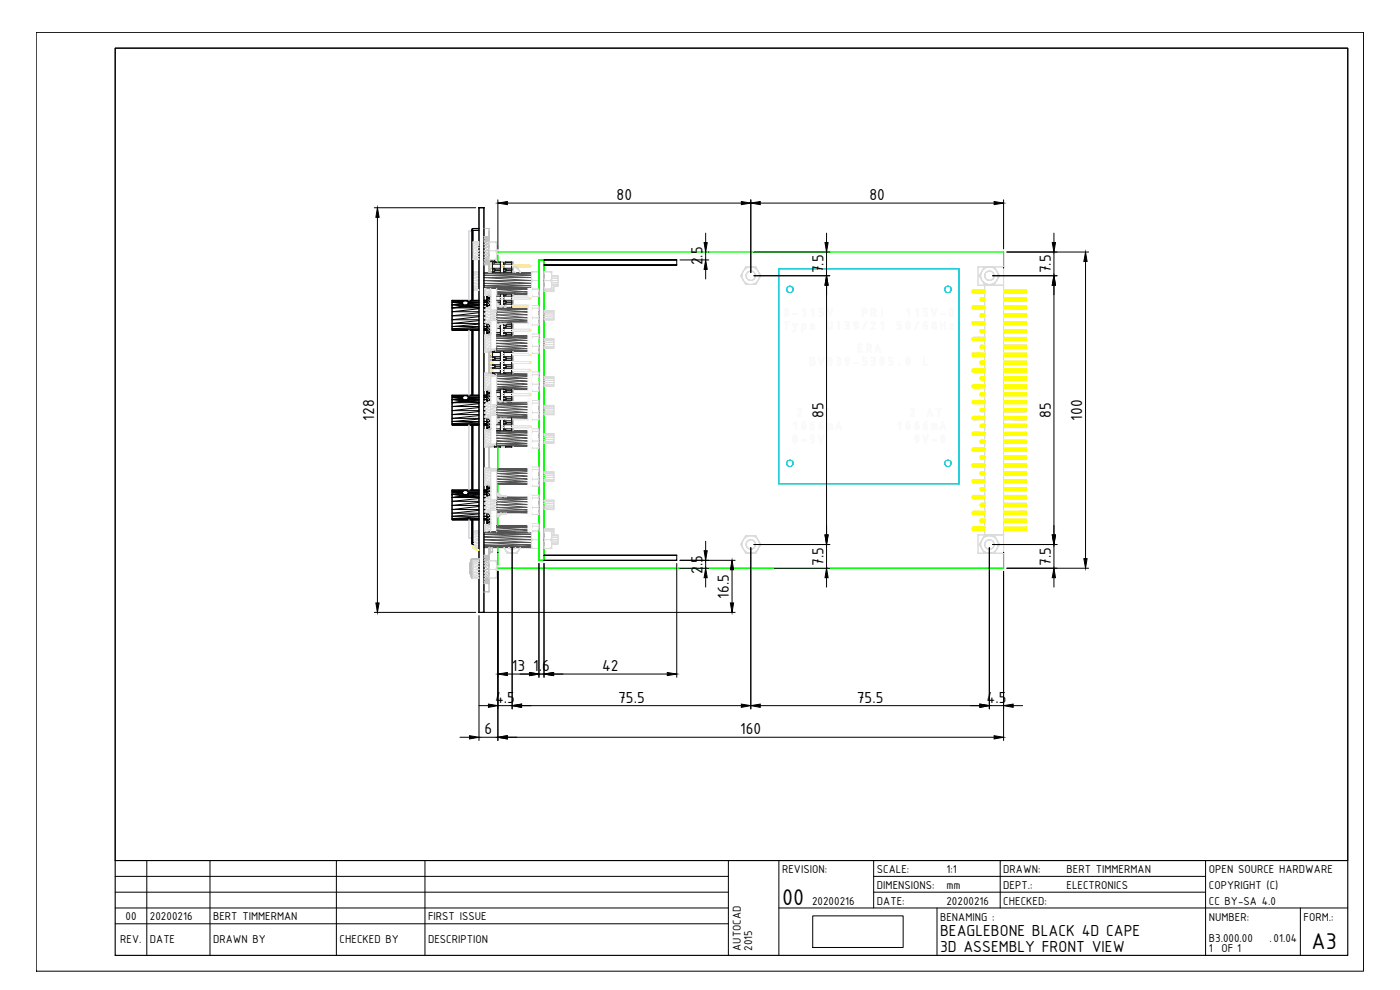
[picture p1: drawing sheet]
<svg xmlns="http://www.w3.org/2000/svg" width="420mm" height="297mm" viewBox="0 0 420 297" stroke-linecap="round" stroke-linejoin="round" font-family="sans-serif">
<defs><g id="words">
<g font-size="7.4">
<text x="234.7" y="271.5">00</text>
<text x="393.6" y="284.8">A3</text>
</g>
<g font-size="5.2">
<text x="185.1" y="60">80</text>
<text x="260.9" y="60">80</text>
<text x="210.8" y="79.6" transform="rotate(-90 210.8 79.6)">2.5</text>
<text x="247.1" y="82" transform="rotate(-90 247.1 82)">7.5</text>
<text x="315.3" y="82" transform="rotate(-90 315.3 82)">7.5</text>
<text x="247.1" y="125.4" transform="rotate(-90 247.1 125.4)">85</text>
<text x="315.3" y="125.4" transform="rotate(-90 315.3 125.4)">85</text>
<text x="112.3" y="126.2" transform="rotate(-90 112.3 126.2)">128</text>
<text x="324.8" y="126.2" transform="rotate(-90 324.8 126.2)">100</text>
<text x="210.8" y="172.1" transform="rotate(-90 210.8 172.1)">2.5</text>
<text x="247.1" y="169.7" transform="rotate(-90 247.1 169.7)">7.5</text>
<text x="315.3" y="169.7" transform="rotate(-90 315.3 169.7)">7.5</text>
<text x="218.7" y="179.6" transform="rotate(-90 218.7 179.6)">16.5</text>
<text x="153.6" y="201.3">13</text>
<text x="160" y="201.3">1.6</text>
<text x="180.7" y="201.3">42</text>
<text x="148.6" y="210.8">4.5</text>
<text x="185.5" y="210.8">75.5</text>
<text x="257.2" y="210.8">75.5</text>
<text x="296.1" y="210.8">4.5</text>
<text x="145.4" y="220.3">6</text>
<text x="222.2" y="220.3">160</text>
<text x="282.1" y="281">BEAGLEBONE BLACK 4D CAPE</text>
<text x="282.1" y="285.7">3D ASSEMBLY FRONT VIEW</text>
</g>
<g font-size="3.7">
<text x="234.7" y="262">REVISION:</text>
<text x="263.2" y="262">SCALE:</text>
<text x="284" y="262">1:1</text>
<text x="301.1" y="262">DRAWN:</text>
<text x="320.1" y="262">BERT TIMMERMAN</text>
<text x="362.8" y="262">OPEN SOURCE HARDWARE</text>
<text x="263.2" y="266.8">DIMENSIONS:</text>
<text x="284" y="266.8">mm</text>
<text x="301.1" y="266.8">DEPT.:</text>
<text x="320.1" y="266.8">ELECTRONICS</text>
<text x="362.8" y="266.8">COPYRIGHT (C)</text>
<text x="37.7" y="276">00</text>
<text x="45" y="276">20200216</text>
<text x="64" y="276">BERT TIMMERMAN</text>
<text x="128.5" y="276">FIRST ISSUE</text>
<text x="243.7" y="271.5">20200216</text>
<text x="263.2" y="271.5">DATE:</text>
<text x="284" y="271.5">20200216</text>
<text x="301.1" y="271.5">CHECKED:</text>
<text x="362.8" y="271.5">CC BY-SA 4.0</text>
<text x="282.1" y="276.2">BENAMING :</text>
<text x="362.8" y="276.2">NUMBER:</text>
<text x="391.2" y="276.2">FORM.:</text>
<text x="36.1" y="282.9">REV.</text>
<text x="45" y="282.9">DATE</text>
<text x="64" y="282.9">DRAWN BY</text>
<text x="101.9" y="282.9">CHECKED BY</text>
<text x="128.5" y="282.9">DESCRIPTION</text>
<text x="222.4" y="285.3" transform="rotate(-90 222.4 285.3)">AUTOCAD</text>
<text x="225.7" y="285.3" transform="rotate(-90 225.7 285.3)">2015</text>
<text x="362.8" y="282.6">B3.000.00</text>
<text x="362.8" y="285.7">1</text>
<text x="366.6" y="285.7">OF 1</text>
<text x="381" y="282.6">.01.04</text>
</g>
</g></defs>
<!-- layer: 0 -->
<g fill="none" stroke="#000" stroke-width=".3">
<path d="M141.7 69.1h2h-1.8v21v-21h-.2M141.7 68.8v21.3v-21M141.7 69.1h.1M141.7 68.8l.2-.2h1.8h-1.8l-.2 .5M141.7 69.1v21M141.8 69.1v21M143.7 62.3h.1M143.7 62.3v121.4M145.2 62.3h.1M145.2 62.3h-1.5h1.5M145.2 62.3v121.4h-1.5h1.5M145.2 62.3v121.4"/>
<path d="M145.2 68.5h.1M145.2 71.9h.1M145.2 78.5h.1M163.3 78h.1M163.3 79.5h.1M203.1 78h.1M203.1 79.5h.1M203.1 78h-39.8h39.8v1.5h-39.8h39.8M135.7 91.4l3.3 .5-3.3 .5zM135.7 99l8 .1zM135.7 90.1v9l8-.1M135.7 91.9h.1"/>
<path d="M135.7 90.1h8zM135.7 90.6l3.1 .2M135.7 90.6l3.1 .3M135.7 91.4h3.1M135.7 91.4l3.1 .3M138.8 90.9a.95 .95 0 0 1 1.1-.6 .95 .95 0 0 1 .7 1.1M138.8 90.9l.2 1-.1-.7 .7 .3 .4 .5M138.8 90.9l-3.1-.3v.8l3.1-.2M138.8 91l-3.1 .4M139 90.5l-3.3 .1h3.2M139.2 91.5l.1 .5-.3-.1zM139.3 92l.3-.5v.6"/>
<path d="M139.6 92.1l-3.9 .3M139.7 91.5h.4l-.1 .5M140 92l-4.3 .4M140.1 91.5l.3-.3-.1 .7zM140.3 91.9l-.3 .1 3.7 .3-4.1-.2M140.3 91.9l3.4 .3M140.5 90.6h3.2M140.5 91.7l-.2 .2M140.6 90.9l-.1 .8zM140.6 90.8l3.1-.1-3.1 .2M140.6 91.2l3.1 .1M140.6 91.4h3.1"/>
<path d="M140.6 91.4l-.1 .3M141.7 99.1v19.4M141.7 99.1l.1 19.4v-19.4M143.7 94.6h.1M143.7 90.2h-8v.4M143.7 92.4h-8v1.1l8-.9M143.7 93.5h-8v1.3h8M143.7 93.8l-8 1v1.1h8M143.7 95l-8 .9v1.1h8M143.7 96.2l-8 .8v1h8M143.7 97.3l-8 .7v.7h8M143.7 98.1l-8 .6v.3l8-.3"/>
<path d="M143.7 90.3l-3.4 .2M143.7 90.8l-3.1 .2 3.1 .2M143.7 91.5l-3.2 .2M143.7 91.6l-3.4 .3M145.2 90.2h.9l-.9 .1M145.2 98h.9l-.9 .1M145.2 98.7h.9h-.9M145.2 94.6h.1M145.2 90.6h1l-1 .1M145.2 90.1h.9M145.2 91.3l.9 .1M145.2 91.4h.9"/>
<path d="M145.2 92.3h.3h-.3M145.2 92.5h.3M145.2 93.5h.3M145.2 93.6h.3M145.2 94.8h.3M145.2 95.9h.3M145.2 97h.3M145.2 97.1h.3M145.2 99.1h.9M145.5 96l-.3 .1M146.1 89.2l1.2 .6h-1.2zM146.1 89.8l1.2 .8h-1.2z"/>
<path d="M146.1 90.6l1.2 1.1h-1.2zM146.1 98.1l1.2 .9h-1.2zM146.1 99l1.2 .7h-1.2zM146.1 99.7l1.2 .4h-1.2zM146.1 99h-.9h.9M146.1 91.4l-.9 .1M146.5 97.3l.8 .8h-1.2v-.8v2.9M147.2 90.6h.1M147.3 89h-1.2l1.2 .2h-1.2v-.2v3v-.3l.3 .3M301.2 80.4h.1M135.7 119.9l3.3 .4-3.3 .5zM135.7 118.5v9h8"/>
<path d="M135.7 118.5l8 .1M135.7 118.5h8M135.7 119.9h3.1M135.7 119.9l3.1 .2M138.8 119.6l-3.1 .3v-.8l3.1 .3-3.1 .5M139 119l-3.3 .1h3.2M139.2 119.9l.1 .6-.3-.2zM139.7 120l.4-.1-.1 .6M140.1 119.9l.3-.2-.1 .6zM140.5 119.1h3.2M140.6 119.9a.94 .94 0 0 0-1.1-1.2 .94 .94 0 0 0-.7 1.4v-.7l.2 .9-.1-.6 .7 .3 .4 .5M140.6 119.4l-.1 .7z"/>
<path d="M140.6 119.6l3.1 .2M140.6 119.9h3.1M140.6 119.9l-.1 .2M141.9 118.5v-19.4v19.4M143.7 118.7h-8v.4l3.1 .2M143.7 118.8l-3.4 .1M143.7 119.2l-3.1 .1M143.7 119.3l-3.1 .1 3.1 .3M143.7 120l-3.2 .1M145.2 118.7h.9h-.9M145.2 118.5h.9M145.2 119.1h.9l-.9 .1"/>
<path d="M145.2 119.8l.9 .1M145.2 119.9h.9M146.1 119.1h.1M146.1 117.7l1.2 .5h-1.2zM146.1 118.2l1.2 .9h-1.2zM146.1 119.1l1.2 1h-1.2zM146.1 100.1l1.2 .1zM146.1 119.9h-.9M147.2 119.1h.1M147.3 117.4h-1.2l1.2 .3h-1.2v-.3v3v-.3l.3 .3M135.7 120.3h.1M139.3 120.5l.3-.5v.6"/>
<path d="M139.6 120.6l-3.9 .2M140 120.5l-4.3 .3M140.3 120.3l-.3 .2 3.7 .2-4.1-.1M140.3 120.3l3.4 .4M140.5 120.1l-.2 .2M141.7 127.5v19.5M141.8 127.5v19.5M141.9 127.5l-.1 19.5M141.9 127.5v19.5M143.7 123h.1M143.7 120.8h-8v1.2l8-.9M143.7 122h-8v1.2h8"/>
<path d="M143.7 122.3l-8 .9v1.2h8M143.7 123.5l-8 .9v1.1h8M143.7 124.7l-8 .8v1h8M143.7 125.7l-8 .8v.6h8M143.7 126.6l-8 .5v.4l8-.3M143.7 120.1l-3.4 .2M145.2 126.5h.9h-.9M145.2 127.1h.9h-.9M145.2 127.5h.9M145.2 123h.1M145.2 122h.3M145.2 123.2h.3"/>
<path d="M145.2 123.3h.3M145.2 124.4h.3M145.2 125.5h.3M145.5 120.8h-.3M145.5 120.9l-.3 .1M145.5 122.1h-.3M145.5 124.5h-.3M145.5 125.6h-.3M146.1 126.5l1.2 1h-1.2zM146.1 127.5l1.2 .7h-1.2zM146.1 128.2l1.2 .4h-1.2zM146.1 128.6l1.2 .1z"/>
<path d="M146.5 125.7l.8 .8h-1.2v-.8v3M135.7 148.3l3.3 .5-3.3 .5zM135.7 147v9l8-.1M135.7 148.8h.1M135.7 147h8M135.7 148.3h3.1M135.7 148.3l3.1 .3M138.8 147.9l-3.1-.3v.7l3.1-.2M138.8 147.9l-3.1 .4M139 147.5l-3.3 .1h3.2M139.2 148.4l.1 .5-.3-.1zM139.3 148.9l.3-.5v.6"/>
<path d="M139.6 149l-3.9 .3M139.6 149l4.1 .2M139.7 148.4h.4l-.1 .5M140 148.9l-4.3 .4M140.1 148.4l.3-.3-.1 .7zM140.3 148.8l-.3 .1 3.7 .3M140.3 148.8l3.4 .3M140.5 147.6h3.2M140.5 148.6l-.2 .2M140.6 147.8a.95 .95 0 0 0-1.3-.6 .95 .95 0 0 0-.5 1.4v-.8l.2 1-.1-.7 .7 .3 .4 .5M140.6 147.8l-.1 .8zM140.6 147.8v.5"/>
<path d="M140.6 147.7l3.1-.1-3.1 .2M140.6 147.9l3.1 .2M140.6 148.1l3.1 .1M140.6 148.3h3.1M140.6 148.3l-.1 .3M141.7 156v6.8zM141.8 156v6.8v-6.8M141.9 156l.1 6.8h-.3M143.7 151.5h.1M143.7 147.1h-8v.5l3.1 .1M143.7 149.3h-8v1.1l8-.8M143.7 150.4h-8v1.3h8"/>
<path d="M143.7 150.7l-8 1v1.2h8M143.7 151.9l-8 1v1.1h8M143.7 153.1l-8 .9v.9h8M143.7 154.2l-8 .7v.7h8M143.7 155.1l-8 .5v.3l8-.2M143.7 147.2l-3.4 .2M143.7 147.7l-3.1 .2M143.7 148.4l-3.2 .2M143.7 148.5l-3.4 .3M145.2 147.1h.9l-.9 .1M145.2 154.9h.9l-.9 .1M145.2 155.6h.9h-.9"/>
<path d="M145.2 155.9l.9 .1M145.2 151.5h.1M145.2 147h.9h-.9M145.2 147.6h.9h-.9M145.2 148.3h.9M145.2 150.4h.3M145.2 151.7h.3M145.2 152.9h.3l-.3 .1M145.2 154h.3M145.5 149.2l-.3 .1M145.5 149.4h-.3M145.5 150.5l-.3 .1"/>
<path d="M145.5 151.7l-.3 .1M145.5 154l-.3 .1M146.1 147.5h.1M146.1 146.1l1.2 .6h-1.2zM146.1 146.7l1.2 .8h-1.2zM146.1 147.5l1.2 1.1h-1.2zM146.1 155l1.2 .9h-1.2zM146.1 155.9l1.2 .7h-1.2zM146.1 156.6l1.2 .4h-1.2zM146.1 157l1.2 .1zM146.1 148.3l-.9 .1M146.5 154.1l.8 .9h-1.2v-.9v3"/>
<path d="M146.8 157.4h.1M147.2 147.5h.1M147.3 145.9h-1.2l1.2 .2h-1.2v-.2v3v-.3l.3 .3M141.7 162.8v.4v-.4M141.7 163.2l.2 .2M141.7 163.2h.1M141.7 162.8h.3M145.2 177.5h.1M145.2 167.5h.1M145.2 174.2h.1M149.4 165.7h.1M163.3 166.6h.1"/>
<path d="M163.3 168.1h.1M203.1 166.6h.1M203.1 168.1h.1M203.1 166.6h-39.8h39.8v1.5h-39.8h39.8M301.2 165.7h.1M143.7 183.7h.1M145.2 183.7h.1M243.9 274.8h27.1v9.5h-27.1z"/>
</g>
<g fill="none" stroke="#dbdbdb" stroke-width=".3">
<path d="M142 72.6v5.3M142 73l1.7 .5h-1.7zM142 73.5l1.7 .8-1.7 .1zM142 75.2v.9l1.7-.9h-1.7v-.8l1.7 .8M142 76.1h1.7l-1.7 .8zM142 76.9h1.7l-1.7 .6zM142 77.5l.8 .4 .9-.4h-1.7v.4M142 72.6h.1M142 77.9h.1M142 72.6h.8M142 77.9h.8M142.8 77.9h.9z"/>
<path d="M142.8 77.9h.1M143.7 72.6h-.9h.9h-.9l.9 .4-1.7-.4v.4h1.7M143.7 77.9h-.9M146.8 77.9h2.2M146.8 72.7l.2-.1-.2 .6M146.8 74.3v.4M146.8 74.9l.2 .3-.2 .4M146.8 77.8v.1M146.8 77.7l.2 .2h-.2M146.8 77.4l.3 .5M146.8 73.3h.1M146.8 75.8v.1"/>
<path d="M146.8 76.9v.3M146.8 77.2l.2 .7h1.8M146.8 72.6h2.2v5.3M146.8 74.6l.3 .6M146.8 77.2h.1M147.1 72.6l-.3 .1M148.8 75.2h.1M148.8 72.6h.3M148.8 72.6l.2 .7zM148.8 75.2h-1.8l-.2 1M148.8 75.2l.2 .7M149 77.2v-.6v.6"/>
<path d="M149 72.6v.2zM149 73.3l-.2-.7h-1.8l-.2 1M149 73.9h.1M149 76.6h.1M149 74.1h.4v-.3h-.4h.4v2.8M149 74.1h.4v1.8l-.4 .1 .4-.1v.5h-.4h.4v.2h-.4M149 74.6h.4h-.4l-.2 .6M149 75.2h.4l-.4 .1M149 77.2l-.2 .7h.2v-.2l-.2 .2 .2-.7v.7M149 73.9v.9zM149 74.8v.9l-.2-.5zM149 75.7v.9z"/>
<path d="M149 73.3v.6zM149 75.2h.1M149 77.9h.1M149.4 75.2h.1M142 81.9h.1M142 81.5v5.3M142 81.8l1.7 .6h-1.7zM142 82.4l1.7 .8h-1.7zM142 84.2v.9l1.7-.9h-1.7v-1l1.7 1M142 85.1h1.7l-1.7 .8zM142 85.9h1.7l-1.7 .6zM142 86.5l.8 .3 .9-.3h-1.7v.3"/>
<path d="M142 81.5h.1M142 86.8h.1M142 86.8l.8 .3 .9-.3h-1.7v.3M142 87.1h.1M142 81.5h.8M142 86.8h.8M142.2 86.8h-.2v.3h1.7M142.7 87.1h.1M142.8 86.8h.9zM142.8 87.1h.9zM142.8 86.8h.9M143.7 81.5h-.9h.9h-.9l.9 .3-1.7-.3v.3h1.7"/>
<path d="M145.5 96.1v-.8l1.8-.9v.9h-1.8l.8 .8M145.5 88.2h.1M145.5 92.4h.1M145.5 93.1h.1M145.5 96.8h.1M145.5 88.2v-.6h.8v.6M145.5 86.8l.8 .8 1-.8h-1.8v.8M145.5 88.2v.5l1.8-.1M145.5 96.8v-.7h.8v.7M145.5 93.4l1.8-.7v.8zM145.5 94.3l1.8-.8v.9zM145.5 96.8v.5h1.8l-1.8-.1h1.8v-.5l-1 .1 1 .4-1.8-.4h.8"/>
<path d="M145.5 92.7v2.6M146 86.5l-.5 .3v-.3v2.2M146.2 87.6h.1M146.2 88.2h.1M146.2 96.1h.1M146.2 96.8h.1M146.3 87.6h1l-1 .2zM146.3 87.8l1 .4-1-.1zM146.3 88.2h-.8l1.8 .4-1-.4h1M146.3 96.1l1-.8v.8zM146.3 96.1v.5l1 .1-1-.3 1-.3v.6M146.3 88.1v.1"/>
<path d="M146.3 96.6v.2M147.2 92.7l.1-.5h-1.8l1.8 .5h-1.8v-.7v5.3M147.3 92h-1.8l1.8 .1M147.3 92.1v11.7M147.3 93h1.7l-1.7 .6h1.7l-1.7 .6h1.7M147.3 94.2l1.7 .7h-1.7M147.3 96.2h1.7v8.4v-8.4M147.3 86.5v5.6M147.3 93h.1M147.3 96.2h.1M149 93h.1M149 96.2h.1"/>
<path d="M149 94.9l-1.7 .7h1.7l-1.7 .6M149 90.3l1.5 1.5v.2l-1.5-1.6 1.5 1.4h1.4v.4v-.4l-1.4 .2h1.4l-.5 .2M149 86.5v6.4M149.1 91.6l.9 .6M150.2 92.2l-1.2-1.3 1.5 1.3M150.2 97l-1.2 .8M150.4 97l-1.4 1.4 1.5-1.1v.1M150.5 97v.3l-1.5 1.5 1.5-1.4-1.5 1.4M151.4 97l-.9 .3h1.4v.1h-1.4l1.4-.1v-.3v.4M153.9 81.3l.9 .5zM153.9 80.2a2.68 2.68 0 0 1 2.1 1.2l.1 .4M154 81.4l.4 .1"/>
<path d="M154.5 80.2h.6M154.7 81.7l.1 .1M155.2 80.2l1 1.6-.8-1.1-.2-.5 .4 .6M159.5 86.8h.3M159.5 82.9h.1M159.5 85.4h.1M159.5 82.9v1.9M159.5 86.6v.2zM159.5 86.2l.2 .6zM159.5 92v.5h.2l-.2 .7M159.5 93.9l.2 1.4-.2 .6M159.5 87.9h.1"/>
<path d="M159.5 92h.1M159.5 93.9h.1M159.5 96.4h.1M159.5 81.5v5.3h2.2M159.5 86.1l.2 .7h1.8M159.5 82.2v1.5l.2 .5-.2 1.2M159.5 86.1v-.7v.8M159.5 88.4l.2 .6M159.5 97l.2 .5M159.5 83.5l.2 .7M159.5 94.6l.2 .7M159.5 91.9v.1"/>
<path d="M159.5 92.3l.2 .2M159.7 81.5l-.2 .6v-.6h2.2M159.7 86.8l-.2 .6M159.7 91.7h.1M159.7 86.8h.1M161.5 84.2h-1.8l-.2 1.2M161.5 81.5h-1.8l-.2 1.4M161.5 86.8h-1.8l-.2 1.1 .2 1.1h1.8M161.5 95.3h-1.8l-.2 1.1 .2 1.1h1.8M161.5 92.5h-1.8l-.2 1.4M161.5 86.8h.1M161.5 91.7h.1"/>
<path d="M161.5 97.5h.1M161.5 89h.1M161.5 86.8l.2-.2zM161.5 81.5l.2 .2zM161.5 91.7l.2 .3M161.5 91.7h-1.8l-.2 .3M161.6 86.8h.1M161.7 86.1l-.2 .7zM161.7 84.8l-.2-.6 .2 1.2M161.7 82.2l-.2-.7 .2 1.4M161.7 88.4l-.2 .6zM161.7 87.4l-.2-.6 .2 1.1"/>
<path d="M161.7 97l-.2 .5zM161.7 95.9l-.2-.6 .2 1.1M161.7 93.2l-.2-.7 .2 1.4M161.7 82.9h.1M161.7 85.4h.1M161.7 87.9h.1M161.7 91.9v.1M161.7 92h.1M161.7 93.9h.1M161.7 96.4h.1M161.7 82.9l-.2 1.3 .2-.7M161.7 93.9l-.2 1.4 .2-.7"/>
<path d="M161.7 92v.5h-.2l.2-.2M161.7 85.4v.7M161.7 87.9v.5M161.7 96.4v.6M163.3 87h2.9v-.7l-.6 .1 .6-.1v-.7v1.9M163.3 87h2.9v.3l-2.9 .1M163.3 87.3h2.9l-2.9 .2M163.3 94.3l2.9-.1v-1h-2.9h2.9v2.8M163.3 93.2h2.9l-2.9 .1M163.3 93.6h2.9l-2.9 .1M163.3 94.2h2.9v.6l-2.9 .2M163.3 94.8h2.9v.7l-2.9 .1"/>
<path d="M163.3 95.5h2.9v.4h-2.9l2.9 .1h-2.9M163.3 82.9v.8l.2 .5-.1 .6M163.3 82.9h.1M163.3 85.4h.1M163.3 85.4l.1 .7M163.4 86.8h.1l-.2-.2v.2h2.3M163.4 86.1l.1 .7h1.8M163.4 81.5h2.1M163.4 86.1l.2 .7M163.4 83.5l.2 .7M163.6 81.5l-.3 .2 .2-.2-.1 .7M165.3 81.5h.3v5.3"/>
<path d="M165.3 84.2h.1M165.3 81.5l.3 .2v.4zM165.3 84.2h-1.8l-.2 1.2M165.3 81.5h-1.8l-.2 1.4M165.3 84.2l.2 .6M165.3 81.5l.2 .7M165.5 86.1l.1-.7-.3 1.4h.2l.1-.2-.3 .2 .3-.6-.1 .6M165.5 81.5l.1 .2zM165.5 82.9h.1M165.5 85.4h.1M165.5 83.5l-.2 .7M165.6 83h1.9v-.3h-1.9h1.9v2.9"/>
<path d="M165.6 83h1.9v1.8l-1.9 .1M165.6 83.5h1.9h-1.9M165.6 84.2h1.9h-1.9M165.6 84.8h1.9v.5l-1.9 .1M165.6 85.3h1.9v.3h-1.9M165.6 85.7h.6h-.6M165.6 82.9v.8zM165.6 83.7v.9l-.3-.4zM165.6 84.6v.8zM165.6 82.1v.8zM165.6 84.2h.1M165.6 86.8h.1"/>
<path d="M166.2 93.6h.1M166.2 85.7h1.3v.3h-1.3M167.4 84.2h.1M167.5 85.6l-1.3 .1M167.5 85.6v.4M167.5 84.5h.1M222.3 82.7h.1M222.3 82.7l.4 .7M222.7 82.1l-.4 .6M222.7 82.3v.9l-.4-.5zM222.7 83.2l.3 .8zM223 81.4l-.3 .9z"/>
<path d="M223 81.4a2.61 2.61 0 0 1 4.6 0M223 81.4h.1M223 84h.1M223.4 84.7l-.4-.7 .6 .7h-.2l.4 .7h.8l-.2-.2-.6 .2-.2-.7 .8 .5 .9 .2h-.7M223.4 80.8l.2-.1 .2-.6-.8 1.3M223.8 80.1h.1M223.8 85.4h.1M223.8 82.7h.1M223.9 82.7v.2M223.9 82.6v.1M224 83.2l.2 .4M224.2 81.9l-.2 .4"/>
<path d="M224.4 83.7l.3 .3M224.6 80.1h-.8l.6 .2 .9-.2M224.7 81.5l-.3 .2M225 84.1h.3zM225.3 80.1h.1M225.3 85.4h.1M225.3 80.1h1.5M225.3 81.3l-.2 .1M225.6 81.4l.4 .1M226 84l-.3 .1M226 80.1l.2 .2 .6-.2 .4 .7M226.3 81.7l.2 .3"/>
<path d="M226.5 83.5l-.2 .3M226.6 82.2l.1 .4M226.7 82.7h.1M226.7 82.9l-.1 .3M226.8 80.1h.1M226.8 85.4h.1M226.8 80.1l.2 .6 .2 .1 1.1 1.9-.4-.4 .1-.2M226.8 80.1h-3l-1.5 2.6 1.5 2.7h3M226.8 80.1l1.5 2.6-1.5 2.7M227 84.7h.2l-.4 .7zM227.2 84.7l.4-.7-1.4 1.2-.9 .2 .9-.2 .6 .2h-.8M227.5 81.4h.1"/>
<path d="M227.5 84h.1M227.6 81.4l.3 .9v.9l-.3 .8 .3-.8 .4-.5-.3 .7M228.3 82.7h.1M293.5 80.1h7.7M293.5 80.1v5.5h2h-2M293.5 85.6h.1M293.5 80.1v5.5M293.9 82.7l.5-.4v.9zM293.9 82.7h.1M293.9 82.7l.4 .7M294.3 82.1l-.4 .6M294.4 83.2l.3 .8z"/>
<path d="M294.7 81.4l-.3 .9zM294.7 81.4a2.61 2.61 0 0 1 4.5 0M294.7 81.4h.1M294.7 84h.1M295 84.7l-.3-.7 .6 .7h-.3l.4 .7h.8l-.2-.2-.6 .2-.1-.7 .7 .5 .9 .2h-.7M295 80.8l.3-.1 .1-.6-.7 1.3M295.4 80.1h.1M295.4 85.4h.1M295.5 82.7h.1M295.5 82.7l.1 .2M295.6 82.6l-.1 .1M295.7 83.2l.1 .3"/>
<path d="M295.7 82.1h.1M295.7 83.4v.1M295.8 82l-.1 .2M296 83.7l.4 .3M296.2 80.1h-.8l.6 .2 .9-.2M296.3 81.5l-.3 .2M296.6 84.1h.4zM296.9 80.1h.1M296.9 85.4h.1M296.9 80.1h1.5M297 81.3l-.4 .1M297.3 81.4l.3 .1"/>
<path d="M297.5 84l-.2 .1M297.7 80.1l.1 .2 .6-.2 .4 .7M297.9 81.7l.1 .1M298 81.8h.1M298 81.8l.1 .2M298 83.7h-.1M298.1 83.5l-.1 .2M298.2 82.2l.1 .4M298.3 82.9l-.1 .3M298.3 82.7h.1M298.4 80.1h.1M298.4 85.4h.1"/>
<path d="M298.4 80.1l.2 .6 .2 .1 1.2 1.9-.5-.4 .1-.2M298.4 80.1h-3l-1.5 2.6 1.5 2.7h3M298.4 80.1l1.6 2.6-1.6 2.7M298.6 84.7h.2l-.4 .7zM298.8 84.7l.4-.7-1.4 1.2-.9 .2 .9-.2 .6 .2h-.7M299.2 81.4h.1M299.2 84h.1M299.2 81.4l.3 .9v.9l-.3 .8 .3-.8 .5-.5-.4 .7M299.9 82.7h.1M301.1 85.6h.1M301.2 85.6v-5.5v85.9M301.2 85.6h-5.7v74.9h5.7h-5.7v-74.9h5.7v74.9"/>
<path d="M145.5 112.3h.1M145.5 113h.1M145.5 116.7h.1M145.5 100.9h.1M145.5 101.6h.1M145.5 105.3h.1M145.5 116.7v-.7h.8v.7M145.5 111.9h1.8v.2zM145.5 113.4l1.8-.7v.7zM145.5 112.7v2.5l1.8-.9h-1.8l1.8-.9v.4M145.5 115.2l.8 .8 1-.8h-1.8v.8M145.5 116.7v.5l1.8-.1"/>
<path d="M145.5 105.3v-.7h.8v.7M145.5 101.2v.8l1.8-.8h-1.8v-.5l1.7 .5M145.5 102h1.8l-1.8 .9zM145.5 103.8v-.9h1.8l-1.8 .9v.8M146.2 116h.1M146.2 116.7h.1M146.2 104.6h.1M146.2 105.3h.1M146.3 116h1l-1 .3zM146.3 116.3l1 .4-1-.2zM146.3 104.6l1-.8v.8zM146.3 104.6v.5l1 .2-1-.4 1-.3v.7"/>
<path d="M146.3 105.3h-.8l1.8 .4-1-.4h1v.4M146.3 105.1v.2M146.3 116.5v.2M147.2 112.7l.1-.6h-1.8l1.8 .6h-1.8v-.8v5.3M147.3 116.7h-1l1 .4-1.8-.4h.8M147.3 111.9v1.9M147.3 104.7h1.7l-1.7 .4h1.7l-1.7 .2h1.7h-1.7M147.3 100.5h-1.8l1.8 .2h-1.8v-.2v5.3M147.3 103.8h.1M147.3 103.8h-1.8l.8 .8M147.3 103.8v2h-1.8v-.5M147.3 113.8v6.7"/>
<path d="M147.3 112.9h.1M147.3 104.7h.1M149 112.9h.1M149 104.7h.1M149 112.3h-1.7h1.7l-1.7 .2h1.7l-1.7 .4h1.7v8.5M149 118.8l1.5 1.4v.3l-1.5-1.6 1.5 1.3h1.4v.5v-.5l-1.4 .3h1.4l-.5 .2M149 112.9v8.5M159.5 112v.4h.2l-.2 .7M159.5 113.8l.2 1.5-.2 .5M159.5 100.6v.4h.2l-.2 .7M159.5 102.4l.2 1.5-.2 .5M159.5 112h.1"/>
<path d="M159.5 113.8h.1M159.5 116.4h.1M159.5 100.6h.1M159.5 102.4h.1M159.5 105h.1M159.5 116.9l.2 .5M159.5 105.5l.2 .5M159.5 114.6l.2 .7M159.5 111.8v.2M159.5 112.2l.2 .2M159.5 103.1l.2 .8M159.5 100.4v.2"/>
<path d="M159.5 100.8l.2 .2M159.7 111.6h.1M159.7 100.2h.1M161.5 115.3h-1.8l-.2 1.1 .2 1h1.8M161.5 112.4h-1.8l-.2 1.4M161.5 103.9h-1.8l-.2 1.1 .2 1h1.8M161.5 101h-1.8l-.2 1.4M161.5 111.6h.1M161.5 117.4h.1M161.5 100.2h.1M161.5 106h.1M161.5 111.6l.2 .4"/>
<path d="M161.5 111.6h-1.8l-.2 .3M161.5 100.2l.2 .4M161.5 100.2h-1.8l-.2 .3M161.7 116.9l-.2 .5zM161.7 115.8l-.2-.5 .2 1.1M161.7 113.1l-.2-.7 .2 1.4M161.7 105.5l-.2 .5zM161.7 104.4l-.2-.5 .2 1.1M161.7 101.7l-.2-.7 .2 1.4M161.7 111.8v.1M161.7 112h.1M161.7 113.8h.1"/>
<path d="M161.7 116.4h.1M161.7 100.4v.1M161.7 100.6h.1M161.7 102.4h.1M161.7 105h.1M161.7 113.8l-.2 1.5 .2-.7M161.7 112v.4h-.2l.2-.2M161.7 102.4l-.2 1.5 .2-.8M161.7 100.6v.4h-.2l.2-.2M161.7 116.4v.5M161.7 105v.5M163.3 113.1l2.9 .1z"/>
<path d="M163.3 113.2h2.9h-2.9M163.3 113.5h2.9l-2.9 .1M163.3 114.1h2.9v.7l-2.9 .1M163.3 114.8h2.9v.6l-2.9 .1M163.3 115.4h2.9v.4h-2.9l2.9 .2h-2.9M163.3 101.8l2.9-.1v1l-2.9 .1M163.3 102.1h2.9l-2.9 .1M163.3 102.7h2.9v.6l-2.9 .2M163.3 103.3h2.9v.7l-2.9 .1M163.3 104h2.9v.4h-2.9l2.9 .1h-2.9M163.3 101.7h2.9v2.8M166.2 113.5h.1"/>
<path d="M166.2 102.1h.1M166.2 113.2v.9l-2.9 .1M166.2 113.1v2.9M145.5 124.6v-.9l1.8-.9v1l-1.8-.1 .8 .9M145.5 120.9h.1M145.5 121.6h.1M145.5 125.2h.1M145.5 129.4h.1M145.5 130.1h.1M145.5 133.7h.1M145.5 125.2v-.6h.8v.6M145.5 121.9l1.8-.7v.7z"/>
<path d="M145.5 122.8l1.8-.9v.9zM145.5 125.2v.5h1.8l-1.8-.1h1.8v-.4h-1l1 .4-1.8-.4h.8M145.5 133.7v-.6h.8v.6M145.5 129.7v.7l1.8-.7h-1.8v-.5l1.7 .5M145.5 130.4h1.8l-1.8 .9zM145.5 132.3v-1h1.8l-1.8 1v.8M145.5 121.2v2.5M146.2 124.6h.1M146.2 125.2h.1M146.2 133.1h.1M146.2 133.7h.1M146.3 124.6l1-.8v.8z"/>
<path d="M146.3 124.6v.4l1 .2-1-.4 1-.2v.6M146.3 133.1l1-.8v.8zM146.3 133.1v.4l1 .2-1-.4 1-.2v.6M146.3 133.7h-.8l1.8 .4-1-.4h1v.4M146.3 125v.2M146.3 133.5v.2M147.2 121.2l.1-.6h-1.8l1.8 .6h-1.8v-.8v5.3M147.3 120.4h-1.8l1.8 .1M147.3 120.5v11.8h-1.8l.8 .8M147.3 121.4h1.7l-1.7 .6h1.7l-1.7 .7h1.7M147.3 122.7l1.7 .7h-1.7M147.3 133.2h1.7l-1.7 .4h1.7l-1.7 .2h1.7h-1.7"/>
<path d="M147.3 124.6h1.7v8.5v-8.5M147.3 128.9h-1.8l1.8 .3h-1.8v-.3v5.3M147.3 132.2v2h-1.8v-.5M147.3 121.4h.1M147.3 124.6h.1M147.3 133.2h.1M149 121.4h.1M149 124.6h.1M149 133.2h.1M149 123.4l-1.7 .7h1.7l-1.7 .5M149.1 120l.9 .7M150.2 120.7l-1.2-1.4 1.5 1.4"/>
<path d="M150.3 125.4l-1.3 .9M150.4 125.4l-1.4 1.5 1.5-1.2v.2M150.5 125.4v.3l-1.5 1.6 1.5-1.4-1.5 1.4M151.4 125.4l-.9 .3h1.4v.2h-1.4l1.4-.2v-.3v.5M159.5 120.5v.4h.2l-.2 .7M159.5 122.4l.2 1.4-.2 .5M159.5 129v.4h.2l-.2 .7M159.5 130.9l.2 1.4-.2 .6M159.5 120.5h.1M159.5 122.4h.1M159.5 124.9h.1M159.5 129h.1"/>
<path d="M159.5 130.9h.1M159.5 133.4h.1M159.5 125.4l.2 .6M159.5 134l.2 .5M159.5 123.1l.2 .7M159.5 120.3v.2M159.5 120.7l.2 .2M159.5 131.6l.2 .7M159.5 128.8v.2M159.5 129.3l.2 .1M159.7 120.2h.1M159.7 128.7h.1"/>
<path d="M161.5 123.8h-1.8l-.2 1.1 .2 1.1h1.8M161.5 120.9h-1.8l-.2 1.5M161.5 132.3h-1.8l-.2 1.1 .2 1.1h1.8M161.5 129.4h-1.8l-.2 1.5M161.5 120.2h.1M161.5 126h.1M161.5 128.7h.1M161.5 134.5h.1M161.5 120.2l.2 .3M161.5 120.2h-1.8l-.2 .3M161.5 128.7l.2 .3M161.5 128.7h-1.8l-.2 .3"/>
<path d="M161.7 125.4l-.2 .6zM161.7 124.3l-.2-.5 .2 1.1M161.7 121.6l-.2-.7 .2 1.5M161.7 132.9l-.2-.6 .2 1.1M161.7 130.1l-.2-.7 .2 1.5M161.7 120.3v.2M161.7 120.5h.1M161.7 122.4h.1M161.7 124.9h.1M161.7 128.8v.2M161.7 129h.1M161.7 130.9h.1"/>
<path d="M161.7 133.4h.1M161.7 122.4l-.2 1.4 .2-.7M161.7 120.5v.4h-.2l.2-.2M161.7 133.9l-.2 .6zM161.7 130.9l-.2 1.4 .2-.7M161.7 129v.4h-.2l.2-.1M161.7 124.9v.5M161.7 133.4v.6M163.3 121.8l2.9-.2v1l-2.9 .1M163.3 122.1h2.9h-2.9M163.3 122.6h2.9v.7l-2.9 .1M163.3 123.3h2.9v.6l-2.9 .1"/>
<path d="M163.3 123.9h2.9v.4h-2.9l2.9 .2h-2.9M163.3 121.6h2.9v2.9M163.3 130.2h2.9M163.3 130.2h2.9l-2.9 .1M163.3 130.6h2.9l-2.9 .1M163.3 131.2h2.9v.6l-2.9 .1M163.3 131.8h2.9v.6l-2.9 .1M163.3 132.4h2.9v.5h-2.9l2.9 .1h-2.9M163.3 130.1h2.9M166.2 122.1h.1M166.2 130.6h.1M166.2 130.2v1h-2.9"/>
<path d="M166.2 130.1v2.9M142 159.3h.1M142 159.3v5.3M142 159.7l1.7 .5h-1.7zM142 159.3h.8M142.8 159.3h.9M142.8 159.3h.9h-.9l.9 .4-1.7-.4v.4h1.7M142.8 159.3h.1M145.5 153v-.8l1.8-.9v.9h-1.8l.8 .8M145.5 140.8h.1M145.5 141.5h.1M145.5 145.2h.1"/>
<path d="M145.5 149.3h.1M145.5 150h.1M145.5 153.7h.1M145.5 157.8h.1M145.5 158.5h.1M145.5 145.2v-.7h.8v.7M145.5 140.3h1.8v.3zM145.5 141.9l1.8-.8v.8zM145.5 141.1v2.6l1.8-.9h-1.8l1.8-.9v.4M145.5 143.7l.8 .8 1-.8h-1.8v.8M145.5 145.2v.4h1.8M145.5 153.7v-.7h.8v.7"/>
<path d="M145.5 150.4l1.8-.8v.8zM145.5 151.3l1.8-.9v.9zM145.5 153.7v.4h1.8h-1.8h1.8v-.4h-1l1 .4-1.8-.4h.8M145.5 158.1v.8l1.8-.8h-1.8v-.5l1.7 .5M145.5 149.6v2.6M146.2 144.5h.1M146.2 145.2h.1M146.2 153h.1M146.2 153.7h.1M146.3 144.5h1l-1 .3zM146.3 144.8l1 .4-1-.2zM146.3 145.2h-.8l1.8 .4-1-.4h1"/>
<path d="M146.3 153l1-.8v.8zM146.3 153v.5l1 .2-1-.4 1-.3v.7M146.3 145v.2M146.3 153.5v.2M147.2 141.1l.1-.5h-1.8l1.8 .5h-1.8v-.8v5.3M147.2 149.6l.1-.5h-1.8l1.8 .5h-1.8v-.7v5.2M147.3 140.3v2M147.3 148.9h-1.8l1.8 .1M147.3 149v10.6M147.3 149.9h1.7l-1.7 .6h1.7l-1.7 .6h1.7M147.3 151.1l1.7 .8h-1.7M147.3 153.1h1.7v6.5v-6.5"/>
<path d="M147.3 157.4h-1.8l1.8 .2h-1.8v-.2v2.2v-.7h1.8l-1.3 .7M147.3 142.3v6.7M147.3 141.4h.1M147.3 149.9h.1M147.3 153.1h.1M149 141.4h.1M149 149.9h.1M149 153.1h.1M149 151.9l-1.7 .6h1.7l-1.7 .6M149 140.7h-1.7h1.7l-1.7 .2h1.7l-1.7 .5h1.7v8.4v-8.4M149 147.2l1.5 1.5v.2l-1.5-1.5 1.5 1.3h1.4v.5v-.5l-1.4 .2h1.4l-.5 .3M149.1 148.5l.9 .7"/>
<path d="M150.2 149.2l-1.2-1.4 1.5 1.1v.3M150.2 153.9l-1.2 .8M150.4 153.9l-1.4 1.5 1.5-1.3v.3M150.5 153.9v.2l-1.5 1.6 1.5-1.3-1.5 1.4M151.4 153.9l-.9 .2h1.4v.3h-1.4l1.4-.3v-.2v.5M159.5 159.3v5.3h2.2M159.5 140.5v.4h.2l-.2 .7M159.5 142.3l.2 1.5-.2 .5M159.5 149v.4h.2l-.2 .7M159.5 150.8l.2 1.5-.2 .5M159.5 157.5v.4h.2l-.2 .7M159.5 159.3h.1"/>
<path d="M159.5 140.5h.1M159.5 142.3h.1M159.5 144.8h.1M159.5 149h.1M159.5 150.8h.1M159.5 153.3h.1M159.5 157.5h.1M159.5 160v1.5l.2 .4-.2 1.4M159.5 145.3l.2 .6M159.5 153.9l.2 .5M159.5 140.6l.2 .3M159.5 143l.2 .8"/>
<path d="M159.5 140.3v.2M159.5 151.6l.2 .7M159.5 148.8v.2M159.5 149.2l.2 .2M159.5 157.7l.2 .2M159.5 157.3v.2M159.7 159.3l-.2 .6v-.6h2.2M159.7 148.6h.1M159.7 140.1h.1M159.7 157.1h.1M161.5 159.3h-1.8l-.2 1.3M161.5 143.8h-1.8l-.2 1 .2 1.1h1.8"/>
<path d="M161.5 140.9h-1.8l-.2 1.4M161.5 152.3h-1.8l-.2 1 .2 1.1h1.8M161.5 149.4h-1.8l-.2 1.4M161.5 157.9h-1.8l-.2 1.4M161.5 148.6h.1M161.5 154.4h.1M161.5 140.1h.1M161.5 145.9h.1M161.5 157.1h.1M161.5 140.1l.2 .4M161.5 140.1h-1.8l-.2 .3M161.5 148.6l.2 .4"/>
<path d="M161.5 148.6h-1.8l-.2 .3M161.5 157.1l.2 .4M161.5 157.1h-1.8l-.2 .3M161.7 159.3h-.2l.2 .2v-.2M161.7 160l-.2-.7 .2 1.3M161.7 145.3l-.2 .6zM161.7 144.3l-.2-.5 .2 1M161.7 141.6l-.2-.7 .2 1.4M161.7 153.9l-.2 .5zM161.7 152.8l-.2-.5 .2 1M161.7 150.1l-.2-.7 .2 1.4M161.7 158.6l-.2-.7 .2 1.4"/>
<path d="M161.7 159.3h.1M161.7 140.3v.1M161.7 140.5h.1M161.7 142.3h.1M161.7 144.8h.1M161.7 148.8v.1M161.7 149h.1M161.7 150.8h.1M161.7 153.3h.1M161.7 157.3v.1M161.7 157.5h.1M161.7 142.3l-.2 1.5 .2-.8"/>
<path d="M161.7 140.5v.4h-.2l.2-.3M161.7 150.8l-.2 1.5 .2-.7M161.7 149v.4h-.2l.2-.2M161.7 157.5v.4h-.2l.2-.2M161.7 144.8v.5M161.7 153.3v.6M163.3 141.7l2.9-.1v1l-2.9 .1M163.3 142h2.9l-2.9 .1M163.3 142.6h2.9v.6l-2.9 .2M163.3 143.2h2.9v.7h-2.9M163.3 143.9h2.9v.4h-2.9l2.9 .1h-2.9M163.3 141.6h2.9v2.8"/>
<path d="M163.3 150.2l2.9-.1v1l-2.9 .1M163.3 150.5h2.9l-2.9 .1M163.3 151.1h2.9v.7l-2.9 .1M163.3 151.8h2.9v.6l-2.9 .1M163.3 152.4h2.9v.4h-2.9l2.9 .1h-2.9M163.3 150.1h2.9v2.8M163.3 158.7h2.9h-2.9M163.3 159h2.9l-2.9 .1M163.4 159.3h2.1M163.6 159.3l-.3 .2 .2-.2-.1 .7M165.3 159.3h.3v5.3M165.3 159.3l.3 .2v.4z"/>
<path d="M165.3 159.3h-1.8l-.2 1.3M165.3 159.3l.2 .7M165.5 159.3l.1 .2zM165.6 159.7l.6-.1v-1h-2.9h2.9v1.9v-.2h-.6M165.6 159.6h.6v.7h-.6M165.6 159.9v.7zM166.2 150.5h.1M166.2 142h.1M166.2 159h.1M142 164.6h.1M142 173.5h.1M142 160.2l1.7 .9h-1.7z"/>
<path d="M142 161.9v.9l1.7-.9h-1.7v-.8l1.7 .8M142 162.8h1.7l-1.7 .8zM142 163.6h1.7l-1.7 .6zM142 164.2l.8 .4 .9-.4h-1.7v.4M142 168.2v5.3M142 168.5l1.7 .6h-1.7zM142 169.1l1.7 .8h-1.7zM142 170.9v.9l1.7-.9h-1.7v-1l1.7 1M142 171.8h1.7l-1.7 .8zM142 172.6h1.7l-1.7 .6zM142 173.2l.8 .3 .9-.3h-1.7v.3M142 168.2h.1"/>
<path d="M142 164.6h.8M142 168.2h.8M142 173.5h.8M142.8 164.6h.9zM142.8 168.2h.9M142.8 168.2h.9h-.9l.9 .3-1.7-.3v.3h1.7M142.8 173.5h.9zM142.8 164.6h.9M142.8 168.2h.1M142.8 173.5h.1M143.7 173.5h-.9M146.8 173.5h2.2"/>
<path d="M146.8 169.9v.4M146.8 170.5l.2 .4-.2 .4M146.8 173.4l.2 .1zM146.8 172.9l.3 .6M146.8 168.9h.1M146.8 171.4v.1M146.8 172.5v.3M146.8 172.8h.1M146.8 172.8l.2 .7h1.8M146.8 168.2h2.2v5.3M146.8 170.2l.3 .7M147.1 168.2h-.3h.2l-.2 .6"/>
<path d="M148.8 170.9h.1M148.8 168.2h.3M148.8 168.2l.2 .6zM148.8 170.9h-1.8l-.2 .9M148.8 170.9l.2 .6M149 172.8v-.7l-.2 1.4h.2h-.2l.2-.6v.6M149 168.2v.2zM149 168.9l-.2-.7h-1.8l-.2 1M149 169.6h.1M149 172.1h.1M149 169.4h.4v.3h-.4h.4v1.8h-.4M149 170.3l.4-.1h-.4l-.2 .7"/>
<path d="M149 171.5h.4v.5l-.4 .1 .4-.1v.3h-.4M149 169.5l.4-.1v2.9M149 169.6v.8zM149 170.4v.9l-.2-.4zM149 171.3v.8zM149 168.8v.8zM149 173.5h.1M149.1 170.9h.3h-.4M149.4 170.9h.1M151.3 164.3l.9 1.7h3M151.5 164.6h.1M151.8 165.3l-.3-.7 .7 1.4h.7h-.7l-.2-.6 .8 .4 .9 .2h-.8"/>
<path d="M152.2 166h.1M152.6 164.3a1.41 1.41 0 0 0 2.2 0 1.41 1.41 0 0 1-2.2 0zM152.8 164.4l.3 .2M153.4 164.7l.3 .1zM153.7 166h.1M154.4 164.6l-.4 .1M154.8 164.3l-.1 .1M155.1 166h.1M155.4 165.4l.2-.1-.4 .7zM155.6 165.3l.3-.7-.5 .8-.8 .4-.9 .2h1.5h-.7M155.9 164.6h.1M156.1 164.3l-.9 1.7"/>
<path d="M159.5 164.6h.3M159.5 160.6h.1M159.5 163.3h.1M159.5 160.6v2M159.5 163.3l.2 1.3-.2-.2zM159.5 164.4v.2zM159.5 163.9l.2 .7h1.8M159.5 161.3l.2 .6M161.5 161.9h-1.8l-.2 1.4M161.5 164.6h.1M161.5 164.6l.2-.2zM161.7 163.9l-.2 .7z"/>
<path d="M161.7 162.6l-.2-.7 .2 1.4M161.7 160.6h.1M161.7 163.3h.1M161.7 160.6l-.2 1.3 .2-.6M161.7 163.3v.6M163.3 160.6v.9l.2 .4-.1 .7M163.3 160.6h.1M163.3 163.3h.1M163.3 163.3l.1 .6M163.4 164.6h.1l-.2-.2v.2h2.3M163.4 163.9l.1 .7h1.8M163.4 163.9l.2 .7"/>
<path d="M163.4 161.3l.2 .6M165.3 161.9h.1M165.3 161.9h-1.8l-.2 1.4M165.3 161.9l.2 .7M165.5 163.9l.1-.6-.3 1.3h.2l.1-.2-.3 .2 .3-.7-.1 .7M165.5 160.6h.1M165.5 163.3h.1M165.5 161.3l-.2 .6M165.6 162.7l1.9-.1v-1.8h-1.9h1.9v-.3h-1.9h1.9v2.8M165.6 161.3h1.9h-1.9M165.6 161.9h1.9l-1.9 .1M165.6 162.6h1.9v.5h-1.9h1.9v.2h-1.9"/>
<path d="M165.6 160.6v.9zM165.6 161.5v.9l-.3-.5zM165.6 162.4v.9zM165.6 161.9h.1M165.6 164.6h.1M167.4 161.9h.1M222.3 163.4h.1M222.3 163.4l.4 .6M222.7 162.7l-.4 .7M222.7 162.9v.9l-.4-.4zM222.7 163.8l.3 .8zM223 162.1l-.3 .8z"/>
<path d="M223 162.1a2.61 2.61 0 0 1 4.6 0M223 162.1h.1M223 164.6h.1M223.4 165.3l-.4-.7 .6 .8-.2-.1 .4 .7h.8h-.8l-.2-.6 .8 .4 .9 .2h-.7M223.4 161.4l.2-.1 .2-.5-.8 1.3M223.8 160.8h.1M223.8 166h.1M223.8 163.4h.1M223.9 163.4v.1M223.9 163.2v.2M224 163.8l.2 .4M224.2 162.6l-.2 .3"/>
<path d="M224.4 164.4l.3 .2M224.6 160.8h-.8l.6 .1 .9-.1M224.7 162.1l-.3 .2M225 164.7l.3 .1zM225.3 160.8h.1M225.3 166h.1M225.3 160.8h1.5M225.3 162h-.3M225.7 162l.3 .1M226 164.6l-.3 .1M226 160.8l.2 .1 .6-.1 .4 .6M226.3 162.3l.2 .4"/>
<path d="M226.5 164.1l-.2 .3M226.6 162.8l.1 .4M226.7 163.4h.1M226.7 163.5l-.1 .4M226.8 160.8h.1M226.8 166h.1M226.8 160.8l.2 .5 .2 .1 1.1 2-.4-.5 .1-.2M226.8 160.8h-3l-1.5 2.6 1.5 2.6h3M226.8 160.8l1.5 2.6-1.5 2.6M227 165.4l.2-.1-.4 .7zM227.2 165.3l.4-.7-.6 .8-.8 .4-.9 .2h1.5h-.8M227.5 162.1h.1"/>
<path d="M227.5 164.6h.1M227.6 162.1l.3 .8-.3 1.7 .3-.8 .4-.4-.3 .6M228.3 163.4h.1M293.5 166h.1M293.5 160.5h.1M293.9 163.4l.5-.5v.9zM293.9 163.4h.1M293.9 163.4l.4 .6M294.3 162.7l-.4 .7M294.4 163.8l.3 .8zM294.7 162.1l-.3 .8zM294.7 162.1a2.61 2.61 0 0 1 4.5 0"/>
<path d="M294.7 162.1h.1M294.7 164.6h.1M295 165.3l-.3-.7 .6 .8-.3-.1 .4 .7h.8h-.8l-.1-.6 .7 .4 .9 .2h-.7M295 161.4l.3-.1 .1-.5-.7 1.3M295.4 160.8h.1M295.4 166h.1M295.5 163.4h.1M295.5 160.5h.1M295.5 160.5h-2v5.5M295.5 160.5h-2v5.5h7.7M295.5 163.4l.1 .1M295.6 163.2l-.1 .2"/>
<path d="M295.7 163.9l.1 .2M295.7 162.7h.1M295.7 164v.1M295.8 162.7l-.1 .1M296 164.4l.4 .2M296.2 160.8h-.8l.6 .1 .9-.1M296.4 162.1l-.4 .2M296.6 164.7l.4 .1zM296.9 160.8h.1M296.9 166h.1M296.9 160.8h1.5M297 162h-.4"/>
<path d="M297.3 162l.2 .1M297.5 164.6l-.2 .1M297.7 160.8l.1 .1 .6-.1 .4 .6M297.9 162.3l.2 .4M298 162.4l.1 .1M298 164.3l-.1 .1M298.1 164.3h-.1M298.1 164.1l-.1 .2M298.2 162.8l.1 .4M298.3 163.4h.1M298.3 163.5l-.1 .4M298.4 160.8h.1"/>
<path d="M298.4 166h.1M298.4 160.8l.2 .5 .2 .1 1.2 2-.5-.5 .1-.2M298.4 160.8h-3l-1.5 2.6 1.5 2.6h3M298.4 160.8l1.6 2.6-1.6 2.6M298.6 165.4l.2-.1-.4 .7zM298.8 165.3l.4-.7-.6 .8-.8 .4-.9 .2h1.5h-.7M299.2 162.1h.1M299.2 164.6h.1M299.2 162.1l.3 .8-.3 1.7 .3-.8 .5-.4-.4 .6M299.9 163.4h.1M301.1 160.5h.1M301.1 166h.1"/>
<path d="M301.2 160.5v5.5h-7.7"/>
<circle cx="225.3" cy="82.7" r="1.41"/>
<circle cx="225.3" cy="82.7" r="1.43"/>
<circle cx="296.9" cy="82.7" r="1.41"/>
<circle cx="297" cy="82.7" r="1.43"/>
<circle cx="225.3" cy="163.4" r="1.41"/>
<circle cx="225.3" cy="163.4" r="1.42"/>
<circle cx="296.9" cy="163.3" r="1.42"/>
<circle cx="296.9" cy="163.4" r="1.42"/>
</g>
<g fill="none" stroke="#545454" stroke-width=".3">
<path d="M145.2 84.2h.1M149 92.9h.1M149 92.9l9.5 .7h-9.5zM149 93.6l9.5 .9h-9.5zM149 94.5l9.5 .8h-9.5zM149 95.3l9.5 .8h-9.5zM149 96.1l9.5 .6h-9.5zM155.1 86.5l3.4 .3h-9.5l9.5 .8h-9.5l9.5 .6h-9.5l9.5 .2h-9.5M158.5 92.9h.1M158.5 92.2h-9.5l9.5 .2h-9.5l9.5 .5h-9.5v-.5v4.3l9.5 .3h-9.5M159.5 84.2h.1M159.5 81.8h-14.3l14.3 .2h-14.3l14.3 .6h-14.3l14.3 .7h-14.3l14.3 .9h-14.3l14.3 .8h-14.3l14.3 .7h-14.3l14.3 .6h-14.3l14.3 .2h-14.3"/>
<path d="M149 112.8h.1M149 112.4l9.5 .4h-9.5zM149 112.8l9.5 .8h-9.5zM149 104.6l9.5 .6h-9.5zM149 105.2l9.5 .3h-9.5zM149 101.4h.1M158.5 112.8h.1M158.5 101.4h.1M158.5 112.2h-9.5l9.5 .2h-9.5v-.2v1.4l9.5 .8h-9.5l9.5 .9h-9.5l9.5 .7h-9.5l9.5 .6h-9.5l9.5 .3h-9.5M158.5 100.7h-9.5l9.5 .2h-9.5l9.5 .5h-9.5l9.5 .8h-9.5l9.5 .8h-9.5l9.5 .9h-9.5l9.5 .7h-9.5v-.2v1.1M149 121.4h.1M149 121.4l9.5 .7h-9.5z"/>
<path d="M149 122.1l9.5 .9h-9.5zM149 123l9.5 .8h-9.5zM149 123.8l9.5 .8h-9.5zM149 124.6l9.5 .5h-9.5zM149 133.1l9.5 .5h-9.5zM149 133.6l9.5 .3h-9.5zM149 129.9h.1M158.5 121.4h.1M158.5 129.9h.1M158.5 120.7h-9.5l9.5 .2h-9.5l9.5 .5h-9.5v-.5v4.2l9.5 .3h-9.5M158.5 129.2h-9.5l9.5 .2h-9.5l9.5 .5h-9.5l9.5 .7h-9.5l9.5 .9h-9.5l9.5 .8h-9.5l9.5 .8h-9.5v-.2v1M149 141.3h.1"/>
<path d="M149 149.8h.1M149 140.8l9.5 .5h-9.5zM149 141.3l9.5 .7h-9.5zM149 149.8l9.5 .8h-9.5zM149 150.6l9.5 .8h-9.5zM149 151.4l9.5 .8h-9.5zM149 152.2l9.5 .8h-9.5zM149 153l9.5 .6h-9.5zM149 158.3h.1M158.5 141.3h.1M158.5 149.8h.1M158.5 158.3h.1"/>
<path d="M158.5 140.6h-9.5l9.5 .2h-9.5v-.2v1.4l9.5 .9h-9.5l9.5 .8h-9.5l9.5 .8h-9.5l9.5 .5h-9.5l9.5 .3h-9.5M158.5 149.2h-9.5l9.5 .1h-9.5l9.5 .5h-9.5v-.5v4.3l9.5 .3h-9.5M158.5 157.7h-9.5l9.5 .2h-9.5l9.5 .4h-9.5l9.5 .8h-9.5l5.8 .5M159.5 159.6h-14.3l14.3 .2h-14.3l14.3 .5h-14.3l14.3 .8h-14.3l14.3 .8h-14.3l14.3 .9h-14.3l14.3 .7h-14.3l14.3 .6h-14.3l14.3 .2h-14.3M145.2 161.9h.1M159.5 161.9h.1"/>
</g>
<g fill="none" stroke="#0f0" stroke-width=".3">
<path d="M149.4 75.6h151.8v4.5v-4.5zM149.4 76.6v2M161.7 78h.1M163.2 78l.1 90.1h-1.6v-90.1h1.6h-1.6v90.1h1.6v-90.1M301.1 75.6h.1M149.4 134.1v6.5M149.4 145.3v2.3M149.4 155.4v2.3M149.4 164.3v5.1M149.4 170.5h.1M161.7 168.1h.1M163.2 168.1h.1"/>
<path d="M301.1 170.5h.1M301.2 166v4.5h-151.8"/>
</g>
<g fill="none" stroke="#fafafa" stroke-width=".3">
<path d="M158.5 92.3h.1M158.5 86.6h.5v1zM158.5 87.6h.5v.8zM158.5 88.4h.5v.6zM158.5 86.5v2.8h.5l-.5-.3h.5v.3h-.5zM158.5 91.3v6.5h.5v-.2h-.5l.5 .2h-.5v-6.5h.5v.3l-.5-.3h.5M158.5 91.6h.5v.7zM158.5 92.3h.5v.8zM158.5 93.1h.5v1zM158.5 94.1h.5v1zM158.5 95.1h.5v1zM158.5 96.1h.5v.8z"/>
<path d="M158.5 96.9h.5v.7zM158.5 99.8v6.6h.5v-.3h-.5l.5 .3h-.5v-6.6h.5v.3l-.5-.3h.5M158.9 92.3h.1M159 86.6h.1M159 86.5v2.8M159 91.3v6.5M159 91.3h.5v.3h-.5l.5 .7v.8h-.5l.5 1v1h-.5l.5 1v.8h-.5l.5 .9h-.5h.5l-.5-.2h.5v-.7l-.5-.8h.5v-1l-.5-1h.5v-1l-.5-.8h.5M159 99.8v6.6M159 99.8h.5v.3h-.5l.5 .7v.8h-.5l.5 1v1h-.5l.5 1v.9h-.5l.5 .6v.3h-.5h.5l-.5-.3h.5v-.6l-.5-.9h.5v-1l-.5-1h.5v-1l-.5-.8h.5M159.5 92.3h.1M159.5 86.5l-.5 .1 .5 1v.8h-.5l.5 .9h-.5h.5l-.5-.3h.5v-.6l-.5-.8h.5v-.8v2.5M159.5 92.3v-.7l-.5-.3h.5v6.5"/>
<path d="M235.3 96.6h.1M235.3 96.7h.1M235.3 96.5h.1M235.4 96.7h.1M235.4 93.5h.1M235.4 93.6h.1M235.4 93.7h.1M235.4 93.8h.1M235.4 93.9h.1M235.4 96.7h.5h-.5M235.4 96.5h.1M235.4 93.2h.1"/>
<path d="M235.4 93.3h.1M235.4 93.4h.1M235.4 94h.1M235.4 94.1h.1M235.4 94.2h.1M235.5 93h.1M235.5 93.1h.1M235.5 94.3h.1M235.5 94.4h.1M235.5 92.9h.1M235.5 94.5h.1M235.6 92.9h.1"/>
<path d="M235.6 94.5h.1M235.6 94.6h.1M235.6 92.8h.1M235.6 94.7h.1M235.7 92.7h.1M235.7 94.7h.1M235.7 94h.1M235.7 93.9h.1M235.7 93.8h.1M235.7 93.7h.1M235.7 93.6h.1M235.7 93.5h.1"/>
<path d="M235.7 93.4h.1M235.7 92.6h.1M235.7 94.8h.1M235.7 94.2h.1M235.7 94.1h.1M235.7 93.3h.1M235.7 93.2h.1M235.7 93.1h.1M235.7 94.3h.1M235.8 92.6h.1M235.8 94.8h.1M235.8 94.5h.1"/>
<path d="M235.8 94.4h.1M235.8 93h.1M235.8 92.9h.1M235.9 94.9h.1M235.9 94.6h.1M235.9 92.9h.1M235.9 92.6h.1M235.9 92.8h.1M235.9 96.7v2v-2M235.9 98.7h.1M235.9 98.8h.1M236 92.6h.1"/>
<path d="M236 94.9h.1M236 94.7h.1M236 92.8h.1M236 98.9h.1M236 92.5h.1M236.1 92.5h.1M236.1 94.9h.1M236.1 94.6h.1M236.1 92.8h.1M236.1 98.8h.1M236.1 92.6h.1M236.1 98.7v-2v2"/>
<path d="M236.1 96.7h.5h-.5M236.2 92.6h.1M236.2 94.9h.1M236.2 94.6h.1M236.2 92.9h.1M236.2 94.8h.1M236.2 94.5h.1M236.2 94.4h.1M236.2 93h.1M236.3 92.6h.1M236.3 94.8h.1M236.3 94.3h.1"/>
<path d="M236.3 94.4h.1M236.3 93.1h.1M236.3 92.7h.1M236.3 94h.1M236.3 94.1h.1M236.3 94.2h.1M236.3 93.2h.1M236.3 93.3h.1M236.3 93.4h.1M236.4 92.7h.1M236.4 94.7h.1M236.4 93.7h.1"/>
<path d="M236.4 93.8h.1M236.4 93.9h.1M236.4 93.5h.1M236.4 93.6h.1M236.4 92.8h.1M236.4 94.6h.1M236.5 92.9h.1M236.5 94.6h.1M236.5 94.5h.1M236.5 93h.1M236.5 94.4h.1M236.5 93.2h.1"/>
<path d="M236.5 93.1h.1M236.5 94.3h.1M236.5 94.2h.1M236.6 93.7h.1M236.6 93.6h.1M236.6 93.5h.1M236.6 93.4h.1M236.6 93.3h.1M236.6 94.2h.1M236.6 94.1h.1M236.6 94h.1M236.6 93.9h.1"/>
<path d="M236.6 93.8h.1M236.6 96.7h.1M236.6 96.5h-1.2h1.2M236.7 96.7h.1M236.7 96.5h.1M236.7 96.6h.1M238 94.1h.1M238 94.2h.1M238 99.4h.1M238 99.5h.1M238 97.3h.1M238 97.3l.5 1.4-.5-1.4"/>
<path d="M238.1 94.1h.1M238.1 94.3h.1M238.1 99.4h.1M238.1 99.5h.1M238.1 97.2h.1M238.1 99.3h.1M238.2 94.1h.1M238.2 94.3h.9h-.9M238.2 99.3h.1M238.2 99.6h.2h-.2M238.2 97.2h.1M238.2 97.3h.1"/>
<path d="M238.3 99.3h.1M238.4 99.6h.1M238.4 99.5h.1M238.5 99.5l.7-2.2-.7 2.2M238.5 98.7l-.2 .6 .2-.6M238.6 98.4l-.4-1.1 .4 1.1M239 97.2h.1M239 97.3l-.4 1.1 .4-1.1M239.1 94.3h.1M239.1 94.1h-.9h.9M239.1 97.2h.1M239.2 94.3h.1"/>
<path d="M239.2 94.1h.1M239.2 97.2h.1M239.2 94.2h.1M239.2 97.3h.1M240.7 97.3v2.2v-2.2M240.7 99.5h.1M240.7 97.3h.1M240.7 97.2h.1M240.7 99.6h.1M240.8 99.6h.1M240.8 99.5h.1M240.9 93.1h.1"/>
<path d="M240.9 97.4h.4h-.4M240.9 98.6v-1.2v1.2M240.9 99.5h.1M240.9 99.5v-.6v.6M240.9 98.9h.4h-.4M240.9 93h.1M240.9 93.2h.1M241 93.2h.1M241.1 93.2l.2-.3-.2 .3M241.3 92.9v1.9v-1.9M241.3 94.8h.1M241.3 97.4h.1"/>
<path d="M241.3 98.6h-.4h.4M241.3 98.9h.1M241.3 97.2h-.6h.6M241.4 94.8h.1M241.4 92.6l-.5 .4 .5-.4M241.4 97.4h.1M241.4 98.9h.1M241.4 94.9h.1M241.4 92.6h.1M241.4 98.6h.1M241.4 97.2h.1M241.5 94.9h.1"/>
<path d="M241.5 92.5h.1M241.5 97.5h.1M241.5 98.6h.1M241.5 97.2h.1M241.5 98.8h.1M241.5 92.6h.1M241.5 97.6h.1M241.5 98.5h.1M241.6 94.8h.1M241.6 94.8v-2.2v2.2M241.6 92.6h.1M241.6 97.6h.1"/>
<path d="M241.6 97.7v.7v-.7M241.6 98.4h.1M241.6 98.8h.1M241.6 97.3h.1M241.6 98.7h.1M241.7 98.7h.1M241.7 97.3h.1M241.7 97.4h.1M241.8 98.6h.1M241.8 97.4h.1M241.8 98.5h.1M241.8 98.4h.1"/>
<path d="M241.8 97.6h.1M241.8 97.5h.1M241.8 98.4v-.7v.7M241.8 97.7h.1M243.2 97.7h.1M243.2 97.8v.6v-.6M243.2 98.4h.1M243.3 97.6h.1M243.3 98.5h.1M243.3 98.6h.1M243.3 97.5h.1M243.3 98.7h.1"/>
<path d="M243.4 97.5h.1M243.4 98.7h.1M243.4 97.4h.1M243.4 97.3h.1M243.4 98.8h.1M243.5 93.1h.1M243.5 93.2h.1M243.5 98.1h.9h-.9M243.5 98.8h.1M243.5 98.5h.1M243.5 98.4h.1M243.5 98.4v-.3v.3"/>
<path d="M243.5 97.9h.1M243.5 97.8h.1M243.5 97.7h.1M243.5 93h.1M243.5 97.3h.1M243.5 97.6h.1M243.6 97.3h.1M243.6 98.8h.1M243.6 97.6h.1M243.6 93.2h.1M243.6 98.6h.1M243.6 97.5h.1"/>
<path d="M243.7 97.2h.1M243.7 98.9h.1M243.7 98.6h.1M243.7 97.5h.1M243.7 93.2l.3-.3-.3 .3M243.7 98.9h.6h-.6M243.8 97.2h.1M243.8 97.4h.1M243.9 97.4h.1M243.9 97.2h.1M244 92.9v1.9v-1.9M244 94.8h.1"/>
<path d="M244 97.2h.1M244 97.4h.1M244 94.9h.1M244 92.6l-.5 .4 .5-.4M244 97.5h.1M244 92.6h.1M244.1 94.9h.1M244.1 92.5h.1M244.1 97.3h.1M244.1 97.6h.1M244.1 92.6h.1M244.2 94.9h.1"/>
<path d="M244.2 94.8h.1M244.2 92.6h.1M244.2 97.3h.1M244.2 97.6h.1M244.2 97.7h.1M244.2 94.8v-2.2v2.2M244.2 97.8h.1M244.2 97.9h-.7h.7M244.2 97.4h.1M244.3 97.4h.1M244.3 98.9h.1M244.3 98.6h-.6h.6"/>
<path d="M244.3 97.5h.1M244.4 97.6h.1M244.4 97.5h.1M244.4 98.8h.1M244.4 98.6h.1M244.4 98.1v-.3v.3M244.4 97.8h.1M244.4 97.7h.1M244.4 98.7h.1M245.9 93.6h.1M245.9 93.7h.1M245.9 94.7h.1"/>
<path d="M245.9 94.8h.1M245.9 92.6h.1M245.9 92.6v1v-1M245.9 94.9h.1M245.9 92.5h.1M246 93.7h.5h-.5M246 94.7h.1M246 94.9h.5h-.5M246 92.5h.1M246.1 93.5v-.7v.7M246.1 92.8h.7h-.7M246.5 93.7h.1"/>
<path d="M246.5 94.7h-.5h.5M246.5 94.9h.1M246.5 93.5h-.4h.4M246.5 94.7h.1M246.5 93.5h.1M246.6 93.7h.1M246.6 94.6h.1M246.6 93.5h.1M246.6 94.9h.1M246.7 93.8h.1M246.7 94.6h.1M246.7 94.8h.1"/>
<path d="M246.7 93.5h.1M246.7 93.9h.1M246.7 94.5h.1M246.7 93.6h.1M246.8 94h.1M246.8 94.1v.2v-.2M246.8 94.3h.1M246.8 94.4h.1M246.8 93.6h.1M246.8 92.8h.1M246.8 92.5h-.8h.8M246.8 94.8h.1"/>
<path d="M246.9 94.7h.1M246.9 93.7h.1M246.9 92.8h.1M246.9 92.6h.1M246.9 94.6h.1M246.9 92.7h.1M247 94.6h.1M247 93.8h.1M247 93.7h.1M247 94.5h.1M247 93.9h.1M247 94.4h.1"/>
<path d="M247 94.3v-.2v.2M247 94.1h.1M247 94h.1M248.2 92.6h.1M248.2 92.7l.7 2.1-.7-2.1M248.3 92.6h.1M248.3 92.5h.1M248.4 92.5h.1M248.4 96.5h.1M248.4 96.6v1.5v-1.5M248.4 98.1h.1M248.4 98.2h.1"/>
<path d="M248.4 98.3h.1M248.4 98.4h.1M248.4 92.6h.1M248.4 98.5h.1M248.5 98.6h.1M248.5 96.5h.1M248.6 98.2h.1M248.6 98.1v-1.5v1.5M248.6 96.6h.1M248.6 96.5h.1M248.6 98.7h.1M248.6 98.3h.1"/>
<path d="M248.7 98.4h.1M248.7 98.7h.1M248.7 98.5h.1M248.7 98.8h.1M248.8 98.5h.1M248.8 98.8h.1M248.8 98.6h.1M248.9 98.6h.1M248.9 98.8h.1M248.9 94.8h.1M248.9 98.9h.1M249 94.9h.1"/>
<path d="M249 98.6h.1M249 98.9h.1M249 94.4l-.6-1.8 .6 1.8M249.1 94.9h.1M249.1 98.9h.1M249.1 98.6h.1M249.2 94.9h.1M249.2 94.8l.7-2.1-.7 2.1M249.2 98.6h.1M249.2 98.8h.1M249.3 98.6h.1M249.3 98.8h.1"/>
<path d="M249.3 98.5h.1M249.4 98.5h.1M249.4 98.8h.1M249.4 98.4h.1M249.5 98.4h.1M249.5 98.7h.1M249.5 98.3h.1M249.5 96.5h.1M249.5 96.6v1.5v-1.5M249.5 98.1h.1M249.5 98.2h.1M249.6 96.5h.1"/>
<path d="M249.6 98.7h.1M249.6 98.6h.1M249.6 98.5h.1M249.7 92.6h.1M249.7 92.6l-.7 1.8 .7-1.8M249.7 98.5h.1M249.7 92.5h.1M249.7 96.5h.1M249.7 98.4h.1M249.8 92.5h.1M249.8 96.6h.1M249.8 96.5h.1"/>
<path d="M249.8 98.3h.1M249.8 98.2h.1M249.8 98.1v-1.5v1.5M249.8 92.6h.1M249.9 92.7h.1M249.9 92.6h.1M251.5 96.5h.1M251.5 96.6v2.1v-2.1M251.5 98.7h.1M251.5 98.8h.1M251.6 96.5h.1M251.6 98.8h.1"/>
<path d="M251.6 98.9h.1M251.7 98.9h.1M251.7 96.5h.1M251.7 98.8h.1M251.8 98.8h.1M251.8 98.7v-2.1v2.1M251.8 96.6h.1M253.7 98.7h.1M253.7 98.8h.1M253.7 96.5h.1M253.7 96.6h.1M253.7 96.7h.1"/>
<path d="M253.7 98.9h.1M253.8 98.6h.1M253.8 98.9h.5h-.5M253.8 96.5h.1M253.8 96.7h.5h-.5M253.9 97.6h.1M253.9 97.5h.1M254 97.4h.1M254 97.7h.1M254 97.7h.3h-.3M254.3 97.7h.1M254.3 98.6h-.5h.5"/>
<path d="M254.3 98.9h.1M254.3 96.5h-.5h.5M254.3 96.7h.1M254.3 97.4h-.3h.3M254.3 98.6h.1M254.3 96.5h.1M254.3 97.4h.1M254.4 97.7h.1M254.4 98.9h.1M254.4 96.7h.1M254.4 98.6h.1M254.4 96.5h.1"/>
<path d="M254.4 97.4h.1M254.5 98.6h.1M254.5 98.8h.1M254.5 96.5h.1M254.5 97.4h.1M254.5 97.7h.1M254.5 98.5h.1M254.5 96.8h.1M254.5 97.3h.1M254.5 97.8h.1M254.5 96.9h.1M254.6 97.8h.1"/>
<path d="M254.6 98.4h.1M254.6 98.5h.1M254.6 98.8h.1M254.6 96.5h.1M254.6 96.9h.1M254.6 97.2h.1M254.6 97.3h.1M254.6 97.9h.1M254.6 98h.1M254.6 98v.3v-.3M254.6 98.3h.1M254.6 98.7h.1"/>
<path d="M254.6 97.6h.1M254.6 96.6h.1M254.6 97h.1M254.6 97.1h.1M254.7 97.6h.1M254.7 97.5h.1M254.7 96.6h.1M254.7 98.7h.1M254.7 96.7h.1M254.7 98.6h.1M254.7 97.7h.1M254.7 97.4h.1"/>
<path d="M254.8 98.6h.1M254.8 97.7h.1M254.8 97.4h.1M254.8 96.8h.1M254.8 98.5h.1M254.8 98.4h.1M254.8 97.9h.1M254.8 97.8h.1M254.8 97.3h.1M254.8 97.2h.1M254.8 97h.1M254.8 96.9h.1"/>
<path d="M254.9 98.3h.1M254.9 98.3v-.3v.3M254.9 98h.1M254.9 97.9h.1M254.9 97.1h.1M254.9 97h.1M256.3 97h.1M256.3 97.1v.2v-.2M256.3 97.3h.1M256.3 97.4h.1M256.3 96.8h.1M256.3 96.9h.1"/>
<path d="M256.3 97.5h.1M256.3 97.6h.1M256.4 96.8h.1M256.4 97.6h.1M256.4 96.7h.1M256.4 97.7h.1M256.5 97.8h.1M256.5 96.6h.1M256.5 98.7h.1M256.5 98.8h.1M256.5 97.4h.1M256.5 97.3v-.2v.2"/>
<path d="M256.5 97.1h.1M256.5 97h.1M256.6 96.6h.1M256.6 97.8h.1M256.6 98.7h.1M256.6 98.8h.1M256.6 97.5h.1M256.6 96.9h.1M256.6 96.5h.1M256.6 97.6h.1M256.6 96.8h.1M256.7 98.9h.1"/>
<path d="M256.7 96.5h.1M256.7 97.8h.1M256.7 98.6h.1M256.7 97.6h.1M256.7 96.8h.1M256.7 97.9h.1M256.7 96.7h.1M256.7 98.8h.1M256.8 98.8h.1M256.8 96.5h.1M256.8 98.5h.1M256.8 97.6h.1"/>
<path d="M256.8 97.9h.1M256.8 97.7h.1M256.8 96.7h.1M256.9 96.5h.1M256.9 97.9h.3h-.3M256.9 98.5h.1M256.9 97.7h.1M256.9 96.7h.1M256.9 98.7h.1M256.9 98.4h.1M257 98.7h.1M257 96.5h.1"/>
<path d="M257 98.4h.1M257 96.7h.1M257 98.3h.1M257.1 98.6h.1M257.1 96.5h.1M257.1 98.3h.1M257.1 96.8h.1M257.1 98.2h.1M257.2 98.5h.1M257.2 96.5h.1M257.2 98.1h.1M257.2 96.9h.1"/>
<path d="M257.2 96.6h.1M257.2 97.9h.1M257.2 98h.1M257.2 97h.1M257.2 98.4h.1M257.2 97.7h-.3h.3M257.2 97.1v.6v-.6M257.3 98.4h.1M257.3 96.7h.1M257.3 98.3h.1M257.4 98.2h.1M257.4 96.7h.1"/>
<path d="M257.4 98.1h.1M257.4 96.9h.1M257.4 96.8h.1M257.5 98h.1M257.5 97.9h.1M257.5 97.8h.1M257.5 97.8v-.7v.7M257.5 97.1h.1M257.5 97h.1M257.5 96.9h.1M258.8 92.6h.1M258.8 92.6v2.2v-2.2"/>
<path d="M258.8 94.8h.1M258.9 92.5h.1M258.9 94.9h.1M258.9 98.7h.1M258.9 98.8h.1M259 94.9h.1M259 94.8h.1M259 92.8h.5h-.5M259 93.7v-.9v.9M259 94.8v-.8v.8M259 94h.5h-.5M259 98.9h.1"/>
<path d="M259.1 98.8h.1M259.1 98.8l1-2.1-1 2.1M259.5 92.8h.1M259.5 93.7h-.5h.5M259.5 94h.1M259.5 92.5h-.6h.6M259.5 93.7h.1M259.5 92.5h.1M259.6 92.8h.1M259.6 94h.1M259.6 93.7h.1M259.6 92.6h.1"/>
<path d="M259.7 92.8h.1M259.7 93.7h.1M259.7 92.6h.1M259.7 93.9h.1M259.8 92.9h.1M259.8 93.6h.1M259.8 92.6h.1M259.8 93.9h.1M259.9 93h.1M259.9 93.5h.1M259.9 93.9h.1M259.9 92.6h.1"/>
<path d="M259.9 96.5h.1M259.9 96.5l-1 2.2 1-2.2M259.9 93.1h.1M259.9 93.4h.1M259.9 93.8h.1M259.9 92.7h.1M260 93.1h.1M260 93.2h.1M260 93.3h.1M260 93.4h.1M260 93.8h.1M260 96.5h.1"/>
<path d="M260 93.7h.1M260 92.7h.1M260 92.8h.1M260.1 93.7h.1M260.1 92.9h.1M260.1 96.7h.1M260.1 96.6h.1M260.1 93.6h.1M260.1 93.5h.1M260.2 93.5h.1M260.2 93.4h.1M260.2 93.1h.1"/>
<path d="M260.2 93h.1M260.2 93.3h.1M260.2 93.2h.1M261.4 92.6h.1M261.4 92.6v2.2v-2.2M261.4 94.8h.1M261.4 94.9h.1M261.5 92.5h.1M261.5 94.9h.1M261.5 96.9h.1M261.5 97h.1M261.5 98.7h.1"/>
<path d="M261.5 98.8h.1M261.6 94.9h.1M261.6 96.8h.1M261.6 97.1h.1M261.6 98.9h.1M261.6 92.8h.5h-.5M261.6 93.7v-.9v.9M261.6 94.8h.1M261.6 94.8v-.8v.8M261.6 94h.5h-.5M261.6 96.7h.1M261.6 98.9h1h-1"/>
<path d="M261.7 96.7h.1M261.7 97h.1M261.7 96.6h.1M261.8 96.6h.1M261.8 96.9h.1M261.8 98.6l.8-1.2-.8 1.2M261.9 96.5h.1M261.9 96.8h.1M261.9 96.7h.1M262 96.5h.1M262 96.7h.1M262.1 92.8h.1"/>
<path d="M262.1 93.7h-.5h.5M262.1 92.5h-.6h.6M262.1 94h.1M262.1 96.5h.1M262.1 96.7h.1M262.2 92.8h.1M262.2 93.7h.1M262.2 92.5h.1M262.2 94l.4 .8-.4-.8M262.2 96.5h.1M262.2 92.6h.1M262.2 96.7h.1"/>
<path d="M262.3 92.8h.1M262.3 93.7h.1M262.3 92.6h.1M262.3 96.8h.1M262.3 96.5h.1M262.4 92.9h.1M262.4 93.6h.1M262.4 93.9h.1M262.4 96.9h.1M262.4 96.5h.1M262.4 92.6h.1M262.4 97h.1"/>
<path d="M262.4 97.2h.1M262.4 97.3l-.9 1.4 .9-1.4M262.5 92.9h.1M262.5 93.5h.1M262.5 93.6h.1M262.5 93.9h.1M262.5 92.6h.1M262.5 97h.1M262.5 97.1h.1M262.5 97.2h.1M262.5 96.6h.1M262.5 93h.1"/>
<path d="M262.5 93.8h.1M262.5 96.7h.1M262.5 93.1h.1M262.5 93.4h.1M262.5 92.7h.1M262.6 93.2h.1M262.6 93.3h.1M262.6 93.8h.1M262.6 92.7h.1M262.6 94.8h.1M262.6 98.9h.1M262.6 98.6h-.8h.8"/>
<path d="M262.6 97.4h.1M262.6 96.7h.1M262.6 93.7h.1M262.6 92.8h.1M262.6 94.9h.1M262.6 98.6h.1M262.6 97.3h.1M262.6 96.8h.1M262.7 93.7h.1M262.7 92.9h.1M262.7 98.8h.1M262.7 98.7h.1"/>
<path d="M262.7 97.3h.1M262.7 97.2h.1M262.7 97.1h.1M262.7 97h.1M262.7 96.9h.1M262.7 94.9h.1M262.7 93.6h.1M262.7 93.5h.1M262.7 93h.1M262.8 93.5h.1M262.8 93.4h.1M262.8 93.3h.1"/>
<path d="M262.8 93.2h.1M262.8 93.1h.1M262.8 94.9h.1M262.8 94.8h.1M262.8 94.7l-.4-.8 .4 .8M264.4 97h.1M264.4 97.1h.1M264.4 97.2h.1M264.5 97.2h.1M264.6 92.6v2.2v-2.2M264.6 94.8h.1M264.6 97.2l.2-.3-.2 .3"/>
<path d="M264.6 92.6h.1M264.7 92.5h.1M264.7 94.9h.1M264.8 94.9h.1M264.8 92.6h.1M264.8 94.8h.1M264.8 94.8v-2.2v2.2M264.8 96.9v1.8v-1.8M264.8 98.7h.1M264.8 98.8h.1M264.9 98.9h.1M264.9 96.5l-.5 .5 .5-.5"/>
<path d="M264.9 96.5h.1M265 98.9h.1M265 96.5h.1M265 98.8h.1M265.1 98.7v-2.1v2.1M265.1 96.6h.1M269.3 97.6h.1M269.3 98.7h.1M269.3 98.8h.1M269.3 96.6v1v-1M269.4 97.6h.1M269.4 98.7h.1"/>
<path d="M269.4 98.8h.1M269.4 96.5h.1M269.4 97.7h.1M269.4 98.9h.1M269.4 97.7h.5h-.5M269.4 98.6h.1M269.4 98.9h.5h-.5M269.6 97.4v-.7v.7M269.6 96.7h.7h-.7M269.9 97.7h.1M269.9 98.6h-.5h.5M269.9 98.9h.1"/>
<path d="M269.9 97.4h-.3h.3M270 98.6h.1M270 97.4h.1M270 97.7h.1M270 98.9h.1M270.1 97.7h.1M270.1 98.8h.1M270.1 98.6h.1M270.1 97.5h.1M270.2 97.8h.1M270.2 98.5h.1M270.2 98.8h.1"/>
<path d="M270.2 97.5h.1M270.2 97.9h.1M270.2 98.4h.1M270.2 97.6h.1M270.3 98h.1M270.3 98v.3v-.3M270.3 98.3h.1M270.3 98.4h.1M270.3 98.7h.1M270.3 96.7h.1M270.3 96.5h-.9h.9M270.3 97.6h.1"/>
<path d="M270.3 96.5h.1M270.4 98.7h.1M270.4 97.6h.1M270.4 96.7h.1M270.4 96.5h.1M270.4 98.6h.1M270.4 97.7h.1M270.4 96.6h.1M270.5 98.6h.1M270.5 98.5h.1M270.5 97.8h.1M270.5 98.4h.1"/>
<path d="M270.5 98.3h.1M270.5 98.3v-.3v.3M270.5 98h.1M270.5 97.9h.1M271.9 97.3h.1M271.9 97.4h.1M271.9 97.5h.1M271.9 97.6h.1M271.9 97.7h.1M271.9 97.8h.1M271.9 97.9h.1M271.9 98h.1"/>
<path d="M272 97.1h.1M272 97.2h.1M272 97.3h.1M272 98.1h.1M272 98.2h.1M272 96.9h.1M272 97h.1M272 98.3h.1M272 98.4h.1M272.1 96.9h.1M272.1 98.4h.1M272.1 98.5h.1"/>
<path d="M272.1 96.8h.1M272.1 98.6h.1M272.1 96.7h.1M272.2 93h.1M272.2 93.1h.1M272.2 93.2h.1M272.2 96.7h.1M272.2 98.7h.1M272.2 98.1h.1M272.2 98h.1M272.2 97.9h.1M272.2 97.8h.1"/>
<path d="M272.2 97.7h.1M272.2 97.6h.1M272.2 97.5h.1M272.2 97.4h.1M272.2 97.3h.1M272.2 96.6h.1M272.2 98.2h.1M272.2 97.2h.1M272.2 97.1h.1M272.3 93.2h.1M272.3 96.6h.1M272.3 98.8h.1"/>
<path d="M272.3 98.4h.1M272.3 98.3h.1M272.3 97h.1M272.3 96.5h.1M272.3 96.9h.1M272.4 93.2l.3-.3-.3 .3M272.4 96.5h.1M272.4 98.8h.1M272.4 98.5h.1M272.4 96.8h.1M272.4 98.6h.1M272.4 96.7h.1"/>
<path d="M272.4 98.9h.1M272.5 98.9h.1M272.5 98.6h.1M272.5 96.7h.1M272.5 96.5h.1M272.6 96.5h.1M272.6 98.6h.1M272.6 96.7h.1M272.6 98.9h.1M272.7 92.9v1.9v-1.9M272.7 94.8h.1M272.7 92.6l-.5 .4 .5-.4"/>
<path d="M272.7 98.8h.1M272.7 98.6h.1M272.7 96.7h.1M272.7 94.9h.1M272.7 96.5h.1M272.7 98.5h.1M272.7 96.8h.1M272.7 92.6h.1M272.7 98.4h.1M272.7 96.9h.1M272.8 94.9h.1M272.8 92.5h.1"/>
<path d="M272.8 96.6h.1M272.8 98.8h.1M272.8 98.3h.1M272.8 98.4h.1M272.8 97h.1M272.8 92.6h.1M272.8 98.7h.1M272.8 98.2h.1M272.8 97.1h.1M272.8 97.2h.1M272.9 94.8h.1M272.9 94.8v-2.2v2.2"/>
<path d="M272.9 92.6h.1M272.9 96.6h.1M272.9 98.7h.1M272.9 97.7h.1M272.9 97.8h.1M272.9 97.9h.1M272.9 98h.1M272.9 98.1h.1M272.9 97.2h.1M272.9 97.3h.1M272.9 97.4h.1M272.9 97.5h.1"/>
<path d="M272.9 97.6h.1M272.9 96.7h.1M273 96.8h.1M273 98.6h.1M273 98.5h.1M273 96.9h.1M273 97h.1M273 98.4h.1M273 98.3h.1M273.1 97.3h.1M273.1 97.2h.1M273.1 97.1h.1"/>
<path d="M273.1 98.2h.1M273.1 98.1h.1M273.1 97.7h.1M273.1 97.6h.1M273.1 97.5h.1M273.1 97.4h.1M273.1 98h.1M273.1 97.9h.1M273.1 97.8h.1M274.6 98.7h.1M274.6 98.8h.1M274.6 98.9h.1"/>
<path d="M274.7 98.9h.1M274.7 98.8h.1M274.8 93.1h.1M274.8 98.8l.9-2.1-.9 2.1M274.8 93h.1M274.8 93.2h.1M274.9 93.2h.1M275 93.2l.2-.3-.2 .3M275.2 92.9v1.9v-1.9M275.2 94.8h.1M275.3 94.8h.1M275.3 92.6l-.5 .4 .5-.4"/>
<path d="M275.3 94.9h.1M275.3 92.6h.1M275.4 94.9h.1M275.4 92.5h.1M275.4 92.6h.1M275.5 94.8h.1M275.5 94.8v-2.2v2.2M275.5 92.6h.1M275.5 96.5l-.9 2.2 .9-2.2M275.5 96.5h.1M275.6 96.5h.1M275.7 96.5h.1"/>
<path d="M275.7 96.7h.1M275.7 96.6h.1M277.1 93.6h.1M277.1 94.8h.1M277.1 92.6v1v-1M277.1 97.4h.1M277.1 97.5h.1M277.1 97.6v.7v-.7M277.1 98.3h.1M277.1 98.4h.1M277.2 93.7h.1M277.2 94.7h.1"/>
<path d="M277.2 94.8h.1M277.2 92.6h.1M277.2 97.3h.1M277.2 97.4h.1M277.2 98.4h.1M277.2 98.5h.1M277.2 94.9h.1M277.2 92.5h.1M277.2 97.1h.1M277.2 97.2h.1M277.2 98.6h.1M277.3 93.7h.4h-.4"/>
<path d="M277.3 94.7h.1M277.3 94.9h.4h-.4M277.3 92.5h.1M277.3 97h.1M277.3 97.1h.1M277.3 98.7h.1M277.4 96.9h.1M277.4 98.7h.1M277.4 93.5v-.7v.7M277.4 92.8h.7h-.7M277.4 97.4h.1M277.4 97.3h.1"/>
<path d="M277.4 97.7h.3h-.3M277.4 98.4h.1M277.4 98.3h.1M277.4 98.3v-.6v.6M277.4 96.8h.1M277.4 98.8h.1M277.5 96.8h.1M277.5 97.2h.1M277.5 98.5h.1M277.5 96.7h.1M277.5 98.8h.1M277.5 97.1h.1"/>
<path d="M277.5 98.6h.1M277.6 96.7h.1M277.6 98.8h.1M277.6 97h.1M277.6 98.9h.1M277.6 98.6h.1M277.7 96.6h.1M277.7 97h.1M277.7 98.6h.1M277.7 98.9h.1M277.7 96.9h.1M277.7 93.7h.1"/>
<path d="M277.7 94.7h-.4h.4M277.7 94.9h.1M277.7 93.5h-.3h.3M277.7 97.4h-.3h.3M277.7 97.7h.1M277.8 93.7h.1M277.8 94.9h.1M277.8 96.6h.1M277.8 98.9h.1M277.8 96.8h.1M277.8 97.7h.1M277.8 94.7h.1"/>
<path d="M277.8 93.5h.1M277.8 96.5h.1M277.8 97.4h.1M277.8 98.6h.1M277.9 93.7h.1M277.9 94.6h.1M277.9 94.9h.1M277.9 93.5h.1M277.9 96.5h.1M277.9 98.9h.1M277.9 97.4h.1M277.9 96.7h.1"/>
<path d="M277.9 97.7h.1M277.9 98.6h.1M277.9 98.8h.1M277.9 93.8h.1M277.9 94.8h.1M277.9 97.5h.1M278 93.8h.1M278 94.5h.1M278 94.6h.1M278 93.5h.1M278 96.5h.1M278 97.5h.1"/>
<path d="M278 96.7h.1M278 97.8h.1M278 98.5h.1M278 93.9h.1M278 94.8h.1M278 93.6h.1M278 98.8h.1M278.1 93.9h.1M278.1 94h.1M278.1 94.4h.1M278.1 94.5h.1M278.1 94.8h.1"/>
<path d="M278.1 93.6h.1M278.1 98.8h.1M278.1 97.6h.1M278.1 96.7h.1M278.1 96.5h.1M278.1 97.8h.1M278.1 97.9h.1M278.1 98.4h.1M278.1 94.1v.2v-.2M278.1 94.3h.1M278.1 92.8h.1M278.1 92.5h-.8h.8"/>
<path d="M278.1 98.7h.1M278.1 96.6h.1M278.1 98h.1M278.1 98v.3v-.3M278.1 98.3h.1M278.2 94.7h.1M278.2 93.7h.1M278.2 92.6h.1M278.2 98.7h.1M278.2 97.6h.1M278.2 92.8h.1M278.2 92.7h.1"/>
<path d="M278.2 94.6h.1M278.2 98.6h.1M278.2 97.7h.1M278.3 94.6h.1M278.3 94.5h.1M278.3 93.9h.1M278.3 93.8h.1M278.3 98.6h.1M278.3 98.5h.1M278.3 97.8h.1M278.3 94.4h.1M278.3 94.3v-.2v.2"/>
<path d="M278.3 94.1h.1M278.3 94h.1M278.3 98.4h.1M278.3 98.3h.1M278.3 98.3v-.3v.3M278.3 98h.1M278.3 97.9h.1M279.5 92.6h.1M279.5 92.7l.7 2.1-.7-2.1M279.6 92.6h.1M279.6 92.5h.1M279.7 92.6h.1"/>
<path d="M279.8 92.6h.1M279.8 97.3h.1M279.8 97.4h.1M279.8 97.5h.1M279.8 97.6h.1M279.8 97.7h.1M279.8 97.8h.1M279.8 97.9h.1M279.8 98h.1M279.8 97.1h.1M279.8 97.2h.1M279.8 98.1h.1"/>
<path d="M279.8 98.2h.1M279.9 96.9h.1M279.9 97h.1M279.9 98.3h.1M279.9 98.4h.1M279.9 98.5h.1M279.9 96.7h.1M279.9 96.8h.1M279.9 98.6h.1M280 96.7h.1M280 98.6h.1M280 98.7h.1"/>
<path d="M280 97.7h.1M280 98.1h.1M280 98h.1M280 97.9h.1M280 97.8h.1M280 97.6h.1M280 97.5h.1M280 97.4h.1M280 97.3h.1M280.1 96.6h.1M280.1 98.7h.1M280.1 98.2h.1"/>
<path d="M280.1 98.1h.1M280.1 97.2h.1M280.1 97.1h.1M280.1 98.8h.1M280.1 98.4h.1M280.1 98.3h.1M280.1 97h.1M280.1 96.5h.1M280.1 98.5h.1M280.1 96.9h.1M280.2 96.5h.1M280.2 98.8h.1"/>
<path d="M280.2 98.5h.1M280.2 96.8h.1M280.2 94.8h.1M280.2 98.9h.1M280.2 98.6h.1M280.2 96.7h.1M280.3 94.8h.1M280.3 96.5h.1M280.3 98.6h.1M280.3 96.7h.1M280.3 94.9h.1M280.3 98.9h.1"/>
<path d="M280.4 94.9h.1M280.4 94.4l-.6-1.8 .6 1.8M280.4 96.5h.1M280.4 98.9h.1M280.4 98.6h.1M280.4 96.7h.1M280.5 94.8l.7-2.1-.7 2.1M280.5 98.8h.1M280.5 98.6h.1M280.5 96.7h.1M280.5 96.5h.1M280.5 98.5h.1"/>
<path d="M280.5 96.8h.1M280.6 96.5h.1M280.6 98.8h.1M280.6 98.4h.1M280.6 96.9h.1M280.6 96.6h.1M280.6 98.3h.1M280.6 97h.1M280.7 96.6h.1M280.7 98.7h.1M280.7 98.1h.1M280.7 98.2h.1"/>
<path d="M280.7 97.1h.1M280.7 97.2h.1M280.7 96.7h.1M280.7 97.7h.1M280.7 97.8h.1M280.7 97.9h.1M280.7 98h.1M280.7 97.3h.1M280.7 97.4h.1M280.7 97.5h.1M280.7 97.6h.1M280.7 98.6h.1"/>
<path d="M280.8 96.8h.1M280.8 98.5h.1M280.8 96.9h.1M280.8 98.4h.1M280.9 97h.1M280.9 98.4h.1M280.9 98.3h.1M280.9 97.3h.1M280.9 97.2h.1M280.9 97.1h.1M280.9 98.2h.1M280.9 98.1h.1"/>
<path d="M280.9 98h.1M281 92.6l-.6 1.8 .6-1.8M281 97.7h.1M281 97.6h.1M281 97.5h.1M281 97.4h.1M281 97.9h.1M281 97.8h.1M281 92.6h.1M281 92.5h.1M281.1 92.5h.1M281.1 92.6h.1"/>
<path d="M281.2 92.7h.1M281.2 92.6h.1M282.3 98.7h.1M282.3 98.8h.1M282.3 96.5h.1M282.3 96.6v2.1v-2.1M282.3 98.9h.1M282.4 94.1h.1M282.4 94.2h.1M282.4 98.9h.1M282.4 96.5h.1M282.4 94.3h.1"/>
<path d="M282.4 98.8h.1M282.5 94.1h.1M282.5 94.3h.9h-.9M282.5 98.8h.1M282.5 98.7v-1v1M282.5 97.7h.9h-.9M282.5 97.4v-.8v.8M282.5 96.6h.1M282.5 96.5h.1M283.4 94.3h.1M283.4 94.1h-.9h.9M283.4 97.7v1v-1"/>
<path d="M283.4 98.7h.1M283.4 98.8h.1M283.4 96.5h.1M283.4 96.6v.8v-.8M283.4 97.4h-.9h.9M283.5 94.1h.1M283.5 98.9h.1M283.5 96.5h.1M283.5 94.3h.1M283.5 94.2h.1M283.6 94.2h.1M283.6 98.9h.1"/>
<path d="M283.6 96.5h.1M283.6 98.8h.1M283.7 98.8h.1M283.7 98.7v-2.1v2.1M283.7 96.6h.1M283.7 96.5h.1M285 93.4h.1M285 93.5h.1M285 93.6h.1M285 93.7h.1M285 93.8h.1M285 93.9h.1"/>
<path d="M285 94h.1M285 98.7h.1M285 98.8h.1M285 97.3h.1M285 93.2h.1M285 93.3h.1M285 94.1h.1M285 94.2h.1M285 97.2h.1M285 97.4h.1M285.1 93h.1M285.1 93.1h.1"/>
<path d="M285.1 94.3h.1M285.1 94.4h.1M285.1 98.9h.1M285.1 97.2h.1M285.1 97.4h.1M285.1 92.9h.1M285.1 94.5h.1M285.1 98.9h.9h-.9M285.1 97.4h.7h-.7M285.1 94.6h.1M285.2 92.7h.1M285.2 92.8h.1"/>
<path d="M285.2 94.7h.1M285.2 94.8h.1M285.2 94.1h.1M285.2 94h.1M285.2 93.9h.1M285.2 93.8h.1M285.2 93.7h.1M285.2 93.6h.1M285.2 93.5h.1M285.2 93.4h.1M285.3 92.6h.1M285.3 94.8h.1"/>
<path d="M285.3 94.2h.1M285.3 93.3h.1M285.3 93.2h.1M285.3 93.1h.1M285.3 94.4h.1M285.3 94.3h.1M285.3 93h.1M285.3 98.6l.9-1.2-.9 1.2M285.4 92.6h.1M285.4 94.8h.1M285.4 94.5h.1M285.4 92.9h.1"/>
<path d="M285.4 94.6h.1M285.4 94.9h.1M285.4 92.8h.1M285.5 94.9h.1M285.5 94.6h.1M285.5 92.8h.1M285.5 92.6h.1M285.5 94.7h.1M285.6 92.5h.1M285.6 94.9h.1M285.6 94.7h.1M285.6 92.8h.1"/>
<path d="M285.7 94.9h.1M285.7 94.6h.1M285.7 92.8h.1M285.7 92.6h.1M285.7 92.9h.1M285.8 92.6h.1M285.8 94.8h.1M285.8 94.5h.1M285.8 92.9h.1M285.8 94.4h.1M285.8 93h.1M285.8 97.4l-.8 1.3 .8-1.3"/>
<path d="M285.9 92.6h.1M285.9 94.8h.1M285.9 94.2h.1M285.9 94.3h.1M285.9 93.1h.1M285.9 93.2h.1M285.9 92.7h.1M285.9 93.8h.1M285.9 93.9h.1M285.9 94h.1M285.9 94.1h.1M285.9 93.3h.1"/>
<path d="M285.9 93.4h.1M285.9 93.5h.1M285.9 93.6h.1M285.9 92.8h.1M285.9 94.7h.1M285.9 93.7h.1M286 92.8h.1M286 94.6h.1M286 92.9h.1M286 94.5h.1M286 98.9h.1M286 98.6h-.7h.7"/>
<path d="M286 97.2h-.9h.9M286.1 93.1h.1M286.1 93h.1M286.1 94.5h.1M286.1 94.4h.1M286.1 94.3h.1M286.1 98.9h.1M286.1 93.3h.1M286.1 93.2h.1M286.1 94.2h.1M286.1 98.8h.1M286.1 98.6h.1"/>
<path d="M286.1 97.2h.1M286.2 93.7h.1M286.2 93.6h.1M286.2 93.5h.1M286.2 93.4h.1M286.2 93.3h.1M286.2 94.1h.1M286.2 94h.1M286.2 93.9h.1M286.2 93.8h.1M286.2 98.8h.1M286.2 98.7h.1"/>
<path d="M286.2 97.4h.1M286.2 97.3h.1M158.5 112.2h.1M158.5 100.8h.1M158.5 111.3v6.5h.5v-.3h-.5l.5 .3h-.5v-6.5h.5v.3l-.5-.3h.5M158.5 111.6h.5v.6zM158.5 112.2h.5v.8zM158.5 113h.5v1zM158.5 114h.5v1zM158.5 115h.5v1zM158.5 116h.5v.9zM158.5 116.9h.5v.6z"/>
<path d="M158.5 119.8v6.5h.5v-.3h-.5l.5 .3h-.5v-6.5h.5v.3l-.5-.3h.5M158.5 100.1h.5v.7zM158.5 100.8h.5v.8zM158.5 101.6h.5v1zM158.5 102.6h.5v1zM158.5 103.6h.5v1zM158.5 104.6h.5v.9zM158.5 105.5h.5v.6zM158.9 112.2h.1M158.9 100.8h.1M159 111.3v6.5M159 111.3h.5v.3h-.5l.5 .6v.8h-.5l.5 1v1h-.5l.5 1v.9h-.5l.5 .6v.3h-.5h.5l-.5-.3h.5v-.6l-.5-.9h.5v-1l-.5-1h.5v-1l-.5-.8h.5"/>
<path d="M159 119.8v6.5M159 119.8h.5v.3h-.5l.5 .6v.9h-.5l.5 .9v1.1h-.5l.5 1v.8h-.5l.5 .6v.3h-.5h.5l-.5-.3h.5v-.6l-.5-.8h.5v-1l-.5-1.1h.5v-.9l-.5-.9h.5M159.5 112.2h.1M159.5 100.8h.1M159.5 112.2v-.6l-.5-.3h.5v6.5M159.5 100.8v-.7l-.5-.3h.5v6.6M243.1 107.4v2.1v-2.1M243.1 109.5h.1M243.1 107.2h.1M243.1 107.3h.1M243.1 109.6h.1M243.2 109.6h.1"/>
<path d="M243.2 107.2h.1M243.2 109.6h.6h-.6M243.4 108.4h.4h-.4M243.4 109.4v-1v1M243.4 107.5h.4h-.4M243.4 108.2v-.7v.7M243.8 108.4h.1M243.8 109.4h-.4h.4M243.8 107.5h.1M243.8 108.2h-.4h.4M243.8 107.2h-.6h.6M243.8 109.6h.1"/>
<path d="M243.9 107.5h.1M243.9 109.6h.1M243.9 108.4h.1M243.9 109.4h.1M243.9 108.2h.1M243.9 107.2h.1M244 108.4h.1M244 109.4h.1M244 107.5h.1M244 108.2h.1M244 107.2h.1M244 109.6h.1"/>
<path d="M244 109.3h.1M244 108.1h.1M244 108.5h.1M244.1 108.5h.1M244.1 109.3h.1M244.1 107.6h.1M244.1 108.1h.1M244.1 107.3h.1M244.1 109.6h.1M244.1 108h.1M244.1 109.5h.1M244.2 108.6h.1"/>
<path d="M244.2 109.2h.1M244.2 107.7h.1M244.2 107.8h.1M244.2 107.9h.1M244.2 108h.1M244.2 107.3h.1M244.2 108.3h.1M244.2 107.4h.1M244.2 109.5h.1M244.2 109.1h.1M244.3 108.7h.1M244.3 108.8h.1"/>
<path d="M244.3 108.9h.1M244.3 109h.1M244.3 109.1h.1M244.3 108.2h.1M244.3 107.5h.1M244.3 109.4h.1M244.3 108.3h.1M244.3 108.4h.1M244.4 108.1h.1M244.4 108h.1M244.4 107.6h.1M244.4 107.5h.1"/>
<path d="M244.4 109.3h.1M244.4 108.4h.1M244.4 107.9h.1M244.4 107.8h.1M244.4 107.7h.1M244.4 108.5h.1M244.5 109.2h.1M244.5 108.5h.1M244.5 109.1h.1M244.5 108.7h.1M244.5 108.6h.1M244.5 109h.1"/>
<path d="M244.5 108.9h.1M244.5 108.8h.1M245.6 107.3h.1M245.6 107.4l.7 2.1-.7-2.1M245.6 107.2h.1M245.7 107.2h.1M245.8 107.2h.1M245.8 107.3h.1M245.9 107.3h.1M246.3 109.5h.1M246.4 109.6h.1M246.5 109.6h.1"/>
<path d="M246.5 109.1l-.6-1.8 .6 1.8M246.6 109.5l.7-2.1-.7 2.1M247 107.3l-.5 1.8 .5-1.8M247.1 107.2h.1M247.2 107.2h.1M247.3 107.4h.1M247.3 107.3h.1M248.4 108.3h.1M248.4 108.4h.1M248.4 108.5h.1M248.5 108h.1M248.5 108.1h.1"/>
<path d="M248.5 108.2h.1M248.5 108.3h.1M248.5 108.6h.1M248.5 108.7h.1M248.5 108.8h.1M248.5 108.9h.1M248.5 107.8h.1M248.5 107.9h.1M248.5 109h.1M248.5 109.1h.1M248.6 107.7h.1M248.6 109.1h.1"/>
<path d="M248.6 109.2h.1M248.6 107.5h.1M248.6 107.6h.1M248.6 109.3h.1M248.7 107.5h.1M248.7 109.4h.1M248.7 108.7h.1M248.7 108.6h.1M248.7 108.5h.1M248.7 108.4h.1M248.7 108.3h.1M248.7 108.2h.1"/>
<path d="M248.7 107.4h.1M248.7 108.9h.1M248.7 108.8h.1M248.7 108.1h.1M248.7 108h.1M248.7 107.9h.1M248.8 107.3h.1M248.8 109.5h.1M248.8 109.1h.1M248.8 109h.1M248.8 107.9h.1M248.8 107.8h.1"/>
<path d="M248.8 109.2h.1M248.8 107.7h.1M248.8 107.6h.1M248.9 109.6h.1M248.9 109.2h.1M248.9 107.6h.1M248.9 107.2h.1M248.9 109.3h.1M248.9 107.5h.1M248.9 109.4h.1M249 107.2h.1M249 109.6h.1"/>
<path d="M249 109.4h.1M249 107.5h.1M249.1 109.6h.1M249.1 109.4h.1M249.1 107.5h.1M249.1 107.2h.1M249.2 107.2h.1M249.2 109.6h.1M249.2 109.3h.1M249.2 107.5h.1M249.2 107.3h.1M249.2 109.5h.1"/>
<path d="M249.2 109.2h.1M249.2 107.6h.1M249.3 107.3h.1M249.3 109.5h.1M249.3 109.1h.1M249.3 109.2h.1M249.3 107.7h.1M249.3 109h.1M249.3 107.8h.1M249.3 107.9h.1M249.4 107.4h.1M249.4 109.4h.1"/>
<path d="M249.4 108.7h.1M249.4 108.8h.1M249.4 108.9h.1M249.4 107.9h.1M249.4 108h.1M249.4 108.1h.1M249.4 108.4h.1M249.4 108.5h.1M249.4 108.6h.1M249.4 108.2h.1M249.4 108.3h.1M249.5 107.5h.1"/>
<path d="M249.5 109.4h.1M249.5 107.6h.1M249.5 109.3h.1M249.5 109.2h.1M249.5 107.8h.1M249.5 107.7h.1M249.5 109.1h.1M249.6 107.9h.1M249.6 107.8h.1M249.6 109.1h.1M249.6 109h.1M249.6 108.9h.1"/>
<path d="M249.6 108.4h.1M249.6 108.3h.1M249.6 108.2h.1M249.6 108.1h.1M249.6 108h.1M249.6 108.8h.1M249.6 108.7h.1M249.6 108.6h.1M249.6 108.5h.1M251.1 109.4h.1M251.1 109.5h.1M251.1 107.3h.1"/>
<path d="M251.1 107.4h.1M251.1 109.6h.1M251.1 107.2h.1M251.1 107.5h.1M251.2 109.4h.1M251.2 109.6h.5h-.5M251.2 107.2h.1M251.2 107.5h.5h-.5M251.3 108.3h.1M251.3 108.4h.1M251.4 108.2h.1M251.4 108.4h.1"/>
<path d="M251.4 108.4h.3h-.3M251.7 108.4h.1M251.7 109.4h-.5h.5M251.7 109.6h.1M251.7 107.2h-.5h.5M251.7 107.5h.1M251.7 108.2h-.3h.3M251.7 109.4h.1M251.7 107.2h.1M251.7 108.2h.1M251.8 109.4h.1M251.8 109.6h.1"/>
<path d="M251.8 107.2h.1M251.8 108.2h.1M251.8 108.5h.1M251.8 109.3h.1M251.8 107.5h.1M251.8 108.1h.1M251.9 108.5h.1M251.9 109.3h.1M251.9 109.6h.1M251.9 107.5h.1M251.9 108.1h.1M251.9 109.5h.1"/>
<path d="M251.9 107.3h.1M251.9 107.6h.1M252 108.6h.1M252 109.2h.1M252 107.3h.1M252 107.6h.1M252 107.7h.1M252 108h.1M252 108.7h.1M252 108.8v.2v-.2M252 109h.1M252 109.1h.1"/>
<path d="M252 109.5h.1M252 108.3h.1M252 107.8h.1M252 107.9h.1M252 107.4h.1M252.1 109.4h.1M252.1 108.3h.1M252.1 107.4h.1M252.1 108.4h.1M252.1 108.2h.1M252.1 107.5h.1M252.2 109.4h.1"/>
<path d="M252.2 109.3h.1M252.2 108.5h.1M252.2 108.4h.1M252.2 108.2h.1M252.2 108.1h.1M252.2 107.5h.1M252.2 109.2h.1M252.2 108.6h.1M252.2 108h.1M252.2 107.6h.1M252.3 109.1h.1M252.3 109v-.2v.2"/>
<path d="M252.3 108.8h.1M252.3 108.7h.1M252.3 108.6h.1M252.3 108h.1M252.3 107.9h.1M252.3 107.8h.1M252.3 107.7h.1M253.7 107.6h.1M253.7 107.7h.1M253.7 107.8h.1M253.7 107.8v.2v-.2M253.7 108h.1"/>
<path d="M253.7 108.1h.1M253.7 108.2h.1M253.7 107.5h.1M253.7 108.3h.1M253.8 107.5h.1M253.8 108.4h.1M253.9 107.4h.1M253.9 108.5h.1M253.9 109.5h.1M253.9 108.1h.1M253.9 108v-.2v.2M253.9 107.8h.1"/>
<path d="M253.9 107.3h.1M253.9 108.6h.1M253.9 109.4h.1M253.9 109.6h.1M253.9 108.2h.1M253.9 107.7h.1M254 107.3h.1M254 108.6h.1M254 109.4h.1M254 109.6h.1M254 108.3h.1M254 107.6h.1"/>
<path d="M254 107.5h.1M254.1 109.6h.1M254.1 107.3h.1M254.1 108.6h.1M254.1 108.3h.1M254.1 107.2h.1M254.1 109.3h.1M254.1 108.4h.1M254.1 107.5h.1M254.2 109.6h.1M254.2 107.2h.1M254.2 108.6h.1"/>
<path d="M254.2 109.3h.1M254.2 108.4h.1M254.2 107.5h.1M254.2 109.5h.1M254.2 109.2h.1M254.3 109.5h.1M254.3 107.2h.1M254.3 108.6h.3h-.3M254.3 109.2h.1M254.3 108.4h.1M254.3 107.5h.1M254.4 109.4h.1"/>
<path d="M254.4 109.1h.1M254.4 107.5h.1M254.4 107.2h.1M254.5 109.4h.1M254.5 107.2h.1M254.5 109h.1M254.5 109.1h.1M254.5 107.3h.1M254.5 107.5h.1M254.5 109.3h.1M254.5 108.9h.1M254.5 107.6h.1"/>
<path d="M254.6 109.3h.1M254.6 107.3h.1M254.6 108.8h.1M254.6 107.7h.1M254.6 109.2h.1M254.6 108.6h.1M254.6 108.7h.1M254.6 108.4h-.3h.3M254.6 107.8h.1M254.6 107.8v.6v-.6M254.7 109.2h.1M254.7 109.1h.1"/>
<path d="M254.7 107.4h.1M254.7 109h.1M254.7 107.5h.1M254.8 108.9h.1M254.8 107.5h.1M254.8 108.8h.1M254.8 108.7h.1M254.8 107.7h.1M254.8 107.6h.1M254.9 108.6h.1M254.9 108.6v-.8v.8M254.9 107.8h.1"/>
<path d="M256.3 108.9h.1M256.3 108.8h.1M256.3 109h.1M256.4 108.8h.1M256.4 109h.1M256.4 109h1h-1M257.4 109h.1M257.4 108.8h-1h1M257.4 108.8h.1M257.5 108.9h.1M257.5 108.8h.1M257.6 105.6h.1"/>
<path d="M257.6 103.3h.1M257.6 103.4v2.2v-2.2M257.7 105.6h.1M257.7 103.3h.1M257.7 105.6h.9h-.9M257.8 105.4v-.9v.9M257.8 104.5h.6h-.6M257.8 104.2v-.7v.7M257.8 103.5h.8h-.8M258.4 104.5h.1M258.4 104.2h-.6h.6M258.5 104.2h.1"/>
<path d="M258.5 104.5h.1M258.5 104.4h.1M258.5 104.3h.1M258.6 104.4h.1M258.6 105.6h.1M258.6 105.4h-.8h.8M258.6 103.5h.1M258.6 103.3h-.9h.9M258.7 105.6h.1M258.7 103.5h.1M258.7 105.4h.1M258.7 103.3h.1"/>
<path d="M258.8 105.6h.1M258.8 105.5h.1M258.8 103.5h.1M258.8 103.4h.1M258.8 103.3h.1M258.9 108.3h.1M258.9 108.4h.1M258.9 109.4h.1M258.9 109.5h.1M258.9 109.6h.1M258.9 107.3h.1M258.9 107.4v.9v-.9"/>
<path d="M258.9 107.2h.1M259 109.4h.1M259 107.2h.1M259 108.4h.5h-.5M259 109.6h.5h-.5M259.2 108.2v-.7v.7M259.2 107.5h.6h-.6M259.5 108.4h.1M259.5 109.4h-.5h.5M259.5 109.6h.1M259.5 108.2h-.3h.3M259.5 109.4h.1"/>
<path d="M259.5 108.2h.1M259.6 108.4h.1M259.6 109.6h.1M259.6 109.4h.1M259.6 108.2h.1M259.7 108.5h.1M259.7 109.3h.1M259.7 109.6h.1M259.7 108.2h.1M259.7 108.6h.1M259.7 109.5h.1M259.8 108.6h.1"/>
<path d="M259.8 109.2h.1M259.8 108.3h.1M259.8 108.7h.1M259.8 108.8v.2v-.2M259.8 109h.1M259.8 109.1h.1M259.8 109.5h.1M259.8 107.5h.1M259.8 107.2h-.8h.8M259.9 109.5h.1M259.9 108.3h.1M259.9 107.5h.1"/>
<path d="M259.9 109.4h.1M259.9 107.2h.1M260 109.4h.1M260 108.4h.1M260 107.4h.1M260 107.3h.1M260 109.3h.1M260 108.5h.1M260 109.2h.1M260 108.6h.1M260.1 103.3h.1M260.1 103.4v2.2v-2.2"/>
<path d="M260.1 105.6h.1M260.1 109.1h.1M260.1 109v-.2v.2M260.1 108.8h.1M260.1 108.7h.1M260.2 103.3h.1M260.2 105.6h.1M260.3 105.6h.1M260.3 103.5h.5h-.5M260.3 104.5v-1v1M260.3 105.6v-.9v.9M260.3 104.7h.5h-.5"/>
<path d="M260.8 103.5h.1M260.8 104.5h-.5h.5M260.8 103.3h-.6h.6M260.8 104.7h.1M260.8 104.5h.1M260.8 103.3h.1M260.8 104.7l.5 .9-.5-.9M260.9 103.5h.1M260.9 104.5h.1M260.9 103.3h.1M261 103.6h.1M261 104.5h.1"/>
<path d="M261 103.3h.1M261 104.4h.1M261.1 104.4h.1M261.1 104.7h.1M261.1 103.6h.1M261.1 103.3h.1M261.1 104.3h.1M261.1 104.6h.1M261.2 103.7h.1M261.2 104.2h.1M261.2 104.3h.1M261.2 103.4h.1"/>
<path d="M261.2 103.8h.1M261.2 104.6h.1M261.3 103.9h.1M261.3 104h.1M261.3 104.1h.1M261.3 104.5h.1M261.3 103.5h.1M261.3 105.6h.1M261.4 104.5h.1M261.4 103.5h.1M261.4 104.4h.1M261.4 103.6h.1"/>
<path d="M261.4 105.6h.1M261.4 104.3h.1M261.4 103.7h.1M261.5 104.2h.1M261.5 104.1h.1M261.5 103.9h.1M261.5 103.8h.1M261.5 103.7h.1M261.5 105.6h.1M261.5 105.5l-.4-.8 .4 .8M261.5 104h.1M261.5 109.4h.1"/>
<path d="M261.5 109.5h.1M261.5 109.6h.1M261.5 107.2h.1M261.5 107.3h.1M261.5 107.4h.1M261.6 109.6h.1M261.6 107.5h.1M261.6 109.4h.1M261.6 109.6h.5h-.5M261.6 107.2h.1M261.6 107.5h.5h-.5M261.7 108.3h.1"/>
<path d="M261.8 108.2h.1M261.8 108.4h.1M261.9 108.2h.1M261.9 108.4h.2h-.2M262.1 108.4h.1M262.1 109.4h-.5h.5M262.1 109.6h.1M262.1 107.2h-.5h.5M262.1 107.5h.1M262.1 108.2h-.2h.2M262.2 109.4h.1M262.2 109.6h.1"/>
<path d="M262.2 107.2h.1M262.2 108.2h.1M262.2 108.4h.1M262.2 107.5h.1M262.2 108.5h.1M262.3 108.5h.1M262.3 109.3h.1M262.3 107.2h.1M262.3 107.5h.1M262.3 108.1h.1M262.3 109.6h.1M262.3 107.3h.1"/>
<path d="M262.3 107.6h.1M262.4 108.6h.1M262.4 109.2h.1M262.4 109.3h.1M262.4 109.5h.1M262.4 107.3h.1M262.4 107.6h.1M262.4 108h.1M262.4 108.1h.1M262.4 109.1h.1M262.4 107.7h.1M262.5 108.7h.1"/>
<path d="M262.5 108.8v.2v-.2M262.5 109h.1M262.5 109.1h.1M262.5 109.5h.1M262.5 108.3h.1M262.5 107.3h.1M262.5 107.8h.1M262.5 107.9h.1M262.5 109.4h.1M262.5 107.4h.1M262.5 108.4h.1M262.5 108.2h.1"/>
<path d="M262.5 107.5h.1M262.6 105.5h.1M262.6 105.6h.1M262.6 109.4h.1M262.6 108.4h.1M262.6 108.2h.1M262.6 107.5h.1M262.6 109.3h.1M262.6 109.2h.1M262.6 108.5h.1M262.6 108.1h.1M262.6 108h.1"/>
<path d="M262.7 109.2h.1M262.7 109.1h.1M262.7 108.7h.1M262.7 108.6h.1M262.7 108h.1M262.7 107.9h.1M262.7 107.7h.1M262.7 107.6h.1M262.7 105.6h.1M262.7 109v-.2v.2M262.7 108.8h.1M262.7 107.8h.1"/>
<path d="M262.8 105.6h.1M262.8 105.6l.2-.6-.2 .6M263 105h.8h-.8M263 104.8l.4-1-.4 1M263.3 103.3h.1M263.3 103.4l-.7 2.1 .7-2.1M263.4 103.3h.1M263.4 103.8l.4 1-.4-1M263.5 103.3h.1M263.5 103.4h.1M263.8 104.8h-.8h.8M263.8 105l.2 .6-.2-.6"/>
<path d="M264 105.6h.1M264.1 105.6h.1M264.1 108.1h.1M264.1 108.2h.1M264.1 108.3h.1M264.1 108.4h.1M264.1 108.5h.1M264.1 108.6h.1M264.1 108.7h.1M264.1 107.9h.1M264.1 108h.1M264.1 108.8h.1"/>
<path d="M264.1 108.9h.1M264.2 105.6h.1M264.2 107.8h.1M264.2 109h.1M264.2 109.1h.1M264.2 105.5l-.7-2.1 .7 2.1M264.2 107.6h.1M264.2 107.7h.1M264.2 109.2h.1M264.3 107.5h.1M264.3 109.3h.1M264.3 109.4h.1"/>
<path d="M264.4 107.4h.1M264.4 109.4h.1M264.4 108.8h.1M264.4 108.7h.1M264.4 108.6h.1M264.4 108.5h.1M264.4 108.4h.1M264.4 108.3h.1M264.4 108.2h.1M264.4 108.1h.1M264.4 108h.1M264.4 109.5h.1"/>
<path d="M264.4 109h.1M264.4 108.9h.1M264.4 107.9h.1M264.4 107.8h.1M264.4 107.3h.1M264.4 109.1h.1M264.4 107.7h.1M264.5 107.3h.1M264.5 109.6h.1M264.5 109.2h.1M264.5 107.6h.1M264.5 107.2h.1"/>
<path d="M264.5 109.3h.1M264.6 107.2h.1M264.6 109.6h.1M264.6 109.3h.1M264.6 107.5h.1M264.6 109.4h.1M264.7 107.2h.1M264.7 109.6h.1M264.7 109.4h.1M264.7 107.5h.1M264.8 109.6h.1M264.8 109.4h.1"/>
<path d="M264.8 107.5h.1M264.8 107.2h.1M264.8 109.3h.1M264.9 107.2h.1M264.9 109.6h.1M264.9 109.3h.1M264.9 107.5h.1M264.9 107.3h.1M264.9 109.5h.1M264.9 109.2h.1M264.9 107.6h.1M264.9 107.7h.1"/>
<path d="M265 107.3h.1M265 109.5h.1M265 109.1h.1M265 107.7h.1M265 108.9h.1M265 109h.1M265 107.8h.1M265 107.9h.1M265 107.4h.1M265 109.4h.1M265 108.6h.1M265 108.7h.1"/>
<path d="M265 108.8h.1M265 108h.1M265 108.1h.1M265 108.2h.1M265 108.3h.1M265.1 107.5h.1M265.1 107.4h.1M265.1 109.4h.1M265.1 108.4h.1M265.1 108.5h.1M265.1 108.3h.1M265.1 109.3h.1"/>
<path d="M265.2 107.6h.1M265.2 109.2h.1M265.2 107.8h.1M265.2 107.7h.1M265.2 109.1h.1M265.2 108h.1M265.2 107.9h.1M265.2 109h.1M265.2 108.9h.1M265.3 108.4h.1M265.3 108.3h.1M265.3 108.2h.1"/>
<path d="M265.3 108.1h.1M265.3 108h.1M265.3 108.8h.1M265.3 108.7h.1M265.3 108.6h.1M265.3 108.5h.1M266.7 108.3h.1M266.7 108.4h.1M266.7 109.4h.1M266.7 109.5h.1M266.7 109.6h.1M266.7 107.3h.1"/>
<path d="M266.7 107.4v.9v-.9M266.8 108.4h.1M266.8 109.4h.1M266.8 109.6h.1M266.8 107.2h.1M266.9 108.4h.4h-.4M266.9 109.4h.1M266.9 109.6h.4h-.4M266.9 107.2h.1M266.9 108.2v-.7v.7M266.9 107.5h.8h-.8M267.3 108.4h.1"/>
<path d="M267.3 109.4h-.4h.4M267.3 109.6h.1M267.3 108.2h-.4h.4M267.4 108.4h.1M267.4 109.4h.1M267.4 109.6h.1M267.4 108.2h.1M267.4 108.5h.1M267.5 109.3h.1M267.5 109.6h.1M267.5 108.2h.1M267.5 108.5h.1"/>
<path d="M267.6 108.5h.1M267.6 108.6h.1M267.6 109.3h.1M267.6 109.5h.1M267.6 109.1h.1M267.6 109.2h.1M267.6 108.3h.1M267.7 108.6h.1M267.7 108.7h.1M267.7 108.8v.2v-.2M267.7 109h.1M267.7 109.1h.1"/>
<path d="M267.7 108.3h.1M267.7 107.5h.1M267.7 107.2h-.8h.8M267.7 109.5h.1M267.7 109.4h.1M267.7 107.2h.1M267.8 109.4h.1M267.8 108.4h.1M267.8 107.4h.1M267.8 107.3h.1M267.8 109.3h.1M267.8 108.5h.1"/>
<path d="M267.9 109.2h.1M267.9 108.6h.1M267.9 109.1h.1M267.9 109v-.2v.2M267.9 108.8h.1M267.9 108.7h.1M269.8 109.4h.1M269.8 109.5h.1M269.8 109.6h.1M269.8 109.3h.1M269.9 109.6h.1M269.9 109.3h.1"/>
<path d="M269.9 109.2h.1M270 109.6h.1M270 109.3h.1M270 109.5h.1M270 109.4h.1M271.9 108.1h.1M271.9 108.2h.1M271.9 108.3h.1M271.9 108.4h.1M271.9 108.5h.1M271.9 108.6h.1M271.9 108.7h.1"/>
<path d="M271.9 108.8h.1M272 107.8h.1M272 107.9h.1M272 108h.1M272 108.8h.1M272 108.9h.1M272 109h.1M272 107.7h.1M272 109.1h.1M272.1 107.6h.1M272.1 109.2h.1M272.1 107.5h.1"/>
<path d="M272.1 109.3h.1M272.1 109.4h.1M272.2 107.4h.1M272.2 109.4h.1M272.2 108.8h.1M272.2 108.7h.1M272.2 108.6h.1M272.2 108.5h.1M272.2 108.4h.1M272.2 108.3h.1M272.2 108.2h.1M272.2 108.1h.1"/>
<path d="M272.2 108h.1M272.2 109.5h.1M272.2 109h.1M272.2 108.9h.1M272.2 107.9h.1M272.2 107.8h.1M272.3 107.3h.1M272.3 109.5h.1M272.3 109.1h.1M272.3 107.8h.1M272.3 107.7h.1M272.3 109.6h.1"/>
<path d="M272.3 109.2h.1M272.3 107.6h.1M272.4 107.2h.1M272.4 109.6h.1M272.4 109.3h.1M272.4 109.2h.1M272.4 107.6h.1M272.4 107.5h.1M272.4 109.4h.1M272.5 109.6h.1M272.5 109.4h.1M272.5 107.5h.1"/>
<path d="M272.5 107.2h.1M272.6 107.2h.1M272.6 109.4h.1M272.6 107.5h.1M272.6 109.6h.1M272.7 109.6h.1M272.7 109.3h.1M272.7 107.5h.1M272.7 107.2h.1M272.7 109.2h.1M272.7 107.6h.1M272.7 107.3h.1"/>
<path d="M272.7 109.5h.1M272.7 107.7h.1M272.8 107.3h.1M272.8 109.5h.1M272.8 109.1h.1M272.8 107.7h.1M272.8 107.8h.1M272.8 108.9h.1M272.8 109h.1M272.8 107.9h.1M272.9 107.4h.1M272.9 109.4h.1"/>
<path d="M272.9 108.4h.1M272.9 108.5h.1M272.9 108.6h.1M272.9 108.7h.1M272.9 108.8h.1M272.9 108.9h.1M272.9 108h.1M272.9 108.1h.1M272.9 108.2h.1M272.9 108.3h.1M272.9 107.5h.1M273 107.5h.1"/>
<path d="M273 109.4h.1M273 109.3h.1M273 107.7h.1M273 107.6h.1M273 109.2h.1M273 107.8h.1M273 109.1h.1M273.1 108h.1M273.1 107.9h.1M273.1 107.8h.1M273.1 109h.1M273.1 108.9h.1"/>
<path d="M273.1 108.8h.1M273.1 108.4h.1M273.1 108.3h.1M273.1 108.2h.1M273.1 108.1h.1M273.1 108.7h.1M273.1 108.6h.1M273.1 108.5h.1M277.1 107.4v2.1v-2.1M277.1 109.5h.1M277.2 109.6h.1M277.2 107.2h.1"/>
<path d="M277.2 107.3h.1M277.3 109.6h.9h-.9M277.3 107.2h.1M277.4 107.3h.1M277.4 109.4v-2v2M277.4 107.4h.1M278.2 109.6h.1M278.2 109.4h-.8h.8M278.3 109.6h.1M278.3 109.4h.1M278.3 109.5h.1M158.5 120.7h.1"/>
<path d="M158.5 129.2h.1M158.5 120.1h.5v.6zM158.5 120.7h.5v.9zM158.5 121.6h.5v.9zM158.5 122.5h.5v1.1zM158.5 123.6h.5v1zM158.5 124.6h.5v.8zM158.5 125.4h.5v.6zM158.5 128.3v6.5h.5v-.3h-.5l.5 .3h-.5v-6.5h.5v.3l-.5-.3h.5M158.5 128.6h.5v.6zM158.5 129.2h.5v.9zM158.5 130.1h.5v.9z"/>
<path d="M158.5 131h.5v1.1zM158.5 132.1h.5v1zM158.5 133.1h.5v.8zM158.5 133.9h.5v.6zM158.5 139.7v6.6h.5v-.4h-.5l.5 .4h-.5v-6.6h.5v.3l-.5-.3h.5M158.9 120.7h.1M158.9 129.2h.1M159 128.3v6.5M159 128.3h.5v.3h-.5l.5 .6v.9h-.5l.5 .9v1.1h-.5l.5 1v.8h-.5l.5 .6v.3h-.5h.5l-.5-.3h.5v-.6l-.5-.8h.5v-1l-.5-1.1h.5v-.9l-.5-.9h.5M159 139.7v6.6M159 139.7h.5v.3h-.5l.5 .6v.9h-.5l.5 1v1h-.5l.5 1v.8h-.5l.5 .6v.4h-.5h.5l-.5-.4h.5v-.6l-.5-.8h.5v-1l-.5-1h.5v-1l-.5-.9h.5M159.5 120.7h.1"/>
<path d="M159.5 129.2h.1M159.5 120.7v-.6l-.5-.3h.5v6.5M159.5 129.2v-.6l-.5-.3h.5v6.5M238 131.3h.1M238 131.4h.1M238 131.5h.1M238 131.6h.1M238 131.7h.1M238 131.8h.1M238 131.9h.1M238 132h.1M238.1 131.1h.1"/>
<path d="M238.1 131.2h.1M238.1 132.1h.1M238.1 132.2h.1M238.1 130.9h.1M238.1 131h.1M238.1 132.3h.1M238.1 132.4h.1M238.2 130.9h.1M238.2 132.4h.1M238.2 132.5h.1M238.2 130.7h.1M238.2 130.8h.1"/>
<path d="M238.2 132.6h.1M238.3 127h.1M238.3 127.1h.1M238.3 127.2h.1M238.3 130.6h.1M238.3 132.7h.1M238.3 132.1h.1M238.3 132h.1M238.3 131.9h.1M238.3 131.8h.1M238.3 131.7h.1M238.3 131.6h.1"/>
<path d="M238.3 131.5h.1M238.3 131.4h.1M238.3 131.3h.1M238.3 131.2h.1M238.3 132.2h.1M238.3 131.1h.1M238.4 127.2h.1M238.4 130.6h.1M238.4 132.8h.1M238.4 132.4h.1M238.4 132.3h.1M238.4 131h.1"/>
<path d="M238.4 130.5h.1M238.4 132.5h.1M238.4 130.9h.1M238.4 127.2l.3-.3-.3 .3M238.4 130.8h.1M238.5 130.5h.1M238.5 132.8h.1M238.5 132.6h.1M238.5 130.7h.1M238.6 132.9h.1M238.6 132.6h.1M238.6 130.7h.1"/>
<path d="M238.6 130.5h.1M238.7 130.5h.1M238.7 132.6h.1M238.7 130.7h.1M238.7 132.9h.1M238.7 126.9v1.9v-1.9M238.7 128.8h.1M238.7 126.5l-.4 .5 .4-.5M238.7 132.8h.1M238.8 128.9h.1M238.8 130.5h.1M238.8 132.8h.1"/>
<path d="M238.8 132.5h.1M238.8 130.8h.1M238.8 126.5h.1M238.8 132.4h.1M238.8 130.9h.1M238.9 128.9h.1M238.9 126.5h.1M238.9 130.6h.1M238.9 132.8h.1M238.9 132.3h.1M238.9 132.4h.1M238.9 131h.1"/>
<path d="M238.9 132.7h.1M238.9 132.1h.1M238.9 132.2h.1M238.9 131.1h.1M238.9 131.2h.1M239 128.8h.1M239 128.8v-2.2v2.2M239 126.6h.1M239 126.5h.1M239 130.7h.1M239 130.6h.1M239 132.7h.1"/>
<path d="M239 131.7h.1M239 131.8h.1M239 131.9h.1M239 132h.1M239 132.1h.1M239 131.3h.1M239 131.4h.1M239 131.5h.1M239 131.6h.1M239 132.6h.1M239 130.8h.1M239 132.5h.1"/>
<path d="M239.1 130.9h.1M239.1 130.8h.1M239.1 132.5h.1M239.1 131h.1M239.1 132.4h.1M239.1 132.3h.1M239.2 131.2h.1M239.2 131.1h.1M239.2 132.2h.1M239.2 132.1h.1M239.2 131.7h.1M239.2 131.6h.1"/>
<path d="M239.2 131.5h.1M239.2 131.4h.1M239.2 131.3h.1M239.2 132h.1M239.2 131.9h.1M239.2 131.8h.1M239.3 123h.1M239.3 123.1h.1M239.3 124.8h.1M239.3 124.9h.1M239.4 123h.1M239.4 123.2h.1"/>
<path d="M239.4 124.9h.1M239.4 122.9h.1M239.5 122.8h.1M239.5 123.2h.1M239.5 124.9h.9h-.9M239.6 122.7h.1M239.6 123.1h.1M239.6 123h.1M239.7 122.6h.1M239.7 122.9h.1M239.7 124.7l.7-1.2-.7 1.2M239.8 122.6h.1"/>
<path d="M239.8 122.9h.1M239.8 122.8h.1M239.9 122.6h.1M239.9 122.8h.1M240 122.8h.1M240 122.6h.1M240.1 122.8h.1M240.1 122.6h.1M240.1 122.9h.1M240.2 122.9h.1M240.2 123h.1M240.2 123.3h.1"/>
<path d="M240.2 123.4l-.9 1.4 .9-1.4M240.2 122.7h.1M240.3 123h.1M240.3 123.1h.1M240.3 123.2h.1M240.3 122.7h.1M240.4 122.7h.1M240.4 124.9h.1M240.4 124.7h-.7h.7M240.4 123.5h.1M240.4 122.8h.1M240.4 124.7h.1"/>
<path d="M240.4 122.9h.1M240.5 124.9h.1M240.5 124.7h.1M240.5 123.4h.1M240.5 123.3h.1M240.5 123h.1M240.5 124.8h.1M240.5 123.2h.1M240.5 123.1h.1M240.7 127.4h.1M240.7 127.5h.1M240.7 127.6v.7v-.7"/>
<path d="M240.7 128.3h.1M240.7 128.4h.1M240.7 128.5h.1M240.7 132.1h.1M240.7 132.2h.1M240.7 127.2h.1M240.7 127.3h.1M240.7 128.6h.1M240.7 132.3h.1M240.7 127.1h.1M240.7 132h.1M240.7 132.3h1h-1"/>
<path d="M240.8 127h.1M240.8 127.1h.1M240.8 128.7h.1M240.9 126.9h.1M240.9 127.5h.1M240.9 127.4h.1M240.9 127.7h.3h-.3M240.9 128.4h.1M240.9 128.3v-.6v.6M240.9 128.8h.1M240.9 128.5h.1M240.9 126.8h.1"/>
<path d="M240.9 127.3h.1M240.9 127.2h.1M241 126.8h.1M241 128.8h.1M241 127.2h.1M241 128.5h.1M241 128.9h.1M241 127.1h.1M241 128.6h.1M241.1 126.7h.1M241.1 127.1h.1M241.1 128.6h.1"/>
<path d="M241.1 128.9h.1M241.1 127h.1M241.2 128.9h.1M241.2 126.9h.1M241.2 126.6h.1M241.2 128.7h.1M241.2 127.5h-.3h.3M241.2 127.7h.1M241.3 126.6h.1M241.3 128.9h.1M241.3 127.5h.1M241.3 128.7h.1"/>
<path d="M241.3 126.5h.1M241.3 126.8h.1M241.3 127.7h.1M241.3 128.6h.1M241.4 126.5h.1M241.4 128.9h.1M241.4 127.5h.1M241.4 126.8h.1M241.4 127.7h.1M241.4 127.8h.1M241.4 128.6h.1M241.5 126.5h.1"/>
<path d="M241.5 128.8h.1M241.5 127.5h.1M241.5 126.8h.1M241.5 128.6h.1M241.5 127.8h.1M241.5 127.9h.1M241.5 128.5h.1M241.6 128.7h.1M241.6 127.6h.1M241.6 126.7h.1M241.6 126.6h.1M241.6 127.9h.1"/>
<path d="M241.6 128h.1M241.6 128.1v.2v-.2M241.6 128.3h.1M241.6 128.4h.1M241.7 128.7h.1M241.7 127.6h.1M241.7 128.6h.1M241.7 127.7h.1M241.7 132.3h.1M241.7 132h-1h1M241.8 128.6h.1M241.8 128.5h.1"/>
<path d="M241.8 127.8h.1M241.8 132h.1M241.8 128.4h.1M241.8 127.9h.1M241.8 132.2h.1M241.8 132.1h.1M241.8 128.3v-.2v.2M241.8 128.1h.1M241.8 128h.1M243.2 127.5h.1M243.2 127.6v.7v-.7M243.2 128.3h.1"/>
<path d="M243.2 128.4h.1M243.2 131h.1M243.2 131.1v.2v-.2M243.2 131.3h.1M243.2 131.4h.1M243.3 127.3h.1M243.3 127.4h.1M243.3 128.5h.1M243.3 130.8h.1M243.3 130.9h.1M243.3 131.5h.1M243.3 127.2h.1"/>
<path d="M243.3 128.6h.1M243.3 131.6h.1M243.4 127.1h.1M243.4 128.7h.1M243.4 130.7h.1M243.4 131.7h.1M243.4 127h.1M243.4 130.6h.1M243.4 131.8h.1M243.5 126.9h.1M243.5 128.8h.1M243.5 127.5h.1"/>
<path d="M243.5 127.4h.1M243.5 127.7h.3h-.3M243.5 128.4h.1M243.5 128.3v-.6v.6M243.5 131.8h.1M243.5 132.6h.1M243.5 132.7h.1M243.5 132.8h.1M243.5 131.4h.1M243.5 131.3v-.2v.2M243.5 131.1h.1M243.5 131h.1"/>
<path d="M243.5 127.3h.1M243.5 128.5h.1M243.5 130.6h.1M243.5 131.5h.1M243.5 130.9h.1M243.6 126.8h.1M243.6 127.2h.1M243.6 128.5h.1M243.6 130.5h.1M243.6 131.5h.1M243.6 130.8h.1M243.6 128.8h.1"/>
<path d="M243.6 127.1h.1M243.6 128.6h.1M243.6 132.9h.1M243.6 131.8h.1M243.6 132.6h.1M243.6 131.6h.1M243.7 126.8h.1M243.7 128.9h.1M243.7 127.1h.1M243.7 132.8h.1M243.7 130.5h.1M243.7 131.9h.1"/>
<path d="M243.7 132.6h.1M243.7 130.7h.1M243.7 126.7h.1M243.7 128.6h.1M243.7 131.6h.1M243.7 127h.1M243.7 132.5h.1M243.8 126.6h.1M243.8 128.9h.1M243.8 126.9h.1M243.8 128.7h.1M243.8 132.8h.1"/>
<path d="M243.8 130.5h.1M243.8 131.9h.1M243.8 131.7h.1M243.8 130.7h.1M243.8 127.5h-.3h.3M243.8 127.7h.1M243.8 131.9h.4h-.4M243.8 132.5h.1M243.9 128.9h.1M243.9 126.9h.1M243.9 127.7h.1M243.9 132.7h.1"/>
<path d="M243.9 132.4h.1M243.9 130.7h.1M243.9 126.6h.1M243.9 127.5h.1M243.9 126.8h.1M243.9 128.7h.1M243.9 130.5h.1M244 126.5h.1M244 128.9h.1M244 127.5h.1M244 126.8h.1M244 128.6h.1"/>
<path d="M244 132.7h.1M244 130.5h.1M244 132.3h.1M244 130.7h.1M244 127.7h.1M244 132.6h.1M244 128.8h.1M244 127.8h.1M244 130.8h.1M244.1 126.5h.1M244.1 127.5h.1M244.1 126.8h.1"/>
<path d="M244.1 127.8h.1M244.1 128.5h.1M244.1 132.6h.1M244.1 130.5h.1M244.1 132.2h.1M244.1 130.8h.1M244.1 128.8h.1M244.1 127.9h.1M244.1 132.5h.1M244.1 132.1h.1M244.2 128.8h.1M244.2 127.6h.1"/>
<path d="M244.2 126.7h.1M244.2 126.5h.1M244.2 127.9h.1M244.2 128h.1M244.2 128.4h.1M244.2 128.5h.1M244.2 132.5h.1M244.2 130.6h.1M244.2 131.9h.1M244.2 132h.1M244.2 130.9h.1M244.2 131h.1"/>
<path d="M244.2 128.7h.1M244.2 126.6h.1M244.2 128.1v.2v-.2M244.2 128.3h.1M244.2 132.4h.1M244.2 131.7h-.4h.4M244.2 131.1v.6v-.6M244.2 130.7h.1M244.3 124.8h.1M244.3 124.9h.1M244.3 128.7h.1M244.3 127.7h.1"/>
<path d="M244.3 132.3h.1M244.3 130.7h.1M244.3 128.6h.1M244.3 132.2h.1M244.4 124.9h.1M244.4 128.5h.1M244.4 127.9h.1M244.4 127.8h.1M244.4 132.1h.1M244.4 130.8h.1M244.4 128.4h.1M244.4 128.3v-.2v.2"/>
<path d="M244.4 128.1h.1M244.4 128h.1M244.4 132h.1M244.4 131.9h.1M244.4 131.8h.1M244.4 131.8v-.7v.7M244.4 131.1h.1M244.4 131h.1M244.4 130.9h.1M244.5 124.9h.1M244.5 124.9l.2-.6-.2 .6M244.7 124.3h.9h-.9"/>
<path d="M244.8 124.1l.3-1-.3 1M245 122.7l-.7 2.1 .7-2.1M245.1 122.6h.1M245.1 123.1l.4 1-.4-1M245.2 122.6h.1M245.3 122.7h.1M245.5 124.1h-.7h.7M245.6 124.3l.1 .6-.1-.6M245.6 130.5h.1M245.6 130.6l.7 2.2-.7-2.2M245.7 130.5h.1M245.7 124.9h.1"/>
<path d="M245.8 124.9h.1M245.8 130.5h.1M245.9 124.9h.1M245.9 127.4h.1M245.9 127.5h.1M245.9 127.6v.7v-.7M245.9 128.3h.1M245.9 128.4h.1M245.9 128.5h.1M245.9 130.6h.1M245.9 127.2h.1M245.9 127.3h.1"/>
<path d="M245.9 128.6h.1M245.9 124.8l-.6-2.1 .6 2.1M245.9 127.1h.1M246 124.8h.1M246 127.1h.1M246 128.7h.1M246 127h.1M246.1 126.9h.1M246.1 127h.1M246.1 128.7h.1M246.1 127.7h.4h-.4M246.1 128.3v-.6v.6"/>
<path d="M246.1 128.8h.1M246.1 127.5h.1M246.1 127.4h.1M246.1 128.5h.1M246.1 128.4h.1M246.2 126.8h.1M246.2 128.8h.1M246.2 127.3h.1M246.2 127.2h.1M246.2 128.5h.1M246.2 127.1h.1M246.2 128.6h.1"/>
<path d="M246.3 128.9h.1M246.3 127.1h.1M246.3 128.6h.1M246.3 126.7h.1M246.3 127h.1M246.3 132.8h.1M246.4 126.7h.1M246.4 128.9h.1M246.4 126.9h.1M246.4 132.8h.1M246.4 126.6h.1M246.4 128.7h.1"/>
<path d="M246.5 126.6h.1M246.5 128.9h.1M246.5 127.5h-.4h.4M246.5 127.7h.1M246.5 128.7h.1M246.5 132.9h.1M246.5 132.3l-.6-1.7 .6 1.7M246.5 127.5h.1M246.5 126.9h.1M246.5 126.8h.1M246.5 132.8h.1M246.6 126.5h.1"/>
<path d="M246.6 127.5h.1M246.6 126.8h.1M246.6 127.7h.1M246.6 128.6h.1M246.6 132.8l.7-2.2-.7 2.2M246.6 128.9h.1M246.7 126.5h.1M246.7 128.8h.1M246.7 127.5h.1M246.7 127.8h.1M246.7 128.6h.1M246.7 126.8h.1"/>
<path d="M246.7 127.9h.1M246.7 128.5h.1M246.8 127.6h.1M246.8 126.7h.1M246.8 126.6h.1M246.8 127.9h.1M246.8 128h.1M246.8 128.1v.2v-.2M246.8 128.3h.1M246.8 128.4h.1M246.8 128.7h.1M246.9 128.7h.1"/>
<path d="M246.9 127.6h.1M246.9 128.6h.1M246.9 127.7h.1M247 128.6h.1M247 127.8h.1M247 127.7h.1M247 128.5h.1M247 127.9h.1M247 122.7h.1M247 122.8h.1M247 122.6h.1M247 128.4h.1"/>
<path d="M247 128.3v-.2v.2M247 128.1h.1M247 128h.1M247 130.6l-.5 1.7 .5-1.7M247.1 122.8h.1M247.1 122.6h.1M247.1 130.5h.1M247.2 122.8h.4h-.4M247.2 122.6h.1M247.2 130.5h.1M247.3 130.6h.1M247.3 130.5h.1"/>
<path d="M247.6 122.8v2v-2M247.6 124.8h.1M247.6 124.9h.1M247.7 124.9h.1M247.8 124.9h.1M247.8 124.8v-2v2M247.8 122.8h.6h-.6M248.2 127.3h.1M248.2 127.4v1.4v-1.4M248.2 128.8h.1M248.3 127.3h.1M248.3 128.9h.1"/>
<path d="M248.3 127.2h.1M248.4 122.8h.1M248.4 122.6h-1.2h1.2M248.4 127.2h.1M248.4 128.9h.1M248.4 122.6h.1M248.4 122.7h.1M248.4 128.8h.1M248.4 128.8v-1.3v1.3M248.4 127.5h.5h-.5M248.9 127.5v1.3v-1.3M248.9 128.8h.1"/>
<path d="M249 128.9h.1M249.1 128.9h.1M249.2 128.8h.1M249.2 128.8v-1.3v1.3M249.2 127.5h.2h-.2M249.4 127.5h.1M249.4 127.2h-1h1M249.5 127.5h.1M249.5 127.2h.1M249.5 127.3h.1M249.6 127.5h.1M249.6 127.3h.1"/>
<path d="M249.6 127.6h.1M249.6 127.7v1.1v-1.1M249.6 128.8h.1M249.7 128.8h.1M249.7 128.9h.1M249.7 127.3h.1M249.8 128.9h.1M249.8 127.4h.1M249.8 127.5h.1M249.9 128.8h.1M249.9 128.8v-1.1v1.1M249.9 127.7h.1"/>
<path d="M249.9 127.6h.1M250.8 128.8h.1M250.9 128.7h.1M250.9 128.8h.1M250.9 128.9h.1M251 128.9h.1M251.1 128.8l.1-.5-.1 .5M251.2 128.3h.9h-.9M251.3 128.1l.4-1.1-.4 1.1M251.5 126.6l-.6 2.1 .6-2.1M251.6 126.5h.1M251.7 126.5h.1"/>
<path d="M251.7 127l.3 1.1-.3-1.1M251.7 126.6h.1M251.8 126.6h.1M252 128.1h-.7h.7M252.1 128.3l.2 .5-.2-.5M252.3 128.8h.1M252.3 128.9h.1M252.4 128.9h.1M252.5 128.9h.1M252.5 128.8h.1M252.5 128.7l-.7-2.1 .7 2.1M269.6 127.1h.1"/>
<path d="M269.6 127.2h.1M269.6 127h.1M269.7 127.2h.1M269.8 127.2l.2-.3-.2 .3M270 126.9v1.9v-1.9M270 128.8h.1M270.1 128.8h.1M270.1 126.5l-.5 .5 .5-.5M270.1 128.9h.1M270.1 126.5h.1M270.2 128.9h.1M270.2 126.5h.1"/>
<path d="M270.3 128.8h.1M270.3 128.8v-2.2v2.2M270.3 126.6h.1M271.9 127.4h.1M271.9 127.5h.1M271.9 127.6v.7v-.7M271.9 128.3h.1M271.9 128.4h.1M272 127.2h.1M272 127.3h.1M272 127.4h.1M272 128.5h.1"/>
<path d="M272 128.6h.1M272.1 127.1h.1M272.1 128.7h.1M272.1 127h.1M272.2 126.9h.1M272.2 128.8h.1M272.2 127.5h.1M272.2 127.4h.1M272.2 127.7h.3h-.3M272.2 128.4h.1M272.2 128.3v-.6v.6M272.2 126.8h.1"/>
<path d="M272.2 127.3h.1M272.2 128.5h.1M272.3 128.8h.1M272.3 127.2h.1M272.3 128.5h.1M272.3 126.8h.1M272.3 127.1h.1M272.3 128.6h.1M272.4 126.8h.1M272.4 128.9h.1M272.4 127.1h.1M272.4 128.6h.1"/>
<path d="M272.4 126.7h.1M272.4 127h.1M272.5 126.6h.1M272.5 128.9h.1M272.5 126.9h.1M272.5 128.7h.1M272.5 127.5h-.3h.3M272.5 127.7h.1M272.6 128.9h.1M272.6 126.9h.1M272.6 127.7h.1M272.6 128.7h.1"/>
<path d="M272.6 126.6h.1M272.6 127.5h.1M272.6 126.8h.1M272.7 126.5h.1M272.7 128.9h.1M272.7 127.5h.1M272.7 126.8h.1M272.7 128.6h.1M272.7 127.7h.1M272.7 128.8h.1M272.7 127.8h.1M272.8 126.5h.1"/>
<path d="M272.8 128.8h.1M272.8 127.5h.1M272.8 126.8h.1M272.8 127.8h.1M272.8 128.5h.1M272.8 127.9h.1M272.9 128.8h.1M272.9 127.6h.1M272.9 126.7h.1M272.9 126.6h.1M272.9 126.5h.1M272.9 127.9h.1"/>
<path d="M272.9 128h.1M272.9 128.1v.2v-.2M272.9 128.3h.1M272.9 128.4h.1M272.9 128.5h.1M272.9 128.7h.1M273 128.7h.1M273 127.6h.1M273 127.7h.1M273 128.6h.1M273.1 128.5h.1M273.1 127.9h.1"/>
<path d="M273.1 127.8h.1M273.1 128.4h.1M273.1 128.3v-.2v.2M273.1 128.1h.1M273.1 128h.1M273.2 123h.1M273.2 123.1h.1M273.2 124.8h.1M273.2 124.9h.1M273.3 123h.1M273.3 123.2h.1M273.3 124.9h.1"/>
<path d="M273.3 122.9h.1M273.4 122.8h.1M273.4 123.2h.1M273.4 124.9h.9h-.9M273.5 122.7h.1M273.5 123.1h.1M273.5 123h.1M273.6 122.6h.1M273.6 122.9h.1M273.6 124.7l.7-1.2-.7 1.2M273.7 122.6h.1M273.7 122.9h.1"/>
<path d="M273.8 122.8h.1M273.8 122.6h.1M273.9 122.8h.1M273.9 122.6h.1M274 122.8h.1M274 122.6h.1M274.1 122.9h.1M274.1 122.6h.1M274.1 123h.1M274.1 123.4l-.9 1.4 .9-1.4M274.1 122.7h.1M274.2 123h.1"/>
<path d="M274.2 123.1h.1M274.2 123.2h.1M274.2 123.3h.1M274.2 122.7h.1M274.3 122.7h.1M274.3 124.9h.1M274.3 124.7h-.7h.7M274.3 123.5h.1M274.3 122.8h.1M274.3 124.7h.1M274.3 122.9h.1M274.4 124.9h.1"/>
<path d="M274.4 124.7h.1M274.4 123.4h.1M274.4 123.3h.1M274.4 123h.1M274.4 124.8h.1M274.4 123.2h.1M274.4 123.1h.1M274.6 127.4h.1M274.6 127.5h.1M274.6 127.6v.7v-.7M274.6 128.3h.1M274.6 128.4h.1"/>
<path d="M274.6 128.5h.1M274.6 130.9h.1M274.6 131h.1M274.6 131.1v.2v-.2M274.6 131.3h.1M274.6 131.4h.1M274.6 131.5h.1M274.6 127.2h.1M274.6 127.3h.1M274.6 128.6h.1M274.6 130.8h.1M274.6 131.6h.1"/>
<path d="M274.6 127.1h.1M274.6 130.7h.1M274.7 127.1h.1M274.7 128.7h.1M274.7 130.7h.1M274.7 131.7h.1M274.7 127h.1M274.8 126.9h.1M274.8 127.5h.1M274.8 127.7h.4h-.4M274.8 128.4h.1M274.8 128.3v-.6v.6"/>
<path d="M274.8 130.6h.1M274.8 131.8h.1M274.8 132.7h.1M274.8 132.8h.1M274.8 131.4h.1M274.8 131.3v-.2v.2M274.8 131.1h.1M274.8 131h.1M274.8 128.8h.1M274.8 127.4h.1M274.8 128.5h.1M274.8 132.6h.1"/>
<path d="M274.8 131.5h.1M274.8 130.9h.1M274.9 126.8h.1M274.9 128.8h.1M274.9 127.3h.1M274.9 127.2h.1M274.9 128.5h.1M274.9 130.5h.1M274.9 131.8h.1M274.9 132.6h.1M274.9 132.8h.1M274.9 131.5h.1"/>
<path d="M274.9 130.9h.1M274.9 132.9h.1M274.9 130.8h.1M274.9 128.9h.1M274.9 127.1h.1M274.9 128.6h.1M274.9 131.9h.1M274.9 131.6h.1M275 126.7h.1M275 127.1h.1M275 128.6h.1M275 132.8h.1"/>
<path d="M275 130.5h.1M275 132.6h.1M275 131.6h.1M275 130.7h.1M275 128.9h.1M275 127h.1M275 131.9h.1M275.1 126.7h.1M275.1 128.9h.1M275.1 126.9h.1M275.1 131.9h.1M275.1 132.5h.1"/>
<path d="M275.1 130.7h.1M275.1 126.6h.1M275.1 128.7h.1M275.1 132.8h.1M275.1 130.5h.1M275.1 131.7h.1M275.2 126.6h.1M275.2 128.9h.1M275.2 127.5h-.4h.4M275.2 126.9h.1M275.2 127.7h.1M275.2 128.7h.1"/>
<path d="M275.2 132.7h.1M275.2 130.5h.1M275.2 131.9h.3h-.3M275.2 132.4h.1M275.2 131.7h.1M275.2 130.7h.1M275.2 127.5h.1M275.2 126.5h.1M275.2 126.8h.1M275.2 128.6h.1M275.3 126.5h.1M275.3 127.5h.1"/>
<path d="M275.3 126.8h.1M275.3 127.7h.1M275.3 130.5h.1M275.3 132.3h.1M275.3 130.7h.1M275.3 128.9h.1M275.3 127.8h.1M275.3 128.6h.1M275.3 132.6h.1M275.3 130.8h.1M275.4 126.5h.1M275.4 128.8h.1"/>
<path d="M275.4 127.5h.1M275.4 126.8h.1M275.4 128.6h.1M275.4 132.6h.1M275.4 130.5h.1M275.4 132.2h.1M275.4 127.8h.1M275.4 127.9h.1M275.4 128.5h.1M275.4 132.1h.1M275.4 130.8h.1M275.4 132.5h.1"/>
<path d="M275.4 132h.1M275.4 130.9h.1M275.5 128.7h.1M275.5 127.6h.1M275.5 126.7h.1M275.5 126.6h.1M275.5 126.5h.1M275.5 127.9h.1M275.5 128h.1M275.5 128.1v.2v-.2M275.5 128.3h.1M275.5 128.4h.1"/>
<path d="M275.5 132.5h.1M275.5 130.6h.1M275.5 131.9h.1M275.5 132h.1M275.5 131.7h-.3h.3M275.5 131h.1M275.5 131.1v.6v-.6M275.5 132.4h.1M275.6 128.7h.1M275.6 127.6h.1M275.6 132.3h.1M275.6 130.7h.1"/>
<path d="M275.6 128.6h.1M275.6 127.7h.1M275.6 132.2h.1M275.7 128.6h.1M275.7 127.8h.1M275.7 132.2h.1M275.7 132.1h.1M275.7 130.8h.1M275.7 128.5h.1M275.7 128.4h.1M275.7 127.9h.1M275.7 132h.1"/>
<path d="M275.7 131h.1M275.7 130.9h.1M275.7 128.3v-.2v.2M275.7 128.1h.1M275.7 128h.1M275.7 131.9h.1M275.7 131.8h.1M275.7 131.8v-.7v.7M275.7 131.1h.1M276.9 130.5h.1M276.9 130.6l.8 2.2-.8-2.2M277 130.5h.1"/>
<path d="M277.1 130.5h.1M277.1 127.5h.1M277.1 127.6v.7v-.7M277.1 128.3h.1M277.1 128.4h.1M277.1 130.6h.1M277.2 127.3h.1M277.2 127.4h.1M277.2 128.5h.1M277.2 127.2h.1M277.2 128.6h.1M277.3 127.1h.1"/>
<path d="M277.3 128.7h.1M277.3 127h.1M277.4 127h.1M277.4 128.7h.1M277.4 126.9h.1M277.4 128.8h.1M277.4 127.5h.1M277.4 127.4h.1M277.4 127.7h.3h-.3M277.4 128.4h.1M277.4 128.3v-.6v.6M277.4 127.3h.1"/>
<path d="M277.4 128.5h.1M277.5 126.8h.1M277.5 127.2h.1M277.5 128.5h.1M277.5 128.8h.1M277.5 127.1h.1M277.5 128.6h.1M277.6 126.8h.1M277.6 128.9h.1M277.6 127.1h.1M277.6 126.7h.1M277.6 128.6h.1"/>
<path d="M277.7 126.7h.1M277.7 127h.1M277.7 128.6h.1M277.7 132.8h.1M277.7 126.6h.1M277.7 128.9h.1M277.7 126.9h.1M277.7 128.7h.1M277.7 127.5h-.3h.3M277.7 127.7h.1M277.7 132.9h.1M277.7 132.3l-.6-1.7 .6 1.7"/>
<path d="M277.8 126.6h.1M277.8 128.9h.1M277.8 126.9h.1M277.8 127.7h.1M277.8 132.9h.1M277.8 127.5h.1M277.8 126.8h.1M277.8 128.7h.1M277.8 132.8h.1M277.9 126.5h.1M277.9 128.9h.1M277.9 127.5h.1"/>
<path d="M277.9 126.8h.1M277.9 127.7h.1M277.9 128.6h.1M277.9 132.8l.7-2.2-.7 2.2M277.9 128.8h.1M277.9 127.8h.1M278 126.5h.1M278 127.5h.1M278 126.8h.1M278 127.8h.1M278 128.5h.1M278 128.6h.1"/>
<path d="M278 128.8h.1M278 127.9h.1M278.1 128.8h.1M278.1 127.6h.1M278.1 126.7h.1M278.1 126.5h.1M278.1 127.9h.1M278.1 128.4h.1M278.1 128.5h.1M278.1 128.7h.1M278.1 126.6h.1M278.1 128h.1"/>
<path d="M278.1 128.1v.2v-.2M278.1 128.3h.1M278.2 128.7h.1M278.2 127.6h.1M278.2 124.8h.1M278.2 127.7h.1M278.2 124.9h.1M278.2 128.6h.1M278.3 124.9h.1M278.3 128.6h.1M278.3 128.5h.1M278.3 127.9h.1"/>
<path d="M278.3 127.8h.1M278.3 128.4h.1M278.3 128.3v-.2v.2M278.3 128.1h.1M278.3 128h.1M278.3 130.6l-.6 1.7 .6-1.7M278.4 124.9h.1M278.4 130.5h.1M278.5 124.9l.1-.6-.1 .6M278.5 130.5h.1M278.6 130.6h.1M278.6 124.3h.9h-.9"/>
<path d="M278.7 124.1l.3-1-.3 1M278.9 122.7l-.7 2.1 .7-2.1M279 122.6h.1M279 123.1l.4 1-.4-1M279.1 122.6h.1M279.2 122.7h.1M279.4 124.1h-.7h.7M279.5 124.3l.1 .6-.1-.6M279.5 127.4v1.4v-1.4M279.5 128.8h.1M279.6 127.3h.1M279.6 128.8h.1"/>
<path d="M279.6 127.2h.1M279.6 128.9h.1M279.6 124.9h.1M279.7 124.9h.1M279.7 128.9h.1M279.8 124.9h.1M279.8 128.8h.1M279.8 128.8v-1.3v1.3M279.8 127.5h.4h-.4M279.8 132.1h.1M279.8 132.2h.1M279.8 132.3h.1"/>
<path d="M279.9 124.9h.1M279.9 132h.1M279.9 124.8h.1M279.9 124.8l-.7-2.1 .7 2.1M279.9 132.3h.9h-.9M280.2 127.5v1.3v-1.3M280.2 128.8h.1M280.3 128.8h.1M280.3 128.9h.1M280.4 128.9h.1M280.4 128.8h.1M280.5 128.8v-1.3v1.3"/>
<path d="M280.5 127.5h.2h-.2M280.7 127.5h.1M280.7 127.2h-1.1h1.1M280.8 127.5h.1M280.8 127.2h.1M280.8 127.3h.1M280.8 132.3h.1M280.8 132h-.9h.9M280.9 127.5h.1M280.9 132.3h.1M280.9 132h.1M280.9 127.6h.1"/>
<path d="M280.9 127.3h.1M280.9 132.2h.1M280.9 132.1h.1M281 122.7h.1M281 122.8h.1M281 122.6h.1M281 127.6h.1M281 127.7v1.1v-1.1M281 128.8h.1M281 127.3h.1M281 132.2h.1M281 132.1h.1"/>
<path d="M281 128.9h.1M281 127.4h.1M281.1 122.8h.4h-.4M281.1 122.6h.1M281.1 128.9h.1M281.1 127.4h.1M281.1 127.5h.1M281.2 128.9h.1M281.2 128.8h.1M281.2 127.7h.1M281.2 127.6h.1M281.2 127.5h.1"/>
<path d="M281.2 128.8v-1.1v1.1M281.5 122.8v2v-2M281.5 124.8h.1M281.5 124.9h.1M281.6 124.9h.1M281.7 124.9h.1M281.8 124.9h.1M281.8 124.8v-2v2M281.8 122.8h.5h-.5M282.1 128.7h.1M282.1 128.8h.1M282.2 128.9h.1"/>
<path d="M282.3 122.8h.1M282.3 122.6h-1.2h1.2M282.3 128.9h.1M282.3 122.6h.1M282.3 122.7h.1M282.3 128.8l.2-.5-.2 .5M282.4 122.7h.1M282.4 131.2h.1M282.4 131.3h.1M282.4 131.4h.1M282.4 131.5h.1M282.4 131.6h.1"/>
<path d="M282.4 131.7h.1M282.4 131.8h.1M282.4 131.9h.1M282.4 132h.1M282.4 132.1h.1M282.4 131h.1M282.4 131.1h.1M282.4 132.2h.1M282.4 132.3h.1M282.5 130.9h.1M282.5 131h.1M282.5 132.3h.1"/>
<path d="M282.5 132.4h.1M282.5 128.3h.9h-.9M282.5 130.8h.1M282.5 132.5h.1M282.5 132.6h.1M282.6 130.7h.1M282.6 132.6h.1M282.6 128.1l.4-1.1-.4 1.1M282.6 131.9h.1M282.6 131.8h.1M282.6 131.7h.1M282.6 131.6h.1"/>
<path d="M282.6 131.5h.1M282.6 131.4h.1M282.6 130.6h.1M282.6 132.7h.1M282.6 132.1h.1M282.6 132h.1M282.6 131.3h.1M282.6 131.2h.1M282.7 130.6h.1M282.7 132.7h.1M282.7 132.3h.1M282.7 132.2h.1"/>
<path d="M282.7 131.1h.1M282.7 131h.1M282.7 132.8h.1M282.7 132.4h.1M282.7 130.9h.1M282.8 130.5h.1M282.8 132.8h.1M282.8 132.5h.1M282.8 130.8h.1M282.9 126.5h.1M282.9 126.6l-.8 2.1 .8-2.1M282.9 130.5h.1"/>
<path d="M282.9 132.8h.1M282.9 132.6h.1M282.9 130.7h.1M282.9 132.9h.1M283 126.5h.1M283 127l.3 1.1-.3-1.1M283 130.5h.1M283 132.9h.1M283 130.7h.1M283 132.6h.1M283.1 126.6h.1M283.1 130.5h.1"/>
<path d="M283.1 132.8h.1M283.1 132.6h.1M283.1 130.7h.1M283.1 132.5h.1M283.1 130.8h.1M283.2 130.5h.1M283.2 132.5h.1M283.2 130.8h.1M283.2 130.6h.1M283.2 132.8h.1M283.2 132.4h.1M283.2 130.9h.1"/>
<path d="M283.2 131h.1M283.2 132.2h.1M283.2 132.3h.1M283.2 131.1h.1M283.3 130.6h.1M283.3 132.7h.1M283.3 132h.1M283.3 132.1h.1M283.3 131.2h.1M283.3 131.3h.1M283.3 128.1h-.7h.7M283.3 130.7h.1"/>
<path d="M283.3 132.6h.1M283.3 131.7h.1M283.3 131.8h.1M283.3 131.9h.1M283.3 131.4h.1M283.3 131.5h.1M283.3 131.6h.1M283.4 130.7h.1M283.4 132.6h.1M283.4 128.3l.2 .5-.2-.5M283.4 130.8h.1M283.4 132.5h.1"/>
<path d="M283.4 131h.1M283.4 130.9h.1M283.4 132.4h.1M283.4 132.3h.1M283.5 131.2h.1M283.5 131.1h.1M283.5 131h.1M283.5 132.3h.1M283.5 132.2h.1M283.5 131.5h.1M283.5 131.4h.1M283.5 131.3h.1"/>
<path d="M283.5 132.1h.1M283.5 132h.1M283.5 131.9h.1M283.5 131.8h.1M283.6 128.8h.1M283.6 131.7h.1M283.6 131.6h.1M283.6 128.9h.1M283.7 128.9h.1M283.8 128.8h.1M283.8 128.7l-.7-2.1 .7 2.1M158.5 140.6h.1"/>
<path d="M158.5 149.2h.1M158.5 157.7h.1M158.5 140h.5v.6zM158.5 140.6h.5v.9zM158.5 141.5h.5v1zM158.5 142.5h.5v1zM158.5 143.5h.5v1zM158.5 144.5h.5v.8zM158.5 145.3h.5v.6zM158.5 148.2v6.6h.5v-.4h-.5l.5 .4h-.5v-6.6h.5v.4l-.5-.4h.5M158.5 148.6h.5v.6zM158.5 149.2h.5v.8z"/>
<path d="M158.5 150h.5v1zM158.5 151h.5v1zM158.5 152h.5v1zM158.5 153h.5v.9zM158.5 153.9h.5v.5zM158.5 157.1h.5v.6zM158.5 157.7h.5v.8zM158.5 158.5h.5v1zM158.5 156.7v2.9M158.9 140.6h.1M158.9 149.2h.1M158.9 157.7h.1"/>
<path d="M159 148.2v6.6M159 148.2h.5v.4h-.5l.5 .6v.8h-.5l.5 1v1h-.5l.5 1v.9h-.5l.5 .5v.4h-.5h.5l-.5-.4h.5v-.5l-.5-.9h.5v-1l-.5-1h.5v-1l-.5-.8h.5M159 156.7h-.5l.5 .4v-.4h-.5v2.9M159 156.7v2.9h-.4M159 156.7h.5v.4h-.5l.5 .6v.8h-.5l.5 1-.5 .1M159 156.7h.5v2.6v-.8l-.5-.8h.5v-.6zM159.5 140.6h.1M159.5 149.2h.1M159.5 157.7h.1M159.5 140.6v-.6l-.5-.3h.5v6.6M159.5 149.2v-.6l-.5-.4h.5v6.6"/>
</g>
<g fill="none" stroke="#c0c0c0" stroke-width=".3">
<path d="M145.2 78.5h1.6M145.2 78.7l1.6 .3v.5l-1.6-.5h1.6v-.3zM145.2 78.5h1.6l-1.6-.1h1.6v-.5l-1.6-.7h1.6v-.9l-1.6-1.1h1.6v-1l-1.6-.9h1.6v-.8l-1.6-.4h1.6v-.2h-1.6l1.6 .2v.4h-1.6l1.6 .8v.9h-1.6l1.6 1v1.1h-1.6l1.6 .9v.7h-1.6l1.6 .5v.1M145.2 71h1.6v.4h-1.6l1.6 .5-1.6-.1h1.6v-.4zM145.2 71h.1M145.2 79.5h.1M145.2 78.5l1.6 .1M145.2 68.6h.1M146.7 68.6h.1M146.7 71.9h.1M146.7 78.5h.1M146.7 71h.1"/>
<path d="M146.8 72.4v.1M146.8 69.6h.1M146.8 69.9h.1M146.8 70.7h.1M146.8 71.8h.1M146.8 69.5h.1M146.8 78.5h.1M146.8 68.6v13.2v-2.3h-1.6M146.8 68.6h-1.6h1.6v2.4M146.8 78.2h.1M146.8 79.2h.1M146.8 79.4h.1"/>
<path d="M146.8 69.7h.1M146.8 70h.1M146.8 70.2h.1M146.8 71.2h.1M146.8 72.4h.1M146.8 78.6h.1M146.8 78.7h.1M146.8 78.1h.1M146.8 78.3h.1M146.8 78.4h.1M146.8 79h.1M146.8 78.9h.1"/>
<path d="M146.8 79.1h.1M146.8 77.9v.1M146.8 78h.1M146.8 77.9h.1M146.8 71.7h.1M146.8 72.1h.1M146.8 72.2h.1M146.8 72.6h.1M146.8 71.6h.1M146.8 72.5h.1M146.8 72h.1M146.8 71.9h.1"/>
<path d="M146.8 70.1h.1M146.8 70.9h.1M146.8 70.5h.1M146.8 70.8h.1M146.8 70.3v.1M146.8 70.3h.1M146.8 70.7v.1M146.8 70.4h.1M146.8 70.5v.1M146.8 72.4v2.8M146.8 72.5v5.4M146.8 72.4v5.7"/>
<path d="M146.8 75.2v2.7M146.8 75.2h.1M146.8 69.5v2.9M146.8 78.1v.4M146.8 78.5v3.3M146.8 71.1h.1M146.8 78.8h.1M146.8 79.5h.1M146.8 71.8v.1M146.8 72.1v.1M146.8 72.5v.1M146.8 77.9v.2"/>
<path d="M146.8 78.3v.1M146.8 79.4v.1M146.8 69.8h.1M146.8 79.3h.1M146.8 72.3h.1M146.8 70.6h.1M146.8 70.2v.1M146.8 70.1v.1M146.8 71.9h-1.6M146.8 79.4l-.1 .1M146.9 78.6h.1M146.9 78.8h.1"/>
<path d="M147.1 79.4h.1M147.4 79.1h.1M147.4 79.2h.1M147.3 79.1h.1M147.3 79.2h.1M147.3 79.2l-.2 .4M147.3 79.1v.1M153.9 78.6h.1M153.9 78.6h-7l.4 .5M153.9 79.1h.1M153.9 78.6v1M146.8 88.7v.3"/>
<path d="M146.8 80.8h.1M146.8 81.4h.5M146.8 81.2h.2h-.2M146.8 81.8h.1M146.8 81.5h.1M146.8 80.2h.1M146.8 81h.1M146.8 80.4v.1M146.8 80.4h.1M146.8 80.5h.1M146.8 80.7h.1M146.8 80.7v.1"/>
<path d="M146.8 80.9h.1M146.8 81.3h.1M146.8 81.7h.1M146.8 81.2h.1M146.8 81.1h.1M146.8 88.8h.1M146.8 88.7h.1M146.8 80.2h.3M146.8 80.9v.1M146.8 80.6h.1M146.8 88.9h.1M146.9 81.2h.1"/>
<path d="M146.9 80.8h.1M147.1 81.5h.1M147.1 80.2h.1M147.1 80.2l.2 .2M147.2 81.4l-.1 .4M147.3 88.9l-.1 .1M147.4 80.4h.1M147.4 80.6h.1M147.4 81.5h.1M147.4 81.6h.1M147.3 80.4h.1M147.3 80.6h.1"/>
<path d="M147.3 81.5h.1M147.3 81.6h.1M147.3 80.6l-.4 .2v.4l.4 .3M147.3 80.4l-.4 .4v.4l.4 .4M147.3 80.4v.2M147.3 81.5v.1M147.3 81.6l-.1 .2M153.5 81.7l.4 .1v-1.6v1.5M153.9 81.7h.1M153.9 80.5h.1M153.9 80.8h.1M153.9 81.2h.1"/>
<path d="M153.9 81.5h.1M153.9 88.4h.1M153.9 88.7h.1M153.9 90.1h.1M153.9 90.5h.1M153.9 90.8h.1M153.9 91.2h.1M153.9 97.4h.1M153.9 97.7h.1M153.9 98.1h.1M153.9 98.4h.1M153.9 99.8h.1"/>
<path d="M153.9 88.4v.8M153.9 89.8v1.8M153.9 92.2h.1M153.9 97v1.8M153.9 99.4v1.3M146.8 100.2v.3M146.8 105.8v6.1M146.8 117.2v.2M146.8 117.3h.1M146.8 105.9h.1M146.8 106.7h.1M146.8 108.3h.1"/>
<path d="M146.8 109.1h.1M146.8 110.7h.1M146.8 111.6h.1M146.8 107.2h.1M146.8 106h.1M146.8 107.1h.1M146.8 107.4h.1M146.8 107.5h.1M146.8 110.1h.1M146.8 109.9h.1M146.8 110h.1M146.8 110.3h.1"/>
<path d="M146.8 110.4h.1M146.8 111.5h.1M146.8 111.6v.1M146.8 111.7h.1M146.8 111.8h.1M146.8 107v.2M146.8 110.2h.1M146.8 105.8h.1M146.8 106.9h.1M146.8 107.8h.1M146.8 108h.1M146.8 107.3h.1"/>
<path d="M146.8 109.4h.1M146.8 109.7h.1M146.8 110.5h.1M146.8 109.5h.1M146.8 111.9h.1M146.8 106.8h.1M146.8 107h.1M146.8 108.1h.1M146.8 107.9h.1M146.8 109.8h.1M146.8 107.7h.1M146.8 108.4h.1"/>
<path d="M146.8 100.2h.1M146.8 109.6h.1M146.8 110.8h.1M146.8 109.3h.1M146.9 107.7h.1M146.9 110.1h.1M146.9 117.4h.1M146.9 107.3h.1M146.9 109.7h.1M146.9 117.2l.2 .2M146.9 100.2v.3M147.1 105.9h.1"/>
<path d="M147.1 106.7h.1M147.1 108.3h.1M147.1 109.1h.1M147.1 110.7h.1M147.1 111.6h.1M147.1 111.6l.2 .2M147.1 109.1l.2 .3M147.1 106.7l.2 .2M147.4 105.6h.1M147.4 105.7h.1M147.4 106.9h.1M147.4 107.1h.1"/>
<path d="M147.4 108h.1M147.4 108.1h.1M147.4 109.4h.1M147.4 109.5h.1M147.4 110.4h.1M147.4 110.5h.1M147.4 111.8h.1M147.4 111.9h.1M147.3 105.6h.1M147.3 105.7h.1M147.3 106.9h.1M147.3 107.1h.1"/>
<path d="M147.3 108h.1M147.3 108.1h.1M147.3 109.4h.1M147.3 109.5h.1M147.3 110.4h.1M147.3 110.5h.1M147.3 111.8h.1M147.3 111.9h.1M147.3 110.5l-.2 .3M147.3 109.5l-.4 .2v.4l.4 .3M147.3 108.1l-.2 .4M147.3 107.1l-.4 .2v.4l.4 .3"/>
<path d="M147.3 105.7l-.2 .4v-.2M147.3 105.6l-.2 .3M147.3 105.6v.1M147.3 106.9v.2M147.3 108v.1M147.3 109.4v.1M147.3 110.4v.1M147.3 111.8v.1M153.9 100.1h.1M153.9 100.5h.1M153.9 105.6h.1M153.9 107h.1"/>
<path d="M153.9 107.3h.1M153.9 107.7h.1M153.9 108h.1M153.9 109.4h.1M153.9 109.7h.1M153.9 110.1h.1M153.9 110.4h.1M153.9 111.9h.1M153.9 117h.1M153.9 117.4h.1M153.9 117.7h.1M153.9 119.1h.1"/>
<path d="M153.9 119.4h.1M153.9 119.7h.1M153.9 105.5v.6M153.9 106.7v1.8M153.9 109.1v1.7M153.9 111.5v.7M153.9 116.9v1.2M153.9 118.7v1.8M146.8 128.7v.2M146.8 134.2v6.1M146.8 138.4h.1M146.8 139.5h.1"/>
<path d="M146.8 134.3h.1M146.8 134.4h.1M146.8 134.5h.1M146.8 134.6h.1M146.8 134.6v.1M146.8 134.7h.1M146.8 134.8h.1M146.8 134.9h.1M146.8 134.9v.1M146.8 135h.1M146.8 135.1h.1M146.8 135.2h.1"/>
<path d="M146.8 135.3h.1M146.8 135.3v.1M146.8 135.4h.1M146.8 135.4v.1M146.8 135.5h.1M146.8 135.6h.1M146.8 135.6v.1M146.8 135.7h.1M146.8 135.8h.1M146.8 135.9h.1M146.8 136h.1M146.8 136.1h.1"/>
<path d="M146.8 136.2h.1M146.8 136.2v.1M146.8 136.4h.1M146.8 136.5h.1M146.8 136.5v.1M146.8 136.7h.1M146.8 136.7v.1M146.8 136.8h.1M146.8 136.9h.1M146.8 137h.1M146.8 137.1h.1M146.8 137.2h.1"/>
<path d="M146.8 137.3h.1M146.8 135.7v.2M146.8 135.9v.2M146.8 136.2v.2M146.8 136.4v.2M146.8 136.7v.2M146.8 136.9v.2M146.8 136.7v.5M146.8 136.2v.4M146.8 136v.1M146.8 135.7v.3M146.8 135.8v.2"/>
<path d="M146.8 136.3v.2M146.8 136.8v.2M146.8 137v.2M146.8 135.6v.5M146.8 134.2v.3v-.2M146.8 134.3v.2M146.8 134.6v.5M146.8 135.1v.1M146.8 135.1v.2M146.8 134.8v.3M146.8 134.7v.1M146.8 134.2v.2"/>
<path d="M146.8 134.7v.4M146.8 135.1v.5M146.8 135.5v.1M146.8 135v.1M146.8 134.7v.2M146.8 136.3h.1M146.8 136.6h.1M146.8 128.7h.1M146.8 128.8h.1M146.8 137.7h.1M146.8 138.2h.1M146.8 138.6h.1"/>
<path d="M146.8 139h.1M146.8 139.7h.1M147.3 134h1.1M147.3 128.8l-.2 .1M150.2 134h1.6M153.5 134l.4-.1zM153.9 134h.1M153.9 120.1h.1M153.9 126.3h.1M153.9 126.6h.1M153.9 127h.1M153.9 127.3h.1"/>
<path d="M153.9 128.7h.1M153.9 129h.1M153.9 125.9v1.8M153.9 128.3v.9M146.8 145.6v.3M146.8 157.1v.3M146.8 140.1h.1M146.8 140.3h.1M141 170.6h.1M141 170.4h.1M141.1 171.3h.1M141.1 169.3h.1"/>
<path d="M141.1 169.9h.1M141.1 171.2h.1M141.1 168.9h.2M141.1 169h.1M141.1 169.7h.1M141.1 171.8v-.5v.5M141.1 171.8v.3zM141.1 172.1l.2 .1h-.1v-.4l.5 .3M141.1 169.3v2.5M141.1 169v.3zM141.1 169.3v.6M141.1 169.9v.7"/>
<path d="M141.1 170.6h.1M141.1 171.3v.5M141.1 169v-.2v.5v-.2M141.1 169.3v.6l.1-.6M141.1 169.9v.7l.1-.7M141.2 170.6v1.6l-.1-.4M141.2 170.6v.7h.5l-.5-.7h.5M141.2 171.3l.5 .5h-.5zM141.2 169l.5 .3h-.5zM141.2 169.3l.5 .6h-.5zM141.2 170.6v-.7l.5 .7M141.3 168.5h.1"/>
<path d="M141.3 172.6h.1M141.3 168.4h.1M141.3 172.5h.1M141.4 172.6h.1M141.3 168.8h-.1h.1M141.3 168h.2M141.3 168.5v.3h.4l-.4-.3h.4M141.3 168.8l.4 .1h-.4zM141.3 168.9l.4 .1zM141.3 172.6v.3h.4l-.4-.3h.4M141.3 172.9l.4 .1h-.4zM141.3 173l.4 .1z"/>
<path d="M141.3 169h-.1h.1M141.3 168v1M141.3 172.2l.4 .2h-.4zM141.3 172.6v-.2l.4 .2M141.3 168h.4M141.3 168.1l.4 .2h-.4zM141.3 168.5v-.2l.4 .2M141.7 167.7h.1M141.7 168h.1M141.7 173.2h.1M141.7 173.4h.1M141.7 167.8h.1"/>
<path d="M141.7 173.3h.1M141.7 168.5h.1M141.7 170.6h.1M141.7 172.6h.1M141.7 167.9l-.4 .1M141.7 167.6h2l-2 .1M141.7 167.6h.1M141.7 172.1h-.4l.4 .1-.4-.1v1M141.7 167.7l2 .1zM141.7 168l2-.1-2 .1v5.2M141.7 167.7v5.7M141.7 173.2h.3h-.3l.3 .1-.3 .1"/>
<path d="M141.7 173.4h.3zM143.7 167.7h-2M145.2 174.2h1.6l-1.6-.2h1.6v-.5l-1.6-.7h1.6v-.9l-1.6-1h1.6v-1.1l-1.6-.9h1.6v-.7l-1.6-.5h1.6v-.2h-1.6l1.6 .2v.5h-1.6l1.6 .7v.9h-1.6l1.6 1.1v1h-1.6l1.6 .9v.7h-1.6l1.6 .5v.2M145.2 166.6h1.6v.5h-1.6l1.6 .4-1.6-.1h1.6v-.3zM145.2 177.6h1.6h-1.6M145.2 175.1h1.6v2.5M145.2 174.2h1.6M145.2 174.3l1.6 .3v.5l-1.6-.5h1.6v-.3zM145.2 167.5h1.6M145.2 166.6h.1M145.2 175.1h.1M145.2 177.6h.1"/>
<path d="M146.7 167.5h.1M146.7 174.2h.1M146.7 175.1h.1M146.7 177.6h.1M146.7 166.6h.1M146.8 168v5.7v-2.8M146.8 174.4v-.7v.7M146.8 166.6v-2.3v13.3M146.8 164.3h.1M146.8 165.6h.1M146.8 165.4h.1M146.8 164.5h.1"/>
<path d="M146.8 166.6h.1M146.8 164.4h.1M146.8 165.7h.1M146.8 165.5h.1M146.8 167.4h.1M146.8 167.4v.1M146.8 166.9h.1M146.8 167.1h.1M146.8 167.3h.1M146.8 167.5h.1M146.8 167.6h.1M146.8 167.2h.1"/>
<path d="M146.8 173.5h.1M146.8 167.9h.1M146.8 168h.1M146.8 168v2.9M146.8 168v5.7M146.8 170.9h.1M146.8 173.7h.1M146.8 166.4h.1M146.8 166.8h.1M146.8 164.3v3.7M146.8 166.2h.1M146.8 166.3h.1"/>
<path d="M146.8 166.5h.1M146.8 164.3h.3h-.3v1.3h.5h-.5l.1-1.3M146.8 167h.1M146.9 165.7h.1M146.9 165.9h.1M146.9 166.1h.1M147 165.9h.1M147 165.9l-.2 .2M147.1 165.7h.1M147.1 165.7h-.3M147.1 165.8h.1M147.1 165.6h.1"/>
<path d="M147.1 165.7h-.2M147.1 165.7h.2M147.1 165.8l-.1 .1M147.2 165.6h.1M147.3 165.6h.1M147.3 165.7h.1M147.3 165.6l-.3 .3M147.3 165.7l-.2 .1M147.3 164.3v1.3h.5v-1.3h-.2h.2M147.3 165.6v.1M147.8 164.3h.1M147.8 165.6h.1"/>
<path d="M147.8 165.6h-.5M147.8 164.3v1.3"/>
</g>
<g fill="none" stroke="#b4b4b4" stroke-width=".3">
<path d="M146.8 78.1l.3 .1h-.3h.3M146.8 78.2h.1M146.8 110.5l.4 .1M146.8 109.1h.3h-.3M146.8 109.8h.1M146.8 107.7h.1M146.8 107h.4v-.2v.2zM146.8 110.5h.1M146.8 109.1h.1M146.8 108.4h.3M146.8 107h.1M146.8 109.1v.7"/>
<path d="M146.8 109.1h.3M146.8 107.7v.7h.3h-.3M146.8 108.4h.1M146.8 106.7v.3h.4v-.2M146.8 110.5v.3M147.1 110.5h-.3l.4 .1M147.1 107h.1M147.2 107.9v.4M147.2 109.2v.4M147.2 110.5v.2M147.2 110.5h.1M147.2 107h.1"/>
</g>
<g fill="none" stroke="#1d1d1d" stroke-width=".3">
<path d="M146.8 78.2h.1M146.8 78.1l.3 .1zM146.8 109.1h.3h-.3l.1 .7zM146.8 109.8h.1M146.8 108.4h.1M146.8 107h.1M146.8 110.5h.4v.2v-.2zM146.8 107.7v.7h.3h-.3zM146.8 106.7v.3h.4v-.2v.2h-.4zM146.9 110.5l-.1 .3M147.1 110.5h.1M147.1 107h.1"/>
<path d="M147.2 107.9v.4M147.2 109.2v.4"/>
</g>
<g fill="none" stroke="#1c1c1c" stroke-width=".3">
<path d="M147.1 78.4l1.3 .1M147.6 78.4h.1M147.6 78.1v.3h.3M147.6 78.4l.3 .1h-.3M147.6 78.4h-.5v-.3v.4M147.8 78.5h.1M147.8 78.4h.1M147.9 78.1v.3h.5v-.5v.5M147.9 78.5h.5M147.9 78.4v.1M148.1 78.5h.1M148.4 78.5h.1"/>
<path d="M148.4 78.4h.1M148.4 78.4v.1M148.4 78.4l-.5 .1"/>
</g>
<path d="M147 78.1h.1M147.1 78.1h.8M147.1 78.1h-.3l.2-.2v.2l.1-.2v.2v-.2v.2h.5M147.6 77.9v.2l.3-.2v.2M147.7 77.9v.2v-.2M147.9 77.9v.2" fill="none" stroke="#895956" stroke-width=".3"/>
<g fill="none" stroke="#cbd2ef" stroke-width=".3">
<path d="M146.8 79.2h.1M146.8 79.2v.4zM146.8 79.2h.5M146.8 79.2h.5h-.5M147.3 79.2h.1M147.3 79.2h-.5v.4M147.3 79.2h-.5h.5M146.8 109.1h.1M146.8 108.4v.1M146.9 109.1h.1M146.9 108.4v.1M147.3 109.4h.1"/>
<path d="M147.2 107.9h.1M147.2 108.2h.1M147.2 109.4h.1M147.2 108h.1M147.3 108.2h.1M147.3 111.9h.1"/>
</g>
<g fill="none" stroke="#191919" stroke-width=".3">
<path d="M147.8 78.9h.1M147.8 79.3h.1M147.8 78.9v.4M148.4 78.7h.1M148.4 78.8h.1M148.4 78.9h.1M148.4 78.7v.2M148.4 78.9h-.6v1.8M148.4 78.9l1.8-.1v.5M148.4 78.7h1.8M148.4 78.8h1.8M150.1 78.7h.1"/>
<path d="M150.1 78.8h.1M150.1 79.3h.1M150.2 78.7v3.1h-2.4v-.4M150.2 78.7h.1M150.2 78.8h.1M150.2 79.3h.1M150.2 79.6h.1M151.1 78.9h.1M151.1 79.3h.1M151.2 78.9h.1M151.2 79.3h.1M151.2 78.9v.4"/>
<path d="M151.7 78.7h.1M151.7 78.8h.1M151.7 78.9h.1M151.8 78.7v.2M151.8 78.9h-.6v1.8M151.8 78.9l1.7-.1v.5M151.8 78.8h1.7M151.8 78.7h.1M151.8 78.8h.1M151.8 78.7h1.7M153.5 78.7h.1M153.5 78.8h.1"/>
<path d="M153.5 79.3h.1M153.5 78.7v2.5v-.2M153.5 79.6h.1M147.8 80.7h.1M147.8 81.4h.1M147.8 81.7h.1M147.8 80.7h.6l.2 .3-.2 .4h-.6M147.9 80.5l-.1-1.2h2.4l-.1 1.2M148.4 80.7h.1M148.4 81.4h.1M148.6 81.2v-.2h1.6v.7M148.6 81l-.2-.3h-.6v-.2h2.4v.5"/>
<path d="M149 90.1h1.2v.5M149 99.8h1.2v.5M149 88.9h1.2v1.2M149.3 90.6h.9v.2M149.4 98.5h.8v1.3M149.5 90.8h.7v.5M149.9 98h.3v.5M150.1 81.2h-1.5l-.2 .2h-.6v.3M150.1 81h.1M150.1 81.7h.1M150.1 88.9h.1M150.1 90.1h.1"/>
<path d="M150.1 90.6h.1M150.1 90.8h.1M150.1 91.3h.1M150.1 98h.1M150.1 98.5h.1M150.1 99.8h.1M150.2 97.8v.2M150.2 97.8v2.9v-.3h-1.2M150.2 88.9v-.5v3.1l-.2-.2M150.2 80.2h.1M150.2 81h.1M150.2 81.7h.1"/>
<path d="M150.2 88.9h.1M150.2 90.1h.1M150.2 90.6h.1M150.2 90.8h.1M150.2 91.3h.1M150.2 97.8h.1M150.2 98h.1M150.2 98.5h.1M150.2 99.8h.1M150.2 89.2h.1M150.2 89.8h.1M150.2 98.9h.1"/>
<path d="M150.2 99.4h.1M151.1 80.5l.1-1.2h2.3l.1 1.2M151.1 80.7h.1M151.2 81.4h.1M151.2 88.6h.1M151.2 90.4h.1M151.2 91h.1M151.2 97.6h.1M151.2 98.2h.1M151.1 81.4h.1M151.1 81.7h.1M151.1 88.6h.1"/>
<path d="M151.1 88.9h.1M151.1 90.1h.1M151.1 90.4h.1M151.1 91h.1M151.1 91.3h.1M151.1 97.6h.1M151.1 98.2h.1M151.1 98.5h.1M151.1 99.8h.1M151.2 88.6v1.8M151.2 88.6l.8-.2-.8 .2v.3M151.2 91v.8v-.5h2.3v.9"/>
<path d="M151.2 98.2v1.8M151.2 97.6v-.2v.2h.6M151.2 99.8v-1.3h2.3v1.3M151.2 90.1v-1.2h2.3v1.2M151.2 97.6h.6l.2 .2-.2 .4h-.6M151.2 90.4h.6l.2 .2-.2 .4h-.6M151.2 80.7h.6l.2 .3-.2 .4h-.6M151.2 80.7h.1M151.2 81.7h.1M151.2 88.9h.1M151.2 90.1h.1M151.2 91.3h.1"/>
<path d="M151.2 98.5h.1M151.2 99.8h.1M151.7 80.7h.1M151.7 81.4h.1M151.7 88.6h.1M151.7 90.4h.1M151.7 91h.1M151.7 97.6h.1M151.7 98.2h.1M151.8 97.6l.2 .2M151.9 97.3h1.6M152 81.2v-.2h1.5v.7"/>
<path d="M152 81l-.8-.3v-.2h2.3v.5M152 90.8v-.2h1.5v.7M152 90.6l-.8-.2v-.3h2.3v.5M152 98v-.2h1.5v.7M153.5 81h.1M153.5 81.7h.1M153.5 88.9h.1M153.5 90.1h.1M153.5 90.6h.1M153.5 91.3h.1M153.5 97.3h.1M153.5 97.8h.1"/>
<path d="M153.5 98.5h.1M153.5 99.8h.1M153.5 81.2h.1M153.5 90.8h.1M153.5 98h.1M153.5 81.2v.6h-2.3v-.4M153.5 81.2h-1.5l-.2 .2h-.6v.3M153.5 90.8h-1.5l-.8 .2v.3M153.5 98h-1.5l-.2 .2h-.6v.3M153.5 88.9v-.5v2.4v-.2M153.5 90.8v1.4M153.5 97.8v.2v-1v1"/>
<path d="M153.5 98v2.4v-.1M153.5 80.2h.1M153.5 80.8h.1M153.5 81.3h.1M153.5 88.6h.1M153.5 90.4h.1M153.5 91h.1M153.5 92.2h.1M153.5 97h.1M153.5 97.6h.1M153.5 98.2h.1M153.5 81v.2"/>
<path d="M153.5 90.6v.2M153.5 89.2h.1M153.5 89.8h.1M153.5 91.6h.1M153.5 98.9h.1M153.5 99.4h.1M147.8 105.5h.1M147.8 105.8h.1M147.8 107h.1M147.8 107.3h.1M147.8 107.9h.1M147.8 108.2h.1"/>
<path d="M147.8 109.4h.1M147.8 109.7h.1M147.8 110.3h.1M147.8 110.6h.1M147.8 111.8h.1M147.8 112.1h.1M147.8 105.5v1.8M147.8 105.5l.7-.2-.7 .2v.3M147.8 107.9v1.8M147.8 110.3v1.8M147.8 111.8v-1.2h2.4v1.2M147.8 109.4v-1.2h2.4v1.2"/>
<path d="M147.8 107v-1.2h2.4v1.2M147.8 109.7h.6l.2 .2-.2 .4h-.6M147.8 107.3l.8 .2-.2 .4h-.6M148.4 107.3h.1M148.4 107.9h.1M148.4 109.7h.1M148.4 110.3h.1M148.4 112.1h.1M148.4 105.5h.1M148.6 107.7v-.2h1.6v.7M148.6 107.5l-.8-.2v-.3h2.4v.5M148.6 110.1v-.2h1.6v.7"/>
<path d="M148.6 109.9l-.2-.2h-.6v-.3h2.4v.5M149 100.3h1.2v.1M149 117.3h1.2v.5M149 117.1h1.2v.2M149 117.8h1.2v1.2M149.3 119h.9v.5M149.8 119.5h.4v.2M150.1 107.7h-1.5l-.2 .2h-.6v.3M150.1 110.1h-1.5l-.2 .2h-.6v.3M150.1 100.3h.1M150.1 100.4h.1M150.1 105.8h.1"/>
<path d="M150.1 107h.1M150.1 107.5h.1M150.1 108.2h.1M150.1 109.4h.1M150.1 109.9h.1M150.1 110.6h.1M150.1 111.8h.1M150.1 117.1h.1M150.1 117.3h.1M150.1 117.8h.1M150.1 119h.1M150.1 119.5h.1"/>
<path d="M150.1 119.7h.1M150.2 105.8v-.3v6.7v-.4h-2.4v.3h.6l.2 .2-.2-.2h-.6M150.2 117.1v-.2v3l-.2-.2M150.2 106.7h.1M150.2 109.1h.1M150.2 111.5h.1M150.2 100.3h.1M150.2 100.4h.1M150.2 105.8h.1M150.2 107h.1M150.2 107.5h.1M150.2 108.2h.1"/>
<path d="M150.2 109.4h.1M150.2 109.9h.1M150.2 110.6h.1M150.2 111.8h.1M150.2 117.1h.1M150.2 117.3h.1M150.2 117.8h.1M150.2 119h.1M150.2 119.5h.1M150.2 119.7h.1M150.2 106.1h.1M150.2 108.5h.1"/>
<path d="M150.2 110.9h.1M150.2 118.1h.1M150.2 118.7h.1M151.2 100h.1M151.2 100.6h.1M151.2 107.3h.1M151.2 107.9h.1M151.2 109.7h.1M151.2 110.3h.1M151.2 112.1h.1M151.2 116.9h.1M151.2 117.5h.1"/>
<path d="M151.2 119.3h.1M151.2 119.9h.1M151.1 100h.1M151.1 100.6h.1M151.1 105.8h.1M151.1 107h.1M151.1 107.3h.1M151.1 107.9h.1M151.1 108.2h.1M151.1 109.4h.1M151.1 109.7h.1M151.1 110.3h.1"/>
<path d="M151.1 110.6h.1M151.1 111.8h.1M151.1 112.1h.1M151.1 116.9h.1M151.1 117.5h.1M151.1 117.8h.1M151.1 119h.1M151.1 119.3h.1M151.1 119.9h.1M151.2 105.8v-.3v1.8M151.2 107.9v1.8M151.2 110.3v1.8"/>
<path d="M151.2 117.5v1.8M151.2 119v-1.2h2.3v1.2M151.2 111.8v-1.2h2.3v1.2M151.2 109.4v-1.2h2.3v1.2M151.2 107v-1.2h2.3v1.2M151.2 119.3h.6l.2 .2-.2 .4h-.6M151.2 116.9h.6l.2 .2-.2 .4h-.6M151.2 109.7h.6l.2 .2-.2 .4h-.6M151.2 107.3l.8 .2-.2 .4h-.6M151.2 100h.6l.2 .3-.2 .3h-.6M151.2 105.8h.1M151.2 107h.1"/>
<path d="M151.2 108.2h.1M151.2 109.4h.1M151.2 110.6h.1M151.2 111.8h.1M151.2 117.8h.1M151.2 119h.1M151.2 116.9h.6l.2 .2M151.7 100h.1M151.7 100.6h.1M151.7 107.3h.1M151.7 107.9h.1M151.7 109.7h.1"/>
<path d="M151.7 110.3h.1M151.7 112.1h.1M151.7 117.5h.1M151.7 119.3h.1M151.7 119.9h.1M152 100.3l-.8-.3v-.2h2.3v.5M152 107.7v-.2h1.5v.7M152 107.5l-.8-.2v-.3h2.3v.5M152 110.1v-.2h1.5v.7M152 109.9l-.8-.2v-.3h2.3v.5M152 117.3v-.2h1.5v.7M152 119.7v-.2h1.5v.7"/>
<path d="M152 119.5l-.8-.2v-.3h2.3v.5M153.5 100.3h.1M153.5 105.8h.1M153.5 107h.1M153.5 107.5h.1M153.5 108.2h.1M153.5 109.4h.1M153.5 109.9h.1M153.5 110.6h.1M153.5 111.8h.1M153.5 117.1h.1M153.5 117.8h.1"/>
<path d="M153.5 119h.1M153.5 119.5h.1M153.5 107.7h.1M153.5 110.1h.1M153.5 117.3h.1M153.5 119.7h.1M153.5 100.3v.4v-.4h-1.5v.1M153.5 107.7h-1.5l-.2 .2h-.6v.3M153.5 110.1h-1.5l-.2 .2h-.6v.3M153.5 110.1v2.1v-.4h-2.3v.3l.6 .1-.6-.1M153.5 117.3h-1.5l-.8 .2v.3M153.5 119.7v1v-.5h-2.3v-.3"/>
<path d="M153.5 119.7h-1.5l-.8 .2v.3M153.5 105.8v-.3v2.2v-.2M153.5 107.7v2.4v-.2M153.5 117.1v.2v-.4v.4M153.5 117.3v2.4v-.2M153.5 100h.1M153.5 100.6h.1M153.5 106.7h.1M153.5 107.3h.1M153.5 107.8h.1M153.5 109.1h.1M153.5 109.7h.1"/>
<path d="M153.5 110.3h.1M153.5 111.5h.1M153.5 112.1h.1M153.5 116.9h.1M153.5 117.5h.1M153.5 119.4h.1M153.5 119.9h.1M153.5 107.5v.2M153.5 109.9v.2M153.5 119.5v.2M153.5 106.1h.1M153.5 108.5h.1"/>
<path d="M153.5 110.9h.1M153.5 118.1h.1M153.5 118.7h.1M153.6 100.4l-2.4 .2M148.4 134h.1M148.4 134.1h.1M148.4 134.1h1.8M148.4 134v-.2v.3h1.8h-1.8M149 129.2h1.2M149 128.7h1.2v.5M149 127.4h1.2v1.3M149.4 126.9h.8v.5"/>
<path d="M149.6 126.8h.6v.1M150.1 134l.1 .1M150.1 126.8h.1M150.1 126.9h.1M150.1 127.4h.1M150.1 128.7h.1M150.1 129.2h.1M150.1 134.1h.1M150.2 126.3v.5M150.2 126.3v2.9M150.2 126.3h.1M150.2 126.8h.1"/>
<path d="M150.2 126.9h.1M150.2 127.4h.1M150.2 128.7h.1M150.2 129.2h.1M150.2 134.1h.1M150.2 127.8h.1M150.2 128.3h.1M151.1 128.7l.1-1.3h2.3v1.8M151.1 126.3l.1-.4v.6h.6M151.1 126.5h.1M151.1 127.1h.1M151.1 129h.1"/>
<path d="M151.1 120.2h.1M151.1 127.4h.1M151.2 127.4v-.3h.6l.2-.2h1.5l.1 .5M151.2 120.2h.1M151.2 126.5h.1M151.2 127.4h.1M151.2 129h.1M151.7 134h.1M151.7 134.1h.1M151.7 126.5h.1M151.7 127.1h.1M151.7 129h.1"/>
<path d="M151.8 127.1h-.6v1.9h.6M151.8 134h1.7l-1.7 .1M151.8 134h.1M151.8 134.1h.1M151.8 129l.2 .2M151.8 126.5l.2 .3M151.8 134.1h1.7M151.9 126.8h.1M151.9 126.9h.1M151.9 129.2h.1M152 129.2h1.5M152 126.9v-.1h1.5v.1"/>
<path d="M152 126.8v.1M152 129.2h.1M152 126.9l-.2 .2M153.5 120.2h.1M153.5 126.8h.1M153.5 126.9h.1M153.5 129.2h.1M153.5 134.1h.1M153.5 125.4v1.5zM153.5 126.9v2.3M153.5 126h.1M153.5 126.5h.1"/>
<path d="M153.5 127.1h.1M153.5 129h.1M153.5 126.8v.1M153.5 120.5h.1M153.5 127.8h.1M153.5 128.3h.1M153.6 128.7h-2.4v.3h.6l.2 .2M153.6 126.3h-2.4v.2h.6l.2 .3M153.6 134l-.1 .1"/>
</g>
<g fill="none" stroke="#ffe89e" stroke-width=".3">
<path d="M146.8 79.6l.2 .1-.2 .5M146.8 79.6h.1M146.9 79.7h.4M146.9 80h.4M147.2 79.7l.2-.1v.6zM147.3 79.6h.1M147.4 79.6h-.6h.9M147.4 79.6v.6M147.4 79.6v.6zM147.6 79.6h.1l-.1 .6zM147.7 79.6v.6h-.3M150.2 79.6h1"/>
<path d="M153.5 79.6h5.4M158.8 79.6h.1M158.9 79.6v.6h-5.4h5.4M159.2 79.7h.1M159.2 80h.1M159.2 79.7v.3l-.3 .2M159.2 79.7l-.3-.1 .3 .1v.3l-.3 .2M146.8 80.2h.6h-.6M146.8 80.2h.1M147.3 80.2h.5M150.2 98.8h1M150.2 99.4h1"/>
<path d="M150.2 80.2h1M150.2 89.2h1M150.2 89.8h1M150.3 91.6h.9M153.5 97h5h-5M153.5 92.2h5h-5M153.5 89.2h5M153.5 91.6h5M158.8 98.8l.4 .2M158.8 99.4h.1M158.9 98.8h-5.4h5.4v.6h-5.4h5.4M158.9 98.8l.3 .2v.2l-.3 .2"/>
<path d="M158.9 89.8h.1M158.9 89.3v.5h-5.4h5.4M158.9 98.8h.1M158.9 80.2h.1M159.2 99.2h.1M159.2 99v.2l-.3 .2M159.2 89.6h.1M159.2 89.3v.3l-.3 .2 .3-.2zM159.2 99h.1M146.8 106.1l.2 .1-.2 .5M146.8 106.7h.6h-.6M146.8 108.5l.2 .1-.2 .5"/>
<path d="M146.8 109.1h.6h-.6M146.8 110.8l.2 .2-.2 .5M146.8 111.5h.6h-.6M146.8 106.1h.1M146.8 106.7h.1M146.8 108.5h.1M146.8 109.1h.1M146.8 110.8h.1M146.8 111.5h.1M146.9 106.2h.4M146.9 106.5h.4M146.9 108.6h.4"/>
<path d="M146.9 108.9h.4M146.9 111h.4M146.9 111.3h.4M147.2 106.2l.2-.1v.6zM147.2 108.6l.2-.1v.6zM147.2 111l.2-.2v.7zM147.3 106.1h.1M147.3 106.7h.5M147.3 108.5h.1M147.3 109.1h.5M147.3 110.8h.1M147.3 111.5h.5"/>
<path d="M147.4 106.1h-.6h.9M147.4 106.1v.6M147.4 108.5h-.6h.9M147.4 108.5v.6M147.4 110.8h-.6h.9M147.4 110.8v.7M147.4 106.1v.6zM147.4 108.5v.6zM147.4 110.8v.7zM147.6 106.1h.1l-.1 .6zM147.6 108.5h.1l-.1 .6zM147.6 110.8h.1l-.1 .7z"/>
<path d="M147.7 106.1v.6h-.3M147.7 108.5v.6h-.3M147.7 110.8v.7h-.3M150.2 118.1h1M150.2 118.7h1M150.2 106.1h1M150.2 106.7h1M150.2 108.5h1M150.2 109.1h1M150.2 110.8h1M150.2 111.5h1M153.5 106.1h5"/>
<path d="M153.5 108.5h5.4M153.5 110.8h5.4M153.5 111.5h5M158.8 118.1l.4 .2M158.8 118.7h.1M158.9 106.7h.1M158.9 118.1h-5.4h5.4v.6h-5.4h5.4M158.9 118.1l.3 .2v.2l-.3 .2M158.9 108.5h.1M158.9 109.1h.1M158.9 110.8h.1M158.9 106.4v.3h-5.4h5.4"/>
<path d="M158.9 106.7l.3-.3zM158.9 108.5v.6h-5.4h5.4M158.9 118.1h.1M158.9 110.8v.5M159.2 118.5h.1M159.2 106.5h.1M159.2 118.3v.2l-.3 .2M159.2 108.6h.1M159.2 108.9h.1M159.2 111h.1M159.2 108.6v.3l-.3 .2M159.2 108.6l-.3-.1 .3 .1v.3l-.3 .2"/>
<path d="M159.2 118.3h.1M159.2 111.3v-.3v.3M159.2 111l-.3-.2 .3 .2M150.2 127.7h1M150.2 128.3h1M150.4 125.9h.8M153.5 125.9h5M153.5 128.3h5M158.5 120.5h-5h5M158.8 127.7l.4 .2M158.9 127.7h.1M158.9 127.7h-5.4h5.4v.6"/>
<path d="M158.9 127.7l.3 .2v.3l-.2 .1 .2-.1v-.3M159.2 127.9h.1M159.2 128.2h.1"/>
</g>
<path d="M141.8 163.4l.1 .7zM141.9 164.1l.1 .1M142.2 164.6h.1M142.3 164.6l.5 .5 .9 .1-.9-.1zM142.5 164.6l1.2 .4z" fill="none" stroke="#fff977" stroke-width=".3"/>
<path d="M140.7 69.3v20.8v-20.8h1zM140.7 99.1v19.4M140.7 127.5v19.5M140.7 161.4h1h-1v-5.4v5.4" fill="none" stroke="#cad1ee" stroke-width=".3"/>
<g fill="none" stroke="#ff0" stroke-width=".3">
<path d="M291.7 92.2h.3l-.2 .3zM291.7 87.5h.3l-.2 .2zM291.7 97h.3l-.2 .2zM291.8 92l.4-.2zM291.8 92h.2l-.3 .2zM291.8 92.5h.2v.1zM291.8 87.2l.4-.1zM291.8 87.2h.2l-.3 .3zM291.8 87.7h.2v.2zM291.8 96.7l.4-.2zM291.8 96.7h.2l-.3 .3zM291.8 97.2h.2v.2z"/>
<path d="M292 91.8h.2zM292 91.8h.4zM292 92.2h.5l-.5 .3zM292 92.6l.2 .1zM292 87.1l.2-.1zM292 87.1l.4-.1zM292 87.5h.5l-.5 .2zM292 87.9h.2zM292 96.5h.2zM292 96.5h.4zM292 97h.5l-.5 .2zM292 97.4h.2z"/>
<path d="M292 92h.6l-.6 .2zM292 92.5h.6l-.4 .1zM292 87.2h.6l-.6 .3zM292 87.7h.6l-.4 .2zM292 96.7h.6l-.6 .3zM292 97.2h.6l-.4 .2zM292.2 91.8h.6zM292.2 91.8h.4l-.6 .2zM292.2 92.6h.4zM292.2 92.7l-.2-.1 1.6 .1M292.2 91.8h.1M292.2 87.1l.6-.1z"/>
<path d="M292.2 87.1h.4l-.6 .1zM292.2 87.9h.4zM292.2 87.9h-.2h1.6M292.2 87h.1M292.2 96.5h.6zM292.2 96.5h.4l-.6 .2zM292.2 97.4h.4zM292.2 97.4h-.2h1.6M292.2 96.5h.1M292.5 92.2h.7v-.2h.4l-1 .5zM292.5 87.5h.7v-.3h.4l-1 .5zM292.5 97h.7v-.3h.4l-1 .5z"/>
<path d="M292.6 92l1-.2-1.1 .4zM292.6 92.5h.6v-.3h.4l-1 .4zM292.6 87.2l1-.1-1.1 .4zM292.6 87.7h.6v-.2h.4l-1 .4zM292.6 96.7l1-.2-1.1 .5zM292.6 97.2h.6v-.2h.4l-1 .4zM292.6 91.8h.7zM292.6 91.8h.7l-.7 .2zM292.6 92.6l1-.1zM292.6 87.1l.7-.1zM292.6 87.1h.7l-.7 .1zM292.6 87.9l1-.2z"/>
<path d="M292.6 96.5h.7zM292.6 96.5h.7l-.7 .2zM292.6 97.4l1-.2zM293.3 91.8h.3zM293.3 87.1l.3-.1zM293.3 96.5h.3zM293.6 91.8h1.9M293.6 87h1.9M293.6 87v.9M293.6 91.8v.9M293.6 92h1.9M293.6 92.6h1.9"/>
<path d="M293.6 87.1h1.9M293.6 87.2h1.9M293.6 87.5h1.9M293.6 87.9h1.9M293.6 96.5h1.9M293.6 96.7h1.9M293.6 97.2h1.9M293.6 97.4h1.9M294.1 94.6h.2l-.1 .2zM294.1 89.8h.2l-.1 .3zM294.1 99.3h.2l-.1 .3zM294.2 94.3h.2l-.3 .3z"/>
<path d="M294.2 94.8h.2l-.1 .2zM294.2 89.6l.3-.2zM294.2 89.6h.2l-.3 .2zM294.2 90.1h.2l-.1 .2zM294.2 99.1l.3-.2zM294.2 99.1h.2l-.3 .2zM294.2 99.6h.2l-.1 .2zM294.3 94.2l.3-.1zM294.3 94.2l.5-.1zM294.3 94.2h.2l-.3 .1zM294.3 94.6h.6l-.5 .2zM294.3 89.4h.3z"/>
<path d="M294.3 89.4h.5zM294.3 89.8h.6l-.5 .3zM294.3 98.9h.3zM294.3 98.9h.5zM294.3 99.3h.6l-.5 .3zM294.4 94.3h.5l-.6 .3zM294.4 94.8h.5l-.4 .2zM294.4 89.6h.5l-.6 .2zM294.4 90.1h.5l-.4 .2zM294.4 99.1h.5l-.6 .2zM294.4 99.6h.5l-.4 .2zM294.5 95.1l-.2-.1 1.2 .1"/>
<path d="M294.5 90.3h-.2h1.2M294.5 99.8h.1M294.5 94.2l.6-.1zM294.5 94.2h.5l-.6 .1zM294.5 95h.5zM294.5 94.1h.1M294.5 89.4h.6zM294.5 89.4h.5l-.6 .2zM294.5 90.3h.5zM294.5 89.4h.1M294.5 98.9h.6zM294.5 98.9h.5l-.6 .2z"/>
<path d="M294.5 99.8h.5zM294.5 99.8h-.2h1.2M294.5 98.9h.1M294.9 94.6h.6l-.6 .2zM294.9 99.3h.6l-.6 .3zM294.9 90.1h.6l-.5 .2zM295 94.2l.5-.1zM295 95h.5zM295 89.4h.5zM295 89.4h.5l-.6 .2zM295 90.3h.5zM295 98.9h.5z"/>
<path d="M295 99.8h.5zM295.5 94.2l-.6 .1 .6-.1M295.5 94.3h-.6v.3l.6-.2M295.5 94.8h-.6l.1 .2 .5-.1M295.5 89.6h-.6v.2l.6-.2M295.5 89.8h-.6v.3l.6-.2M295.5 98.9l-.6 .2 .6-.2M295.5 99.1h-.6v.2l.6-.2M295.5 99.6h-.6l.1 .2 .5-.2M295.5 96.5h-1.9v.9M295.5 92.2h-1.9l1.9 .1M295.5 92.5h-1.9h1.9"/>
<path d="M295.5 87.7h-1.9l1.9 .1M295.5 97h-1.9h1.9M301.2 94.1h6.8l-6.8 .1h6.8v.1h-6.8M301.2 94.2l6.8 .1v.3h-6.8M301.2 94.5l6.8 .1v.2h-6.8M301.2 94.7l6.8 .1v.2h-6.8M301.2 89.4h6.8h-6.8h6.8v.2h-6.8M301.2 89.5l6.8 .1v.2h-6.8M301.2 89.7l6.8 .1v.3h-6.8M301.2 90l6.8 .1v.2h-6.8M301.2 98.9h6.8h-6.8h6.8v.2h-6.8M301.2 99l6.8 .1v.2h-6.8"/>
<path d="M301.2 99.2l6.8 .1v.3h-6.8M301.2 99.5l6.8 .1v.2M301.2 99.7l6.8 .1M301.2 87h6.8v.9M301.2 91.8h6.8v.9M301.2 96.5h6.8v.9M301.2 91.9l6.8 .1h-6.8M301.2 92.1l6.8 .1h-6.8M301.2 92.3l6.8 .2h-6.8M301.2 92.6h6.8M301.2 87.2h6.8h-6.8M301.2 87.3l6.8 .2h-6.8"/>
<path d="M301.2 87.6l6.8 .1h-6.8M301.2 87.8l6.8 .1M301.2 87.9h6.8M301.2 96.5h6.8M301.2 96.7h6.8h-6.8M301.2 96.9l6.8 .1h-6.8M301.2 97.1l6.8 .1h-6.8M301.2 97.3l6.8 .1M301.2 97.4h6.8M301.2 99.8h6.8M308 91.8v.9M308 87v.9"/>
<path d="M308 96.5v.9M308 94.1v1l-6.8-.2M308 89.4v.9l-6.8-.1M308 98.9v.9h-6.8h6.8M291.7 115.9h.3l-.2 .3zM291.7 106.4h.3l-.2 .3zM291.7 111.2h.3l-.2 .2zM291.7 101.7h.3l-.2 .3zM291.8 115.7l.4-.2zM291.8 115.7h.2l-.3 .2zM291.8 116.2h.2v.1zM291.8 106.2h.2l-.3 .2z"/>
<path d="M291.8 106.7h.2v.2zM291.8 111h.2l-.3 .2zM291.8 111.4h.2v.2zM291.8 101.4l.4-.1zM291.8 101.4h.2l-.3 .3zM291.8 102h.2v.1zM292 115.5h.2zM292 115.5h.4zM292 115.9h.5l-.5 .3zM292 116.3l.2 .1zM292 106h.2zM292 106h.4z"/>
<path d="M292 106h.2l-.4 .2zM292 106.4h.5l-.5 .3zM292 106.9h.2zM292 110.8l.2-.1zM292 110.8l.4-.1zM292 110.8h.2l-.4 .2zM292 111.2h.5l-.5 .2zM292 111.6h.2zM292 101.3l.2-.1zM292 101.3l.4-.1zM292 101.7h.5l-.5 .3zM292 102.1l.2 .1z"/>
<path d="M292 115.7h.6l-.6 .2zM292 116.2h.6l-.4 .1zM292 106.2h.6l-.6 .2zM292 106.7h.6l-.4 .2zM292 111h.6l-.6 .2zM292 111.4h.6l-.4 .2zM292 101.4h.6l-.6 .3zM292 102h.6l-.4 .1zM292.2 115.5h.6zM292.2 115.5h.4l-.6 .2zM292.2 116.3h.4zM292.2 116.4l-.2-.1 1.6 .1"/>
<path d="M292.2 115.5h.1M292.2 106h.6zM292.2 106h.4l-.6 .2zM292.2 106.9h.4zM292.2 106.9h-.2h1.6M292.2 106h.1M292.2 110.8l.6-.1zM292.2 110.8h.4l-.6 .2zM292.2 111.6h.4zM292.2 111.6h-.2h1.6M292.2 110.7h.1M292.2 101.3l.6-.1z"/>
<path d="M292.2 101.3h.4l-.6 .1zM292.2 102.1h.4zM292.2 102.2l-.2-.1 1.6 .1M292.2 101.2h.1M292.5 115.9l1.1-.2-1 .5zM292.5 106.4l1.1-.2-1 .5zM292.5 111.2l1.1-.2-1 .4zM292.5 101.7h.7v-.3h.4l-1 .6zM292.6 115.7l1-.2-1.1 .4zM292.6 116.2h.6v-.3h.4l-1 .4zM292.6 106.2l1-.2-1.1 .4zM292.6 106.7h.6v-.3h.4l-1 .5z"/>
<path d="M292.6 111l1-.2-1.1 .4zM292.6 111.4h.6v-.2h.4l-1 .4zM292.6 101.4l1-.1-1.1 .4zM292.6 102h.6v-.3h.4l-1 .4zM292.6 115.5h.7zM292.6 115.5h.7l-.7 .2zM292.6 116.3l1-.1zM292.6 106h.7zM292.6 106h.7l-.7 .2zM292.6 106.9l1-.2zM292.6 110.8l.7-.1zM292.6 110.8h.7l-.7 .2z"/>
<path d="M292.6 111.6l1-.2zM292.6 101.3l.7-.1zM292.6 101.3h.7l-.7 .1zM292.6 102.1l1-.1zM293.3 110.8l.3-.1zM293.3 101.3l.3-.1zM293.3 115.5h.3zM293.3 106h.3zM293.6 110.7h1.9M293.6 110.7v.9M293.6 116.3h1.9M293.6 106.2h1.9"/>
<path d="M293.6 106.4h1.9M293.6 106.9h1.9M293.6 110.8h1.9M293.6 111.2h1.9M293.6 111.6h1.9M293.6 101.3h1.9M293.6 102h1.9M293.6 102.1h1.9M293.6 102.2h1.9M294.1 118.3h.2l-.1 .2zM294.1 108.8h.2l-.1 .3zM294.1 113.6h.2l-.1 .2z"/>
<path d="M294.1 104.1h.2l-.1 .2zM294.2 118.1l.3-.2zM294.2 118.1h.2l-.3 .2zM294.2 118.5h.2l-.1 .2zM294.2 108.6h.2l-.3 .2zM294.2 109.1h.2l-.1 .1zM294.2 113.3h.2l-.3 .3zM294.2 113.8h.2l-.1 .2zM294.2 103.9h.2l-.3 .2zM294.2 104.3h.2l-.1 .2zM294.3 117.9l.5-.1zM294.3 118.3h.6l-.5 .2z"/>
<path d="M294.3 108.4l.3-.1zM294.3 108.4l.5-.1zM294.3 108.4h.2l-.3 .2zM294.3 108.8h.6l-.5 .3zM294.3 113.1h.3zM294.3 113.1h.5zM294.3 113.1h.2l-.3 .2zM294.3 113.6h.6l-.5 .2zM294.3 103.6h.3zM294.3 103.6h.5zM294.3 103.6h.2l-.3 .3zM294.3 104.1h.6l-.5 .2z"/>
<path d="M294.4 118.1h.5l-.6 .2zM294.4 118.5h.5l-.4 .2zM294.4 108.6h.5l-.6 .2zM294.4 109.1h.5l-.4 .1zM294.4 113.3h.5l-.6 .3zM294.4 113.8h.5l-.4 .2zM294.4 103.9h.5l-.6 .2zM294.4 104.3h.5l-.4 .2zM294.5 118.8l-.2-.1 1.2 .1M294.5 114h-.2h1.2M294.5 109.3h.1M294.5 104.5h.1"/>
<path d="M294.5 117.9l.6-.1zM294.5 117.9h.5l-.6 .2zM294.5 118.7h.5zM294.5 117.8h.1M294.5 108.4l.6-.1zM294.5 108.4h.5l-.6 .2zM294.5 109.2h.5zM294.5 109.3l-.2-.1 1.2 .1M294.5 108.3h.1M294.5 113.1h.6zM294.5 113.1h.5l-.6 .2zM294.5 114h.5z"/>
<path d="M294.5 113.1h.1M294.5 103.6h.6zM294.5 103.6h.5l-.6 .3zM294.5 104.5h.5zM294.5 104.5h-.2h1.2M294.5 103.6h.1M294.6 117.8l-.3 .1h.3M294.9 118.3h.6l-.6 .2zM294.9 118.1h.6l-.6 .2zM294.9 109.1h.6l-.5 .1zM294.9 113.3h.6l-.6 .3zM294.9 113.8h.6l-.5 .2z"/>
<path d="M295 117.9h.5l-.6 .2zM295 118.7h.5zM295 108.4l.5-.1zM295 108.4h.5l-.6 .2zM295 109.2h.5zM295 113.1h.5zM295 113.1h.5l-.6 .2zM295 114h.5zM295 103.6h.5zM295 104.5h.5zM295.5 117.8l-.5 .1h.5M295.5 118.5h-.6l.1 .2 .5-.1"/>
<path d="M295.5 108.6h-.6v.2l.6-.2M295.5 108.8h-.6v.3l.6-.2M295.5 113.6h-.6v.2l.6-.2M295.5 103.6h-.5l-.1 .3 .6-.2M295.5 103.9h-.6v.2l.6-.2M295.5 104.1h-.6v.2l.6-.2M295.5 104.3h-.6l.1 .2 .5-.1M295.5 101.2h-1.9v1M295.5 106h-1.9v.9M295.5 115.5h-1.9v.9M295.5 115.5h-1.9l1.9 .1M295.5 115.7h-1.9l1.9 .1"/>
<path d="M295.5 115.9h-1.9l1.9 .1M295.5 116.2h-1.9h1.9M295.5 106h-1.9l1.9 .1M295.5 106.7h-1.9h1.9M295.5 111h-1.9h1.9M295.5 111.4h-1.9l1.9 .1M295.5 101.4h-1.9l1.9 .1M295.5 101.7h-1.9h1.9M301.2 117.8h6.8l-6.8 .1M301.2 117.9h6.8v.2h-6.8M301.2 118l6.8 .1v.2h-6.8M301.2 118.2l6.8 .1v.2h-6.8"/>
<path d="M301.2 118.4l6.8 .1v.2h-6.8M301.2 108.3h6.8l-6.8 .1h6.8v.2h-6.8M301.2 108.5l6.8 .1v.2h-6.8M301.2 108.7l6.8 .1v.3h-6.8M301.2 108.9l6.8 .2v.1M301.2 109.1l6.8 .2M301.2 113.1h6.8h-6.8h6.8v.2h-6.8M301.2 113.2l6.8 .1v.3h-6.8M301.2 113.4l6.8 .2v.2h-6.8M301.2 113.7l6.8 .1v.2h-6.8M301.2 103.6h6.8h-6.8h6.8v.3h-6.8M301.2 103.7l6.8 .2v.2h-6.8"/>
<path d="M301.2 103.9l6.8 .2v.2h-6.8M301.2 104.2l6.8 .1v.2M301.2 104.4l6.8 .1M301.2 101.2h6.8v1M301.2 106h6.8v.9M301.2 110.7h6.8v.9M301.2 115.5h6.8v.9M301.2 115.6l6.8 .1h-6.8M301.2 115.8l6.8 .1h-6.8M301.2 116l6.8 .2h-6.8M301.2 116.3h6.8M301.2 106h6.8"/>
<path d="M301.2 106.1l6.8 .1h-6.8M301.2 106.4h6.8h-6.8M301.2 106.6l6.8 .1h-6.8M301.2 106.8l6.8 .1h-6.8M301.2 106.9h6.8M301.2 110.9l6.8 .1h-6.8M301.2 111.1l6.8 .1h-6.8M301.2 111.3l6.8 .1h-6.8M301.2 111.5l6.8 .1M301.2 111.6h6.8M301.2 109.2h6.8M301.2 101.3h6.8"/>
<path d="M301.2 101.4h6.8M301.2 101.6l6.8 .1h-6.8M301.2 101.8l6.8 .2h-6.8M301.2 102l6.8 .1h-6.8M301.2 102.2h6.8M301.2 104.5h6.8M308 115.5v.9M308 117.8v1l-6.8-.2M308 106v.9M308 110.7v.9M308 108.3v1h-6.8h6.8M308 113.1v.9l-6.8-.1"/>
<path d="M308 101.2v1M308 103.6v.9h-6.8h6.8M291.7 120.7h.3l-.2 .2zM291.7 125.4h.3l-.2 .3zM291.7 134.9h.3l-.2 .2zM291.7 139.6h.3l-.2 .3zM291.7 130.1h.3l-.2 .3zM291.8 120.5l.4-.2zM291.8 120.5h.2l-.3 .2zM291.8 120.9h.2v.2zM291.8 125.2l.4-.2zM291.8 125.2h.2l-.3 .2z"/>
<path d="M291.8 125.7h.2v.1zM291.8 134.7l.4-.2zM291.8 134.7h.2l-.3 .2zM291.8 135.1h.2v.2zM291.8 139.4l.4-.2zM291.8 139.4h.2l-.3 .2zM291.8 139.9h.2v.2zM291.8 129.9l.4-.1zM291.8 129.9h.2l-.3 .2zM291.8 130.4h.2v.2zM292 120.3l.4-.1zM292 120.7h.5l-.5 .2z"/>
<path d="M292 121.1h.2zM292 125l.4-.1zM292 125.4h.5l-.5 .3zM292 125.8l.2 .1zM292 134.5h.2zM292 134.5l.4-.1zM292 134.9h.5l-.5 .2zM292 135.3l.2 .1zM292 139.2h.2zM292 139.2h.4zM292 139.6h.5l-.5 .3zM292 129.8l.4-.1z"/>
<path d="M292 130.1h.5l-.5 .3zM292 130.6l.2 .1zM292 120.5h.6l-.6 .2zM292 120.9h.6l-.4 .2zM292 125.2h.6l-.6 .2zM292 125.7h.6l-.4 .1zM292 134.7h.6l-.6 .2zM292 135.1h.6l-.4 .2zM292 139.4h.6l-.6 .2zM292 139.9h.6l-.4 .2zM292 129.9h.6l-.6 .2zM292 130.4h.6l-.4 .2z"/>
<path d="M292.2 120.2l-.2 .1 .2-.1M292.2 120.3l.6-.1zM292.2 120.3h.4l-.6 .2zM292.2 121.1h.4zM292.2 121.1h-.2h1.6M292.2 125l.6-.1zM292.2 125h.4l-.6 .2zM292.2 125.8h.4zM292.2 134.5l.6-.1zM292.2 134.5h.4l-.6 .2zM292.2 135.3h.4zM292.2 139.2h.6z"/>
<path d="M292.2 139.2h.4l-.6 .2zM292.2 129.8l.6-.1zM292.2 129.8h.4l-.6 .1zM292.2 130.6h.4zM292.2 124.9l-.2 .1M292.2 125h-.2M292.2 125.9l-.2-.1 1.6 .1M292.2 135.4l-.2-.1 1.6 .1M292.2 129.7l-.2 .1 .2-.1M292.2 130.7l-.2-.1 1.6 .1M292.5 120.7l1.1-.2-1 .4zM292.5 125.4l1.1-.2-1 .5z"/>
<path d="M292.5 134.9l1.1-.2-1 .4zM292.5 139.6l1.1-.2-1 .5zM292.5 130.1l1.1-.2-1 .5zM292.6 120.5l1-.2-1.1 .4zM292.6 120.9h.6v-.2h.4l-1 .4zM292.6 125.2l1-.2-1.1 .4zM292.6 125.7h.6v-.3h.4l-1 .4zM292.6 134.7l1-.2-1.1 .4zM292.6 135.1h.6v-.2h.4l-1 .4zM292.6 139.4l1-.2-1.1 .4zM292.6 139.9h.6v-.3h.4l-1 .5zM292.6 129.9l1-.1-1.1 .3z"/>
<path d="M292.6 130.4h.6v-.3h.4l-1 .5zM292.6 120.3l.7-.1zM292.6 120.3h.7l-.7 .2zM292.6 121.1l1-.2zM292.6 125l.7-.1zM292.6 125h.7l-.7 .2zM292.6 125.8l1-.1zM292.6 134.5l.7-.1zM292.6 134.5h.7l-.7 .2zM292.6 135.3l1-.2zM292.6 139.2h.7zM292.6 139.2h.7l-.7 .2z"/>
<path d="M292.6 129.8l.7-.1zM292.6 129.8h.7l-.7 .1zM292.6 130.6l1-.2zM293.3 120.2h.3zM293.3 124.9h.3zM293.3 134.4h.3zM293.3 139.2h.3zM293.3 129.7h.3zM293.6 120.2h1.9M293.6 135.4h1.9M293.6 120.2l1.9 .1M293.6 120.2v.9"/>
<path d="M293.6 124.9v1M293.6 129.7v1M293.6 120.9h1.9M293.6 121.1h1.9M293.6 124.9h1.9M293.6 124.9l1.9 .2M293.6 125.2h1.9M293.6 125.7h1.9M293.6 134.5h1.9M293.6 134.9h1.9M293.6 129.7h1.9M293.6 129.8h1.9"/>
<path d="M293.6 129.9h1.9M293.6 130.1h1.9M294.1 123h.2l-.1 .3zM294.1 132.5h.2l-.1 .3zM294.1 137.3h.2l-.1 .2zM294.1 127.8h.2l-.1 .2zM294.2 122.8h.2l-.3 .2zM294.2 123.3h.2l-.1 .2zM294.2 132.3h.2l-.3 .2zM294.2 132.8h.2l-.1 .1zM294.2 137l.3-.1zM294.2 137h.2l-.3 .3z"/>
<path d="M294.2 137.5h.2l-.1 .2zM294.2 127.6l.3-.2zM294.2 127.6h.2l-.3 .2zM294.2 128h.2l-.1 .2zM294.3 122.7l.3-.1zM294.3 122.7l.5-.1zM294.3 122.7h.2l-.3 .1zM294.3 123h.6l-.5 .3zM294.3 132.1h.5zM294.3 132.1h.2l-.3 .2zM294.3 132.5h.6l-.5 .3zM294.3 136.9l.5-.1z"/>
<path d="M294.3 137.3h.6l-.5 .2zM294.3 127.4h.3zM294.3 127.4l.5-.1zM294.3 127.8h.6l-.5 .2zM294.4 122.8h.5l-.6 .2zM294.4 123.3h.5l-.4 .2zM294.4 132.3h.5l-.6 .2zM294.4 132.8h.5l-.4 .1zM294.4 137h.5l-.6 .3zM294.4 137.5h.5l-.4 .2zM294.4 127.6h.5l-.6 .2zM294.4 128h.5l-.4 .2z"/>
<path d="M294.5 123.5h-.2h1.2M294.5 132.1h-.2h.3M294.5 136.8l-.2 .1 .3-.1M294.5 127.3h.1M294.5 122.7l.6-.1zM294.5 122.7h.5l-.6 .1zM294.5 123.5h.5zM294.5 122.6h.1M294.5 132.1h.6zM294.5 132.1h.5l-.6 .2zM294.5 132.9h.5zM294.5 133l-.2-.1 1.2 .1"/>
<path d="M294.5 133h.1M294.5 136.9l.6-.1zM294.5 136.9h.5l-.6 .1zM294.5 137.7h.5zM294.5 137.8h.1M294.5 127.4l.6-.1zM294.5 127.4h.5l-.6 .2zM294.5 128.2h.5zM294.5 128.3l-.2-.1 1.2 .1M294.5 128.3h.1M294.9 123h.6l-.6 .3zM294.9 132.8h.6l-.5 .1z"/>
<path d="M294.9 137h.6l-.6 .3zM294.9 137.5h.6l-.5 .2zM295 122.7l.5-.1zM295 122.7h.5l-.6 .1zM295 123.5h.5zM295 132.9h.5zM295 127.4l.5-.1zM295 128.2h.5zM295.5 122.8h-.6v.2l.6-.1M295.5 123.3h-.6l.1 .2 .5-.2M295.5 132.1h-.4h-.1h.5l-.6 .2 .6-.1M295.5 132.3h-.6v.2l.6-.2"/>
<path d="M295.5 132.5h-.6v.3l.6-.2M295.5 136.8h-.4l-.1 .1 .5-.1-.6 .2 .6-.1M295.5 137.3h-.6v.2l.6-.2M295.5 137.7h-1.2l.2 .1M295.5 127.4l-.6 .2 .6-.2M295.5 127.6h-.6v.2l.6-.2M295.5 127.8h-.6v.2l.6-.2M295.5 128h-.6l.1 .2 .5-.1M295.5 134.4h-1.9v1M295.5 139.2h-1.9v.9M295.5 120.5h-1.9h1.9M295.5 120.7h-1.9h1.9"/>
<path d="M295.5 125.4h-1.9h1.9M295.5 125.8l-1.9 .1M295.5 134.7h-1.9h1.9M295.5 135.1h-1.9l1.9 .1M295.5 135.3h-1.9l1.9 .1M295.5 139.2h-1.9l1.9 .1M295.5 139.4h-1.9l1.9 .1M295.5 139.6h-1.9l1.9 .1M295.5 139.9h-1.9h1.9M295.5 130.4h-1.9h1.9M295.5 130.6l-1.9 .1M301.2 122.7l6.8-.1h-6.8l6.8 .1v.1h-6.8"/>
<path d="M301.2 122.7l6.8 .1v.2h-6.8M301.2 122.9l6.8 .1v.3h-6.8M301.2 123.2l6.8 .1v.2h-6.8M301.2 132.1h6.8h-6.8h6.8v.2h-6.8M301.2 132.2l6.8 .1v.2h-6.8M301.2 132.4l6.8 .1v.3h-6.8M301.2 132.6l6.8 .2v.1h-6.8l6.8 .1h-6.8M301.2 132.9l6.8 .1M301.2 136.8h6.8l-6.8 .1h6.8v.1h-6.8M301.2 137h6.8v.3h-6.8M301.2 137.1l6.8 .2v.2h-6.8M301.2 137.4l6.8 .1v.2h-6.8"/>
<path d="M301.2 137.6l6.8 .2M301.2 137.7l6.8 .1h-6.8M301.2 127.4l6.8-.1h-6.8l6.8 .1v.2h-6.8M301.2 127.5l6.8 .1v.2h-6.8M301.2 127.6l6.8 .2v.2h-6.8M301.2 127.9l6.8 .1v.2h-6.8l6.8 .1h-6.8M301.2 128.1l6.8 .2M301.2 120.2h6.8v.9M301.2 120.2l6.8 .1M301.2 120.4l6.8 .1h-6.8M301.2 120.6l6.8 .1h-6.8M301.2 120.8l6.8 .1h-6.8"/>
<path d="M301.2 121l6.8 .1M301.2 121.1h6.8M301.2 124.9h6.8M301.2 125h6.8M301.2 125.1l6.8 .1h-6.8M301.2 125.3l6.8 .1h-6.8M301.2 125.5l6.8 .2h-6.8M301.2 125.7l6.8 .1h-6.8M301.2 134.6l6.8 .1h-6.8M301.2 134.8l6.8 .1h-6.8M301.2 135l6.8 .1h-6.8M301.2 135.2l6.8 .1h-6.8"/>
<path d="M301.2 135.4h6.8M301.2 139.3l6.8 .1h-6.8M301.2 139.5l6.8 .1h-6.8M301.2 139.8l6.8 .1h-6.8M301.2 129.7h6.8M301.2 129.7l6.8 .1h-6.8M301.2 129.9h6.8h-6.8M301.2 130.1h6.8h-6.8M301.2 130.3l6.8 .1h-6.8M301.2 130.5l6.8 .1h-6.8M308 122.6v.9l-6.8-.1M308 120.2v.9"/>
<path d="M308 133h.1M308 137.8h.1M308 128.3h.1M308 124.9v1M308 134.4v1M308 139.2v.9M308 129.7v1M308 132.1v.9M308 136.8v1M308 127.3v1M308 124.9v1h-6.8M308 129.7v1l-6.8-.1"/>
<path d="M308 134.4l-6.8 .1M308 139.2h-6.8M291.7 144.4h.3l-.2 .2zM291.7 149.2h.3l-.2 .2zM291.7 158.6h.3l-.2 .2zM291.7 153.9h.3l-.2 .2zM291.8 144.2l.4-.2zM291.8 144.2h.2l-.3 .2zM291.8 144.6h.2v.2zM291.8 148.9l.4-.2zM291.8 148.9h.2l-.3 .3zM291.8 149.4h.2v.1z"/>
<path d="M291.8 158.4l.4-.2zM291.8 158.4h.2l-.3 .2zM291.8 158.8h.2v.2zM291.8 153.6l.4-.1zM291.8 153.6h.2l-.3 .3zM291.8 154.1h.2v.2zM292 144l.4-.1zM292 144.4h.5l-.5 .2zM292 144.8l.2 .1zM292 148.7l.4-.1zM292 149.2h.5l-.5 .2zM292 149.5l.2 .1z"/>
<path d="M292 158.2h.2zM292 158.2l.4-.1zM292 158.6h.5l-.5 .2zM292 159l.2 .1zM292 153.5l.4-.1zM292 153.9h.5l-.5 .2zM292 154.3l.2 .1zM292 140.1h.2zM292 144.2h.6l-.6 .2zM292 144.6h.6l-.4 .2zM292 148.9h.6l-.6 .3zM292 149.4h.6l-.4 .1z"/>
<path d="M292 158.4h.6l-.6 .2zM292 158.8h.6l-.4 .2zM292 153.6h.6l-.6 .3zM292 154.1h.6l-.4 .2zM292.2 144l.6-.1zM292.2 144h.4l-.6 .2zM292.2 144.8h.4zM292.2 148.7l.6-.1zM292.2 148.7h.4l-.6 .2zM292.2 149.5h.4zM292.2 158.2l.6-.1zM292.2 158.2h.4l-.6 .2z"/>
<path d="M292.2 159h.4zM292.2 153.5l.6-.1zM292.2 153.5h.4l-.6 .1zM292.2 154.3h.4zM292.2 140.1h.4zM292.2 143.9l-.2 .1 .2-.1M292.2 144.9l-.2-.1 1.6 .1M292.2 148.6l-.2 .1h.2M292.2 149.6l-.2-.1 1.6 .1M292.2 159.1l-.2-.1 1.6 .1M292.2 153.4l-.2 .1 .2-.1M292.2 154.4l-.2-.1 1.6 .1"/>
<path d="M292.2 140.1h-.2h1.6M292.5 144.4l1.1-.2-1 .4zM292.5 149.2h.7v-.3h.4l-1 .5zM292.5 158.6h.7v-.2h.4l-1 .4zM292.5 153.9h.7v-.3h.4l-1 .5zM292.6 144.2l1-.2-1.1 .4zM292.6 144.6h.6v-.2h.4l-1 .4zM292.6 148.9l1-.2-1.1 .5zM292.6 149.4l1-.2-1 .3zM292.6 158.4l1-.2-1.1 .4zM292.6 158.8l1-.2-1 .4zM292.6 153.6l1-.1-1.1 .4z"/>
<path d="M292.6 154.1l1-.2-1 .4zM292.6 144l.7-.1zM292.6 144h.7l-.7 .2zM292.6 144.8l1-.2zM292.6 148.7l.7-.1zM292.6 148.7h.7l-.7 .2zM292.6 149.5l1-.1zM292.6 158.2l.7-.1zM292.6 158.2h.7l-.7 .2zM292.6 159l1-.2zM292.6 153.5l.7-.1zM292.6 153.5h.7l-.7 .1z"/>
<path d="M292.6 154.3l1-.2zM292.6 140.1l1-.2zM293.3 143.9h.3zM293.3 148.6h.3zM293.3 158.1h.3zM293.3 153.4h.3zM293.6 144.9h1.9M293.6 159.1h1.9M293.6 140.1h1.9M293.6 143.9v1M293.6 148.6v1M293.6 153.4v1"/>
<path d="M293.6 143.9h1.9M293.6 143.9l1.9 .1M293.6 144.6h1.9M293.6 144.8h1.9M293.6 148.6h1.9M293.6 148.6l1.9 .2M293.6 148.9h1.9M293.6 149.4h1.9M293.6 158.2h1.9M293.6 153.4h1.9M293.6 153.5h1.9M293.6 153.6h1.9"/>
<path d="M294.1 142h.2l-.1 .3zM294.1 146.7h.2l-.1 .3zM294.1 151.5h.2l-.1 .2zM294.1 156.3h.2l-.1 .2zM294.2 141.8h.2l-.3 .2zM294.2 142.3h.2l-.1 .1zM294.2 146.5l.3-.1zM294.2 146.5h.2l-.3 .2zM294.2 147h.2l-.1 .2zM294.2 151.3h.2l-.3 .2zM294.2 151.7h.2l-.1 .2zM294.2 156h.2l-.3 .3z"/>
<path d="M294.2 156.5h.2l-.1 .1zM294.3 141.6l.5-.1zM294.3 141.6h.2l-.3 .2zM294.3 142h.6l-.5 .3zM294.3 146.4l.3-.1zM294.3 146.4l.5-.1zM294.3 146.7h.6l-.5 .3zM294.3 151.1h.3zM294.3 151.1l.5-.1zM294.3 151.1h.2l-.3 .2zM294.3 151.5h.6l-.5 .2zM294.3 155.8h.5z"/>
<path d="M294.3 155.8h.2l-.3 .2zM294.3 156.3h.6l-.5 .2zM294.4 141.8h.5l-.6 .2zM294.4 142.3h.5l-.4 .1zM294.4 146.5h.5l-.6 .2zM294.4 147h.5l-.4 .2zM294.4 151.3h.5l-.6 .2zM294.4 151.7h.5l-.4 .2zM294.4 156h.5l-.6 .3zM294.4 156.5h.5l-.4 .1zM294.5 141.5l-.2 .1h.3M294.5 155.8h-.2h.3"/>
<path d="M294.5 146.3h.1M294.5 151h.1M294.5 141.6l.6-.1zM294.5 141.6h.5l-.6 .2zM294.5 142.4h.5zM294.5 142.5h.1M294.5 146.4l.6-.1zM294.5 146.4h.5l-.6 .1zM294.5 147.2h.5zM294.5 147.2h-.2h1.2M294.5 147.2h.1M294.5 151.1l.6-.1z"/>
<path d="M294.5 151.1h.5l-.6 .2zM294.5 151.9h.5zM294.5 152l-.2-.1 1.2 .1M294.5 152h.1M294.5 155.8h.6zM294.5 155.8h.5l-.6 .2zM294.5 156.6h.5zM294.5 156.7l-.2-.1 1.2 .1M294.5 156.7h.1M294.9 142h.6l-.6 .3zM294.9 146.7h.6l-.6 .3zM294.9 151.5h.6l-.6 .2z"/>
<path d="M294.9 156.3h.6l-.6 .2zM294.9 141.8h.6l-.6 .2zM294.9 156.5h.6l-.5 .1zM295 141.6h.5l-.6 .2zM295 146.4l.5-.1zM295 146.4h.5l-.6 .1zM295 151.1l.5-.1zM295 151.1h.5l-.6 .2zM295 151.9h.5zM295 156.6h.5zM295.5 141.5l-.5 .1h.5M295.5 142.3h-.6l.1 .1 .5-.1"/>
<path d="M295.5 142.4h-1.2l.2 .1M295.5 146.5h-.6v.2l.6-.1M295.5 147h-.6l.1 .2 .5-.2M295.5 147.2h-.5h.5M295.5 151.3h-.6v.2l.6-.2M295.5 151.7h-.6l.1 .2 .5-.1M295.5 155.8h-.4h-.1h.5l-.6 .2 .6-.1M295.5 156h-.6v.3l.6-.2M295.5 158.1h-1.9v1M295.5 144.2h-1.9h1.9M295.5 144.4h-1.9h1.9M295.5 149.2h-1.9h1.9"/>
<path d="M295.5 149.5l-1.9 .1M295.5 158.4h-1.9h1.9M295.5 158.6h-1.9l1.9 .1M295.5 158.8h-1.9l1.9 .1M295.5 159h-1.9l1.9 .1M295.5 153.9h-1.9h1.9M295.5 154.1h-1.9h1.9M295.5 154.3l-1.9 .1M301.2 141.5h6.8l-6.8 .1M301.2 141.6h6.8v.2h-6.8M301.2 141.7l6.8 .1v.2h-6.8M301.2 141.9l6.8 .1v.3h-6.8"/>
<path d="M301.2 142.1l6.8 .2v.1h-6.8M301.2 142.3l6.8 .2M301.2 142.5h6.8h-6.8M301.2 146.4l6.8-.1h-6.8l6.8 .1v.1h-6.8M301.2 146.4l6.8 .1v.2h-6.8M301.2 146.6l6.8 .1v.3h-6.8M301.2 146.9l6.8 .1v.2h-6.8M301.2 147.1l6.8 .1M301.2 147.2h6.8h-6.8M301.2 151.1l6.8-.1h-6.8l6.8 .1v.2h-6.8M301.2 151.2l6.8 .1v.2h-6.8M301.2 151.4l6.8 .1v.2h-6.8"/>
<path d="M301.2 151.6l6.8 .1v.2h-6.8l6.8 .1h-6.8M301.2 151.8l6.8 .2M301.2 155.8h6.8h-6.8h6.8v.2h-6.8M301.2 155.9l6.8 .1v.3h-6.8M301.2 156.1l6.8 .2v.2h-6.8M301.2 156.4l6.8 .1v.1h-6.8l6.8 .1h-6.8M301.2 156.6l6.8 .1M301.2 143.9h6.8M301.2 143.9l6.8 .1M301.2 144.1l6.8 .1h-6.8M301.2 144.3l6.8 .1h-6.8M301.2 144.5l6.8 .1h-6.8"/>
<path d="M301.2 144.8l6.8 .1M301.2 144.9h6.8M301.2 148.6h6.8M301.2 148.7h6.8M301.2 148.8l6.8 .1h-6.8M301.2 149l6.8 .2h-6.8M301.2 149.3l6.8 .1h-6.8M301.2 149.5h6.8h-6.8M301.2 158.3l6.8 .1h-6.8M301.2 158.5l6.8 .1h-6.8M301.2 158.8h6.8h-6.8M301.2 159h6.8"/>
<path d="M301.2 159.1h6.8M301.2 153.4h6.8M301.2 153.4l6.8 .1h-6.8M301.2 153.6h6.8h-6.8M301.2 153.8l6.8 .1h-6.8M301.2 154l6.8 .1h-6.8M301.2 154.2l6.8 .1M301.2 140l6.8 .1M301.2 140.1h6.8M308 142.5h.1M308 147.2h.1M308 152h.1"/>
<path d="M308 156.7h.1M308 143.9v1M308 148.6v1M308 158.1v1M308 153.4v1M308 141.5v1M308 146.3v.9M308 151v1M308 155.8v.9M308 148.6v1h-6.8M308 153.4v1l-6.8-.1M308 158.1l-6.8 .1"/>
</g>
<g fill="none" stroke="#00bfff" stroke-width=".3">
<path d="M233.8 80.7h54v64.5h-54zM238.1 86.8a.98 .98 0 0 0-1.5-.8 .98 .98 0 0 0 0 1.7M238.1 86.8h.1M238.1 86.8a1 1 0 0 1-1.5 .9M285.5 86.8a.98 .98 0 0 0-1.5-.8 .98 .98 0 0 0 0 1.7M285.5 86.8h.1M285.5 86.8a.97 .97 0 0 1-1.5 .9M287.8 80.7v64.5h-54M287.9 80.7h-54.2l.1 64.5M238.1 139h.1M285.5 139h.1M233.7 145.2h.1"/>
<path d="M287.8 145.2h.1"/>
<circle cx="237.1" cy="86.8" r=".98"/>
<circle cx="284.5" cy="86.8" r=".98"/>
<circle cx="237.1" cy="139" r="1"/>
<circle cx="284.5" cy="139" r="1"/>
<circle cx="284.5" cy="139" r="1.01"/>
</g>
<!-- layer: Ttitleblock -->
<g fill="none" stroke="#000" stroke-width=".3">
<path d="M10.9 9.7h398.3v281.7h-398.3zM34.6 258.2h369.9M44.1 258.2v28.5M63 258.2v28.5M101 258.2v28.5M127.5 258.2v28.5M218.6 258.2v28.5M233.8 258.2v28.5M262.2 258.2v14.2M300.2 258.2v14.2M361.8 258.2v28.5M34.6 272.4h184"/>
<path d="M34.6 267.7h184M34.6 277.2h184M34.6 262.9h184M233.8 272.4h170.7M262.2 267.7h99.6M262.2 262.9h99.6M281.2 272.4v14.3M390.3 272.4v14.3"/>
</g>
<path d="M34.6 14.4h369.9v272.3h-369.9z" fill="none" stroke="#000" stroke-width=".34"/>
<!-- layer: Viewports -->
<path d="M34.6 14.4h369.9v243.8h-369.9z" fill="none" stroke="#000" stroke-width=".3"/>
<!-- layer: DIMENSIONS -->
<g fill="none" stroke="#000" stroke-width=".3">
<path d="M149.4 60v14.7M225.3 60v21.8M301.2 60v14.7M112.3 62.3h30.5M113.3 65.2v115.7M152.3 60.9h70.2M204.1 78h8.6M211.8 69.9v2.9M211.8 75.6v2.4M212.7 75.6h.1M226.3 75.6h22.7M228.2 60.9h70.2"/>
<path d="M248.1 69.9v2.9M248.1 75.6v7.1M302.2 75.6h24.5M316.3 69.9v2.9M316.3 75.6v7.1M325.8 78.5v89.1M211.8 80.8v2.9M226.3 82.7h22.7M248.1 85.6v74.9M297.9 82.7h19.3M316.3 85.6v74.9M149.4 171.4v50.8"/>
<path d="M153.7 164.3v48.4M161.7 169.1v34.1M163.3 169.1v34.1M203.1 169.1v34.1M204.1 170.5h8.6M204.1 168.1h16.5M211.8 162.4v2.8M211.8 168.1v2.4M211.8 173.3v2.9M219.7 171v9.9M225.3 164.3v48.4M226.3 163.4h22.7"/>
<path d="M232.4 170.5h16.6M248.1 163.4v7.1M248.1 173.3v2.9M296.9 164.3v48.4M297.9 163.4h19.3M301.2 171.4v50.8M302.2 170.5h24.5M316.3 163.4v7.1M316.3 173.3v2.9M112.3 183.7h30.5M143.7 184.7v37.5M144.7 183.7h75.9"/>
<path d="M143.7 211.7h2.9M149.4 211.7h4.3M152.3 202.2h6.6M156.5 211.7h66M161.7 202.2h1.6M166.1 202.2h34.2M228.2 211.7h65.9M296.9 211.7h4.3M304.1 211.7h2.8M138 221.2h2.9M143.7 221.2h5.7M152.3 221.2h146.1"/>
</g>
<g fill="#000" stroke="#000" stroke-width=".3">
<path d="M113.3 62.3l.5 2.9h-1zM149.4 60.9l2.9-.4v.9zM211.3 72.8h.9l-.4 2.8zM222.5 60.5l2.8 .4-2.8 .5zM225.3 60.9l2.9-.4v.9zM247.6 72.8h.9l-.4 2.8zM298.4 60.5l2.8 .4-2.8 .5zM315.8 72.8h1l-.5 2.8zM325.8 75.6l.4 2.9h-.9zM211.8 78l.4 2.8h-.9zM248.1 82.7l.4 2.9h-.9zM316.3 82.7l.5 2.9h-1z"/>
<path d="M211.3 165.2h.9l-.4 2.9zM211.8 170.5l.4 2.8h-.9zM219.7 168.1l.5 2.9h-1zM247.6 160.5h.9l-.4 2.9zM248.1 170.5l.4 2.8h-.9zM315.8 160.5h1l-.5 2.9zM316.3 170.5l.5 2.8h-1zM325.3 167.6h.9l-.4 2.9zM112.8 180.9h1l-.5 2.8zM219.2 180.9h1l-.5 2.8zM146.6 211.3l2.8 .4-2.8 .5zM149.4 202.2l2.9-.4v.9z"/>
<path d="M153.7 211.7l2.8-.4v.9zM158.9 201.8l2.8 .4-2.8 .5zM163.3 202.2l2.8-.4v.9zM200.3 201.8l2.8 .4-2.8 .5zM222.5 211.3l2.8 .4-2.8 .5zM225.3 211.7l2.9-.4v.9zM294.1 211.3l2.8 .4-2.8 .5zM301.2 211.7l2.9-.4v.9zM140.9 220.7l2.8 .5-2.8 .5zM149.4 221.2l2.9-.5v1zM298.4 220.7l2.8 .5-2.8 .5z"/>
</g>
<use href="#words"/>
</svg>
